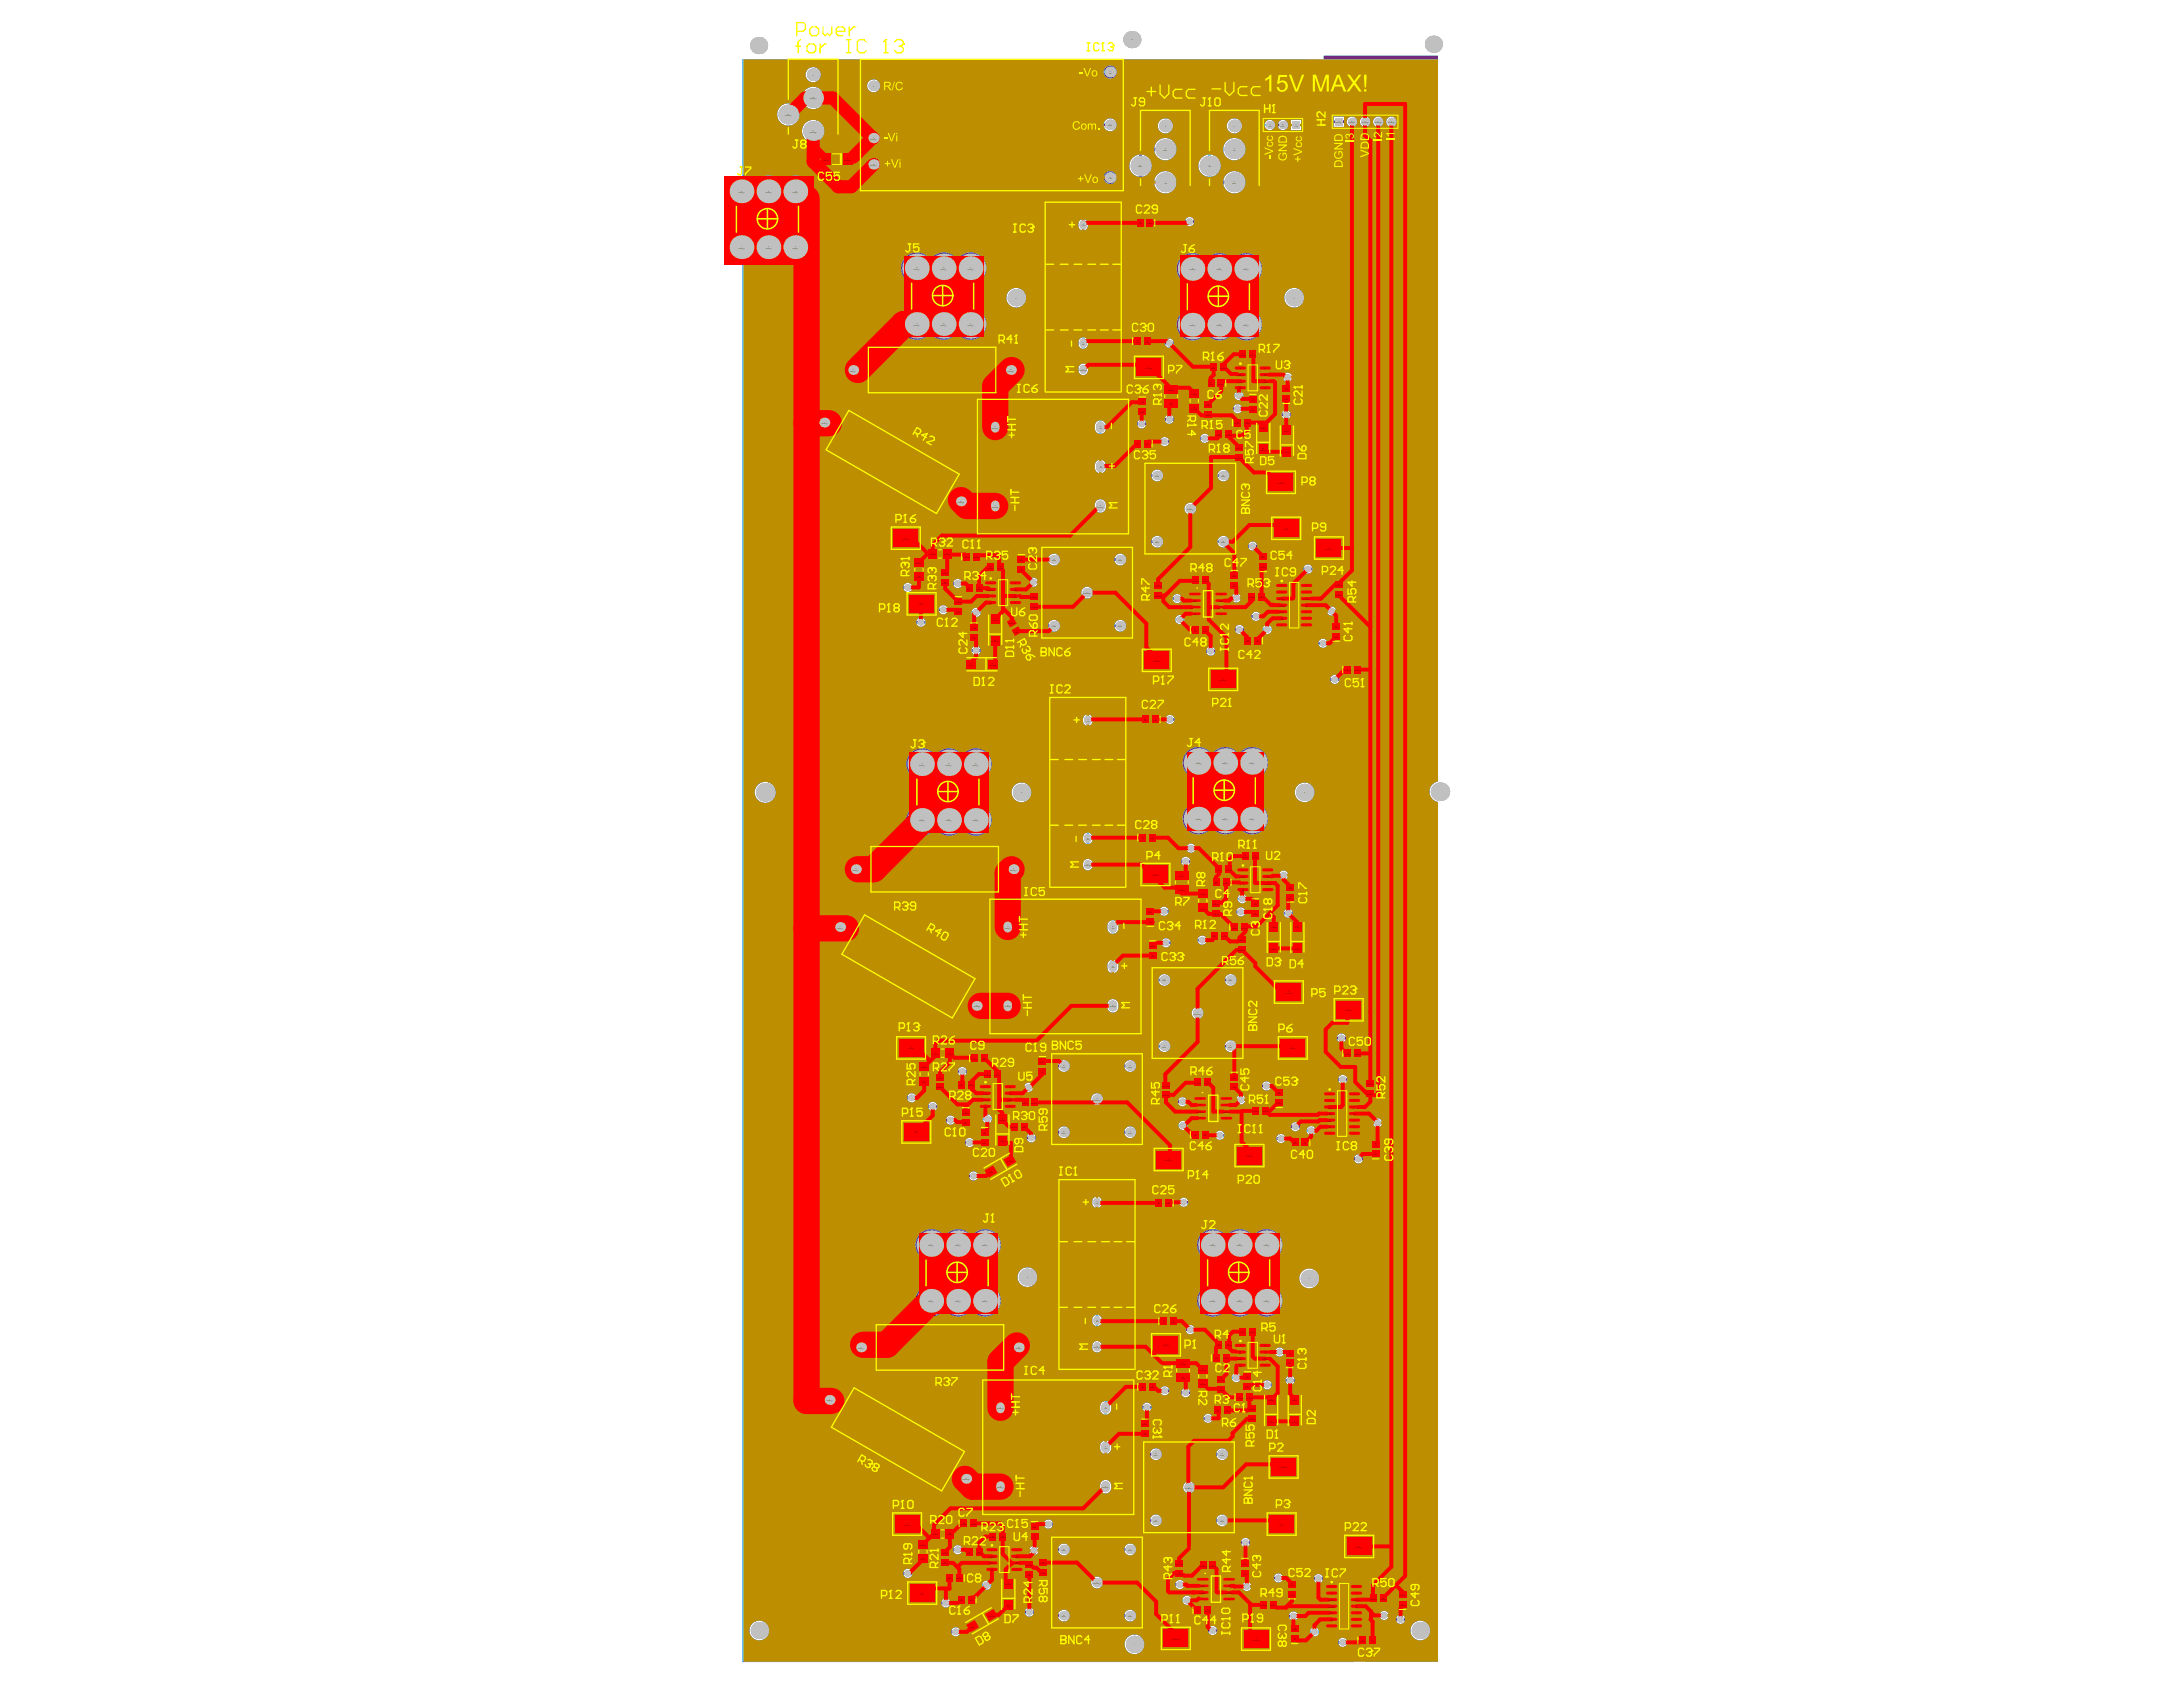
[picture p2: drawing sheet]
<svg xmlns="http://www.w3.org/2000/svg" width="279mm" height="216mm" viewBox="0 0 279 216" stroke-linecap="round" stroke-linejoin="round" font-family="sans-serif">
<g fill="none" stroke="#008000" stroke-width=".13">
<path d="M157.9 46.5h4.9v3.7h-4.9zM160 48.4h.7M160.3 48v.7M125.9 74h5v3.7h-5zM128 75.9h.7M128.4 75.5v.7M163.1 74.4h5v6.1h-5zM165.3 77.4h.7M165.6 77.1v.7M158.2 110.8h5v3.6h-5zM160.3 112.6h.7M160.7 112.3v.6"/>
<path d="M125.2 138.5h5v3.6h-5zM127.7 140v.7M169.3 139.4h5v6.2h-5zM127.4 140.3h.6M171.4 142.5h.7M171.8 142.2v.6M157.9 171.6h4.9v3.7h-4.9zM160 173.4h.7M160.3 173.1v.7M126.1 197.8h4.9v3.6h-4.9zM128.2 199.6h.7M128.5 199.3v.6"/>
<path d="M169.5 202.5h5v6.1h-5zM171.7 205.6h.7M172 205.2v.7"/>
</g>
<g fill="none" stroke="#f0f" stroke-width=".13">
<path d="M159 46.7h2.7v3.3h-2.7zM127.1 74.2h2.6v3.3h-2.6zM164.3 74.6h2.7v5.7h-2.7zM159.3 110.9h2.7v3.3h-2.7zM126.4 138.7h2.6v3.3h-2.6zM170.4 139.6h2.7v5.8h-2.7zM159 171.8h2.7v3.3h-2.7zM127.2 197.9h2.7v3.3h-2.7zM170.7 202.7h2.6v5.8h-2.6z"/>
<circle cx="159.6" cy="47.3" r=".33"/>
<circle cx="127.7" cy="74.8" r=".33"/>
<circle cx="164.9" cy="75.1" r=".33"/>
<circle cx="159.9" cy="111.5" r=".33"/>
<circle cx="127" cy="139.3" r=".33"/>
<circle cx="171" cy="140.2" r=".33"/>
<circle cx="159.6" cy="172.4" r=".33"/>
<circle cx="127.8" cy="198.5" r=".33"/>
<circle cx="171.3" cy="203.3" r=".33"/>
</g>
<path d="M153.3 75.6h2.6v3.3h-2.6zM154 140.2h2.6v3.3h-2.6zM154.3 201.7h2.7v3.3h-2.7z" fill="none" stroke="#f0f" stroke-width=".17"/>
<path d="M123.8 18v2.1M124.8 11.6v2.1M124.8 18h-1.1v2.1h1.1M125.8 11.6h-1.1v2.1h1.1" fill="none" stroke="#808000" stroke-width=".13"/>
<path d="M124.6 14.3l-.2-.2h-.3l-.2 .2v.6l.2 .2h.3l.2-.2M124.9 14.3l.2-.2h.3l.2 .2v.3l-.2 .2-.5-.2v.5h.7M125.9 14.3l.2-.2h.3l.2 .2v.1l-.2 .2h-.5zM125.9 14.6l.4 .3 .3 .2M123.6 20.7l-.2-.2h-.3l-.2 .2v.6l.2 .2h.3l.2-.2M123.9 20.7l.2-.2h.3l.2 .2v.3l-.2 .2-.5-.2v.5h.7M124.9 20.5v.2l.7 .6v.2h-.7" fill="none" stroke="#808000" stroke-width=".17"/>
<g fill="#00f">
<path d="M169.4 7.1h14.6v92.9a1.35 1.35 0 0 0-1.1 1.3 1.35 1.35 0 0 0 1.1 1.3v110.1h-9.2v-5.7h-2.7v-2l-.1-.1h-4.2v-5.6h2.6v-49.1h6.7v-4.8h-6.7v-48.2h-3.6v-13.4h7.2v-4.4h-9.2v-18.9l4.6-4.7zM170.7 14.9v.5h1.3v-.5zM170.7 15.7v.5h1.3v-.5zM177.4 15.6a.67 .67 0 0 0 1.3 0 .67 .67 0 0 0-1.3 0zM175.7 15.6a.7 .7 0 0 0 1.4 0 .7 .7 0 0 0-1.4 0zM174 15.6a.7 .7 0 0 0 1.4 0 .7 .7 0 0 0-1.4 0zM172.4 15.6a.67 .67 0 0 0 1.3 0 .67 .67 0 0 0-1.3 0zM167 72.4l-.2 .3h1.2a.59 .59 0 0 0-1-.3zM166.8 73a.59 .59 0 0 0 .6 .4 .59 .59 0 0 0 .6-.4zM169.8 78.2a.6 .6 0 0 0 1.2 0 .6 .6 0 0 0-1.2 0zM170.4 86.5l-.1 .3h1.1a.59 .59 0 0 0-1-.3zM170.3 87.1a.59 .59 0 0 0 .5 .4 .59 .59 0 0 0 .6-.4zM171.3 132.4l-.2 .3h1.2a.59 .59 0 0 0-1-.3zM171.1 133a.59 .59 0 0 0 .6 .4 .59 .59 0 0 0 .6-.4zM171.4 137.7l-.1 .3h1.1a.59 .59 0 0 0-1-.3zM171.3 138.3a.59 .59 0 0 0 .6 .4 .59 .59 0 0 0 .5-.4zM175.7 143.7a.6 .6 0 0 0 1.2 0 .6 .6 0 0 0-1.2 0zM168.3 201.6l-.1 .3h1.1a.59 .59 0 0 0-1-.3zM168.2 202.2a.59 .59 0 0 0 .5 .4 .59 .59 0 0 0 .6-.4zM178.8 206.8l-.1 .3h1.1a.59 .59 0 0 0-1-.3zM176.6 206.7a.59 .59 0 0 0 1.1 0 .59 .59 0 0 0-1.1 0zM178.7 207.4a.59 .59 0 0 0 .6 .4 .59 .59 0 0 0 .5-.4zM180.5 208.7a1.27 1.27 0 0 0 2.5 0 1.27 1.27 0 0 0-2.5 0z"/>
<path d="M95 7.6h72.6v48.2l-4.2 4.2v20.5h9.2v2.7h-9.2v14.9h5.5v47.9h6.4v3.6h-6.4v10.9h-3.3v5.6h3.3v31.5h-2.4v8.3h4.1v2.7h2.7v4.1h-78.3v-179.4a1.67 1.67 0 0 0 1.6-1.5h.1a1.69 1.69 0 0 0 1.7 1.5 1.69 1.69 0 0 0 1.6-1.5h.1a1.7 1.7 0 0 0 2.6 1.3 1.7 1.7 0 0 0 0-2.9 1.7 1.7 0 0 0-2.6 1.2h-.1a1.69 1.69 0 0 0-1.6-1.5 1.69 1.69 0 0 0-1.7 1.5h-.1a1.67 1.67 0 0 0-1.6-1.5v-3.7a1.67 1.67 0 0 0 1.6-1.5h.1a1.69 1.69 0 0 0 1.7 1.5 1.69 1.69 0 0 0 1.6-1.5h.1a1.7 1.7 0 0 0 2.6 1.2 1.7 1.7 0 0 0 0-2.8 1.7 1.7 0 0 0-2.6 1.2h-.1a1.69 1.69 0 0 0-1.6-1.5 1.69 1.69 0 0 0-1.7 1.5h-.1a1.67 1.67 0 0 0-1.6-1.5zM125.9 11.3v2.6h1.5v-1.5l2.2-2.2h12.6a1.01 1.01 0 0 0 1-1 1.01 1.01 0 0 0-1-1h-12.6a1.01 1.01 0 0 0-1 1l-2.1 2.1zM103.1 9.6a1 1 0 0 0 2 0 1 1 0 0 0-2 0zM111 11a.84 .84 0 0 0 1.6 0 .84 .84 0 0 0-1.6 0zM111.1 17a1.01 1.01 0 0 0-.2 1.1 1.01 1.01 0 0 0 .9 .6h3.7l.6-.2 5.2-5.2h1.8v.6h1.6v-2.6h-1.6v.7h-1.8a1.01 1.01 0 0 0-1.5-.1l-4.7 4.8h-3.3h-.4zM102.6 12.5a1.45 1.45 0 0 0 2.9 0 1.45 1.45 0 0 0-2.9 0zM141.5 15.4l-.2 .4h1.6a.83 .83 0 0 0-1.4-.4zM163.7 15.5l-.1 .3h1.3a.67 .67 0 0 0-1.2-.3zM99.5 14.7a1.44 1.44 0 0 0 2.8 0 1.44 1.44 0 0 0-2.8 0zM165.2 15.3v1.4h1.3v-1.4zM163.6 16.2a.67 .67 0 0 0 .6 .5 .67 .67 0 0 0 .7-.5zM161.9 16a.67 .67 0 0 0 1.3 0 .67 .67 0 0 0-1.3 0zM141.3 16.1a.83 .83 0 0 0 .8 .7 .83 .83 0 0 0 .8-.7zM157 16.1a1 1 0 0 0 2 0 1 1 0 0 0-2 0zM148.2 16.1a.98 .98 0 0 0 1.9 0 .98 .98 0 0 0-1.9 0zM102.6 16.8a1.45 1.45 0 0 0 2.9 0 1.45 1.45 0 0 0-2.9 0zM148.1 18.1l-.3 .4-.1 .4h2.9a1.43 1.43 0 0 0-1-1.2 1.43 1.43 0 0 0-1.5 .4zM111.1 20.3a1.01 1.01 0 0 0-.2 1.1 1.01 1.01 0 0 0 .9 .7h9.2a1.01 1.01 0 0 0 1-1.1l.7-.7h.9v-2.6h-1.5v1.2l-1.1 1.1h-9.2l-.4 .1zM156.5 19.1a1.45 1.45 0 0 0 2.9 0 1.45 1.45 0 0 0-2.9 0zM147.7 19.3a1.43 1.43 0 0 0 1.5 1.2 1.43 1.43 0 0 0 1.4-1.2zM146.1 19.8v2.8a1.43 1.43 0 0 0 1.3-1.4 1.43 1.43 0 0 0-1.3-1.4zM145 20.2a1.43 1.43 0 0 0-.4 1.5 1.43 1.43 0 0 0 1.2 .9v-2.8l-.4 .1zM153.4 21.2a1.44 1.44 0 0 0 2.8 0 1.44 1.44 0 0 0-2.8 0zM157 22.3l-.3 .5-.1 .4h2.8a1.43 1.43 0 0 0-1-1.2 1.43 1.43 0 0 0-1.4 .3zM124.9 17.7v2.6h1.5v-.6h11.3l3.8 3.7a1.01 1.01 0 0 0 1.4 0 1.01 1.01 0 0 0 0-1.4l-3.7-3.7a1.01 1.01 0 0 0-1.5 0h-11.3v-.6zM156.6 23.5a1.43 1.43 0 0 0 1.4 1.3 1.43 1.43 0 0 0 1.4-1.3zM147.7 23.3a1.45 1.45 0 0 0 2.9 0 1.45 1.45 0 0 0-2.9 0zM151.8 27.9l-.1 .3h1.1a.59 .59 0 0 0-1-.3zM151.7 28.5a.59 .59 0 0 0 .6 .4 .59 .59 0 0 0 .5-.4zM138.2 28.2a.75 .75 0 0 0-.2 .9 .75 .75 0 0 0 .8 .4 .73 .73 0 0 0 .5-.9 .73 .73 0 0 0-1-.5zM116.1 33.1a1.7 1.7 0 0 0 .5 2.7 1.7 1.7 0 0 0 2.4-1.3h.1a1.69 1.69 0 0 0 1.7 1.5 1.69 1.69 0 0 0 1.7-1.5 1.7 1.7 0 0 0 2.6 1.3 1.7 1.7 0 0 0 0-2.9 1.7 1.7 0 0 0-2.6 1.2 1.69 1.69 0 0 0-1.7-1.5 1.69 1.69 0 0 0-1.7 1.5h-.1a1.69 1.69 0 0 0-1.1-1.4 1.69 1.69 0 0 0-1.8 .4zM151.4 33.2a1.7 1.7 0 0 0 .5 2.7 1.7 1.7 0 0 0 2.4-1.3h.1a1.69 1.69 0 0 0 1.7 1.5 1.69 1.69 0 0 0 1.6-1.5h.1a1.7 1.7 0 0 0 2.6 1.2 1.7 1.7 0 0 0 0-2.8 1.7 1.7 0 0 0-2.6 1.2h-.1a1.69 1.69 0 0 0-1.6-1.5 1.69 1.69 0 0 0-1.7 1.5h-.1a1.69 1.69 0 0 0-1.1-1.4 1.69 1.69 0 0 0-1.8 .4zM164.4 38.1a1.27 1.27 0 0 0 2.5 0 1.27 1.27 0 0 0-2.5 0zM128.8 38.1a1.27 1.27 0 0 0 2.5 0 1.27 1.27 0 0 0-2.5 0zM116.1 40.3a1.7 1.7 0 0 0 .5 2.7 1.7 1.7 0 0 0 2.4-1.3h.1a1.69 1.69 0 0 0 1.7 1.5 1.69 1.69 0 0 0 1.7-1.5 1.7 1.7 0 0 0 2.6 1.2 1.7 1.7 0 0 0 0-2.9 1.7 1.7 0 0 0-2.6 1.3 1.69 1.69 0 0 0-1.7-1.5 1.69 1.69 0 0 0-1.7 1.5h-.1a1.69 1.69 0 0 0-1.1-1.4 1.69 1.69 0 0 0-1.8 .4zM151.4 40.4a1.7 1.7 0 0 0 .5 2.7 1.7 1.7 0 0 0 2.4-1.3h.1a1.69 1.69 0 0 0 1.7 1.5 1.69 1.69 0 0 0 1.6-1.5h.1a1.7 1.7 0 0 0 2.6 1.2 1.7 1.7 0 0 0 0-2.9 1.7 1.7 0 0 0-2.6 1.3h-.1a1.69 1.69 0 0 0-1.6-1.5 1.69 1.69 0 0 0-1.7 1.5h-.1a1.69 1.69 0 0 0-1.1-1.5 1.69 1.69 0 0 0-1.8 .5zM149.2 43.5l-.1 .2h1.1a.59 .59 0 0 0-1-.2zM149.1 44.1a.59 .59 0 0 0 .6 .4 .59 .59 0 0 0 .5-.4zM138.2 43.3a.75 .75 0 0 0-.2 .9 .75 .75 0 0 0 .8 .4 .73 .73 0 0 0 .5-.9 .73 .73 0 0 0-1-.5zM138.2 46.7a.75 .75 0 0 0-.2 .9 .75 .75 0 0 0 .8 .4 .73 .73 0 0 0 .5-.9 .73 .73 0 0 0-1-.5zM128.6 47.4a.81 .81 0 0 0 1.6 0 .81 .81 0 0 0-1.6 0zM108.4 47.4a.81 .81 0 0 0 1.6 0 .81 .81 0 0 0-1.6 0zM164.2 48.3a.6 .6 0 0 0 1.2 0 .6 .6 0 0 0-1.2 0zM158 50.6a.6 .6 0 0 0 1.2 0 .6 .6 0 0 0-1.2 0zM158 51.9l-.2 .2h1.2a.59 .59 0 0 0-1-.2zM164.2 52.7l-.1 .2h1.1a.59 .59 0 0 0-1-.2zM157.8 52.5a.59 .59 0 0 0 .6 .4 .59 .59 0 0 0 .6-.4zM149.2 53.2l-.1 .3h1.1a.59 .59 0 0 0-1-.3zM164.1 53.2a.59 .59 0 0 0 .5 .5 .59 .59 0 0 0 .6-.5zM145.7 53.8l-.1 .3h1.1a.59 .59 0 0 0-1-.3zM149.1 53.8a.59 .59 0 0 0 .6 .5 .59 .59 0 0 0 .5-.5zM145.6 54.4a.59 .59 0 0 0 .5 .4 .59 .59 0 0 0 .6-.4zM104.7 54.1a.81 .81 0 0 0 1.6 0 .81 .81 0 0 0-1.6 0zM140.3 54a.89 .89 0 0 0-.2 1 .89 .89 0 0 0 .9 .5 .91 .91 0 0 0 .6-.9 .91 .91 0 0 0-.8-.8zM126.9 54a.89 .89 0 0 0-.2 1 .89 .89 0 0 0 .9 .5 .91 .91 0 0 0 .5-.9 .91 .91 0 0 0-.7-.8zM153.8 55.7l-.2 .2h1.2a.59 .59 0 0 0-1-.2zM148.6 56.1l-.1 .2h1.1a.59 .59 0 0 0-1-.2zM153.6 56.3a.59 .59 0 0 0 .6 .4 .59 .59 0 0 0 .6-.4zM148.5 56.7a.59 .59 0 0 0 .6 .4 .59 .59 0 0 0 .5-.4zM140.3 59a.89 .89 0 0 0-.2 1 .89 .89 0 0 0 .9 .6 .91 .91 0 0 0 .6-1 .91 .91 0 0 0-.8-.8zM156 60.3l-.2 .4h1.5a.76 .76 0 0 0-1.3-.4zM147.6 60.3l-.2 .4h1.4a.76 .76 0 0 0-1.2-.4zM155.8 61a.76 .76 0 0 0 .8 .6 .76 .76 0 0 0 .7-.6zM147.4 61a.76 .76 0 0 0 .7 .6 .76 .76 0 0 0 .7-.6zM122.2 64.2a.81 .81 0 0 0 1.6 0 .81 .81 0 0 0-1.6 0zM140.3 64.1a.89 .89 0 0 0-.2 1 .89 .89 0 0 0 .9 .5 .91 .91 0 0 0 .6-.9 .91 .91 0 0 0-.8-.8zM126.9 64.1a.89 .89 0 0 0-.2 1 .89 .89 0 0 0 .9 .5 .91 .91 0 0 0 .5-.9 .91 .91 0 0 0-.7-.8zM151.6 65.1a.76 .76 0 0 0 1.5 0 .76 .76 0 0 0-1.5 0zM156 68.8l-.2 .4h1.5a.76 .76 0 0 0-1.3-.4zM147.6 68.8l-.2 .4h1.4a.76 .76 0 0 0-1.2-.4zM159.9 69.5l-.1 .2h1.1a.59 .59 0 0 0-1-.2zM155.8 69.5a.76 .76 0 0 0 .8 .6 .76 .76 0 0 0 .7-.6zM147.4 69.5a.76 .76 0 0 0 .7 .6 .76 .76 0 0 0 .7-.6zM159.8 70.1a.59 .59 0 0 0 .5 .4 .59 .59 0 0 0 .6-.4zM142.8 71.1l-.2 .3h1.5a.76 .76 0 0 0-1.3-.3zM134.4 71.1l-.2 .3h1.4a.76 .76 0 0 0-1.2-.3zM142.6 71.8a.76 .76 0 0 0 .8 .6 .76 .76 0 0 0 .7-.6zM134.2 71.8a.76 .76 0 0 0 .7 .6 .76 .76 0 0 0 .7-.6zM122.2 74.3l-.2 .2h1.1a.59 .59 0 0 0-.9-.2zM115.8 74.8l-.2 .2h1.2a.59 .59 0 0 0-1-.2zM131.7 74.5a.59 .59 0 0 0 1.1 0 .59 .59 0 0 0-1.1 0zM122 74.8a.59 .59 0 0 0 .6 .5 .59 .59 0 0 0 .5-.5zM115.6 75.3a.59 .59 0 0 0 .6 .5 .59 .59 0 0 0 .6-.5zM150.2 76.2l-.1 .2h1.1a.59 .59 0 0 0-1-.2zM138.4 75.9a.76 .76 0 0 0 1.5 0 .76 .76 0 0 0-1.5 0zM157.6 76.5a.6 .6 0 0 0 1.2 0 .6 .6 0 0 0-1.2 0zM150.1 76.8a.59 .59 0 0 0 .6 .4 .59 .59 0 0 0 .5-.4zM120.3 77.6l-.1 .3h1.1a.59 .59 0 0 0-1-.3zM120.2 78.2a.59 .59 0 0 0 .5 .4 .59 .59 0 0 0 .6-.4zM160.3 78.5l-.1 .2h1.1a.59 .59 0 0 0-1-.2zM124.3 78.4a.6 .6 0 0 0 1.2 0 .6 .6 0 0 0-1.2 0zM117.4 79.2l-.1 .3h1.1a.59 .59 0 0 0-1-.3zM160.2 79a.59 .59 0 0 0 .6 .5 .59 .59 0 0 0 .5-.5zM150.4 79.3a.6 .6 0 0 0 1.2 0 .6 .6 0 0 0-1.2 0zM142.8 79.5l-.2 .4h1.5a.76 .76 0 0 0-1.3-.4zM134.4 79.5l-.2 .4h1.4a.76 .76 0 0 0-1.2-.4zM117.3 79.8a.59 .59 0 0 0 .6 .4 .59 .59 0 0 0 .5-.4zM158.2 80.1l-.1 .3h1.1a.59 .59 0 0 0-1-.3zM142.6 80.3a.76 .76 0 0 0 .8 .6 .76 .76 0 0 0 .7-.6zM134.2 80.3a.76 .76 0 0 0 .7 .6 .76 .76 0 0 0 .7-.6zM161.6 80.6a.6 .6 0 0 0 1.2 0 .6 .6 0 0 0-1.2 0zM158.1 80.7a.59 .59 0 0 0 .6 .5 .59 .59 0 0 0 .5-.5zM168.9 81.9l-.1 .3h1.1a.59 .59 0 0 0-1-.3zM168.8 82.5a.59 .59 0 0 0 .5 .4 .59 .59 0 0 0 .6-.4zM124.5 82.8l-.1 .3h1.1a.59 .59 0 0 0-1-.3zM154.5 82.9l-.1 .3h1.1a.59 .59 0 0 0-1-.3zM124.4 83.4a.59 .59 0 0 0 .5 .4 .59 .59 0 0 0 .6-.4zM154.4 83.5a.59 .59 0 0 0 .6 .4 .59 .59 0 0 0 .5-.4zM149.3 91.7l-.1 .2h1.1a.59 .59 0 0 0-1-.2zM149.2 92.2a.59 .59 0 0 0 .5 .5 .59 .59 0 0 0 .6-.5zM138.8 91.6a.75 .75 0 0 0-.2 .8 .75 .75 0 0 0 .8 .5 .73 .73 0 0 0 .4-.9 .73 .73 0 0 0-.9-.5zM152.2 96.4a1.7 1.7 0 0 0 .4 2.7 1.7 1.7 0 0 0 2.5-1.3 1.69 1.69 0 0 0 1.7 1.5 1.69 1.69 0 0 0 1.7-1.5h.1a1.7 1.7 0 0 0 2.6 1.3 1.7 1.7 0 0 0 0-2.9 1.7 1.7 0 0 0-2.6 1.2h-.1a1.69 1.69 0 0 0-1.7-1.5 1.69 1.69 0 0 0-1.7 1.5 1.69 1.69 0 0 0-1.2-1.4 1.69 1.69 0 0 0-1.7 .4zM116.8 96.6a1.7 1.7 0 0 0 .5 2.7 1.7 1.7 0 0 0 2.4-1.3h.1a1.69 1.69 0 0 0 1.7 1.5 1.69 1.69 0 0 0 1.6-1.5h.1a1.7 1.7 0 0 0 2.6 1.2 1.7 1.7 0 0 0 0-2.8 1.7 1.7 0 0 0-2.6 1.2h-.1a1.69 1.69 0 0 0-1.6-1.5 1.69 1.69 0 0 0-1.7 1.5h-.1a1.69 1.69 0 0 0-1.1-1.4 1.69 1.69 0 0 0-1.8 .4zM165.7 101.4a1.27 1.27 0 0 0 2.5 0 1.27 1.27 0 0 0-2.5 0zM129.5 101.4a1.27 1.27 0 0 0 2.5 0 1.27 1.27 0 0 0-2.5 0zM96.6 101.4a1.35 1.35 0 0 0 2.7 0 1.35 1.35 0 0 0-2.7 0zM152.2 103.6a1.7 1.7 0 0 0 .4 2.7 1.7 1.7 0 0 0 2.5-1.3 1.69 1.69 0 0 0 1.7 1.5 1.69 1.69 0 0 0 1.7-1.5h.1a1.7 1.7 0 0 0 2.6 1.2 1.7 1.7 0 0 0 0-2.9 1.7 1.7 0 0 0-2.6 1.3h-.1a1.69 1.69 0 0 0-1.7-1.5 1.69 1.69 0 0 0-1.7 1.5 1.69 1.69 0 0 0-1.2-1.4 1.69 1.69 0 0 0-1.7 .4zM116.8 103.7a1.7 1.7 0 0 0 .5 2.8 1.7 1.7 0 0 0 2.4-1.4h.1a1.69 1.69 0 0 0 1.7 1.5 1.69 1.69 0 0 0 1.6-1.5h.1a1.7 1.7 0 0 0 2.6 1.3 1.7 1.7 0 0 0 0-2.9 1.7 1.7 0 0 0-2.6 1.2h-.1a1.69 1.69 0 0 0-1.6-1.5 1.69 1.69 0 0 0-1.7 1.5h-.1a1.69 1.69 0 0 0-1.1-1.4 1.69 1.69 0 0 0-1.8 .4zM138.8 106.7a.75 .75 0 0 0-.2 .9 .75 .75 0 0 0 .8 .4 .73 .73 0 0 0 .5-.9 .73 .73 0 0 0-1-.5zM152 108.1l-.1 .3h1.1a.59 .59 0 0 0-1-.3zM151.9 108.7a.59 .59 0 0 0 .5 .4 .59 .59 0 0 0 .6-.4zM151.3 109.8l-.1 .3h1.1a.59 .59 0 0 0-1-.3zM151.2 110.4a.59 .59 0 0 0 .6 .4 .59 .59 0 0 0 .5-.4zM138.8 110.1a.75 .75 0 0 0-.2 .8 .75 .75 0 0 0 .8 .5 .73 .73 0 0 0 .5-.9 .73 .73 0 0 0-1-.5zM128.9 111.2a.81 .81 0 0 0 1.6 0 .81 .81 0 0 0-1.6 0zM108.7 111.2a.81 .81 0 0 0 1.6 0 .81 .81 0 0 0-1.6 0zM163.7 112a.6 .6 0 0 0 1.2 0 .6 .6 0 0 0-1.2 0zM158.4 115a.6 .6 0 0 0 1.2 0 .6 .6 0 0 0-1.2 0zM148.6 116.2l-.2 .3h1.1a.59 .59 0 0 0-.9-.3zM158.4 116.3l-.1 .2h1.1a.59 .59 0 0 0-1-.2zM164.5 116.5l-.2 .2h1.1a.59 .59 0 0 0-.9-.2zM148.4 116.8a.59 .59 0 0 0 .6 .4 .59 .59 0 0 0 .5-.4zM158.3 116.9a.59 .59 0 0 0 .5 .4 .59 .59 0 0 0 .6-.4zM164.3 117a.59 .59 0 0 0 .6 .5 .59 .59 0 0 0 .5-.5zM106.7 118.6a.81 .81 0 0 0 1.6 0 .81 .81 0 0 0-1.6 0zM141.9 118a.89 .89 0 0 0-.2 1 .89 .89 0 0 0 .9 .5 .91 .91 0 0 0 .6-.9 .91 .91 0 0 0-.8-.8zM128.5 118a.89 .89 0 0 0-.2 1 .89 .89 0 0 0 .9 .5 .91 .91 0 0 0 .5-.9 .91 .91 0 0 0-.7-.8zM153.4 119.9l-.1 .3h1.1a.59 .59 0 0 0-1-.3zM148.8 120.2l-.1 .3h1.1a.59 .59 0 0 0-1-.3zM153.3 120.5a.59 .59 0 0 0 .6 .4 .59 .59 0 0 0 .5-.4zM148.7 120.8a.59 .59 0 0 0 .5 .5 .59 .59 0 0 0 .6-.5zM141.9 123a.89 .89 0 0 0-.2 1 .89 .89 0 0 0 .9 .5 .91 .91 0 0 0 .6-.9 .91 .91 0 0 0-.8-.8zM157 124.9l-.2 .3h1.5a.76 .76 0 0 0-1.3-.3zM148.5 124.9l-.2 .3h1.5a.76 .76 0 0 0-1.3-.3zM156.8 125.6a.76 .76 0 0 0 .7 .6 .76 .76 0 0 0 .8-.6zM148.3 125.6a.76 .76 0 0 0 .7 .6 .76 .76 0 0 0 .8-.6zM124.2 128.7a.81 .81 0 0 0 1.6 0 .81 .81 0 0 0-1.6 0zM141.9 128.1a.89 .89 0 0 0-.2 1 .89 .89 0 0 0 .9 .5 .91 .91 0 0 0 .6-1 .91 .91 0 0 0-.8-.7zM128.5 128.1a.89 .89 0 0 0-.2 1 .89 .89 0 0 0 .9 .5 .91 .91 0 0 0 .5-1 .91 .91 0 0 0-.7-.7zM152.5 129.7a.76 .76 0 0 0 1.5 0 .76 .76 0 0 0-1.5 0zM157 133.3l-.2 .4h1.5a.76 .76 0 0 0-1.3-.4zM148.5 133.3l-.2 .4h1.5a.76 .76 0 0 0-1.3-.4zM156.8 134.1a.76 .76 0 0 0 .7 .6 .76 .76 0 0 0 .8-.6zM148.3 134.1a.76 .76 0 0 0 .7 .6 .76 .76 0 0 0 .8-.6zM144.1 135.9l-.2 .4h1.5a.76 .76 0 0 0-1.3-.4zM135.6 135.9l-.2 .4h1.5a.76 .76 0 0 0-1.3-.4zM122.7 136.7l-.1 .3h1.1a.59 .59 0 0 0-1-.3zM143.9 136.6a.76 .76 0 0 0 .7 .6 .76 .76 0 0 0 .8-.6zM135.4 136.6a.76 .76 0 0 0 .8 .6 .76 .76 0 0 0 .7-.6zM122.6 137.3a.59 .59 0 0 0 .6 .4 .59 .59 0 0 0 .5-.4zM161.7 138.6l-.2 .2h1.2a.59 .59 0 0 0-1-.2zM161.5 139.2a.59 .59 0 0 0 .6 .4 .59 .59 0 0 0 .6-.4zM131.1 139.2a.6 .6 0 0 0 1.2 0 .6 .6 0 0 0-1.2 0zM116.3 140.1l-.2 .2h1.2a.59 .59 0 0 0-1-.2zM150.9 140.6l-.1 .2h1.1a.59 .59 0 0 0-1-.2zM116.1 140.7a.59 .59 0 0 0 .6 .4 .59 .59 0 0 0 .6-.4zM158.2 140.7a.6 .6 0 0 0 1.2 0 .6 .6 0 0 0-1.2 0zM119 141.2l-.2 .2h1.1a.59 .59 0 0 0-.9-.2zM139.6 140.7a.8 .8 0 0 0 1.6 0 .8 .8 0 0 0-1.6 0zM150.8 141.2a.59 .59 0 0 0 .5 .4 .59 .59 0 0 0 .6-.4zM118.8 141.8a.59 .59 0 0 0 .6 .4 .59 .59 0 0 0 .5-.4zM121.2 142.9l-.1 .3h1.1a.59 .59 0 0 0-1-.3zM125.8 143.2a.6 .6 0 0 0 1.2 0 .6 .6 0 0 0-1.2 0zM121.1 143.5a.59 .59 0 0 0 .6 .4 .59 .59 0 0 0 .5-.4zM165.4 143.8l-.2 .2h1.2a.59 .59 0 0 0-1-.2zM150.8 144a.6 .6 0 0 0 1.2 0 .6 .6 0 0 0-1.2 0zM144.1 144.4l-.2 .3h1.5a.76 .76 0 0 0-1.3-.3zM135.6 144.4l-.2 .3h1.5a.76 .76 0 0 0-1.3-.3zM165.2 144.4a.59 .59 0 0 0 .6 .4 .59 .59 0 0 0 .6-.4zM155.7 144.9l-.1 .2h1.1a.59 .59 0 0 0-1-.2zM167.2 144.7a.6 .6 0 0 0 1.2 0 .6 .6 0 0 0-1.2 0zM131.6 145.2l-.2 .3h1.2a.59 .59 0 0 0-1-.3zM163.5 145.3l-.1 .2h1.1a.59 .59 0 0 0-1-.2zM143.9 145.1a.76 .76 0 0 0 .7 .6 .76 .76 0 0 0 .8-.6zM135.4 145.1a.76 .76 0 0 0 .8 .6 .76 .76 0 0 0 .7-.6zM155.6 145.5a.59 .59 0 0 0 .5 .4 .59 .59 0 0 0 .6-.4zM123.7 145.8l-.2 .2h1.2a.59 .59 0 0 0-1-.2zM131.4 145.8a.59 .59 0 0 0 .6 .4 .59 .59 0 0 0 .6-.4zM163.4 145.9a.59 .59 0 0 0 .6 .4 .59 .59 0 0 0 .5-.4zM123.5 146.4a.59 .59 0 0 0 .6 .4 .59 .59 0 0 0 .6-.4zM173.5 147.9l-.2 .2h1.1a.59 .59 0 0 0-.9-.2zM173.3 148.5a.59 .59 0 0 0 .6 .4 .59 .59 0 0 0 .5-.4zM124.2 150.1l-.2 .2h1.2a.59 .59 0 0 0-1-.2zM124 150.7a.59 .59 0 0 0 .6 .4 .59 .59 0 0 0 .6-.4zM151.1 153.4l-.2 .3h1.2a.59 .59 0 0 0-1-.3zM150.9 154a.59 .59 0 0 0 .6 .5 .59 .59 0 0 0 .6-.5zM140 153.3a.75 .75 0 0 0-.2 .9 .75 .75 0 0 0 .8 .4 .73 .73 0 0 0 .4-.9 .73 .73 0 0 0-.9-.5zM154 158.1a1.7 1.7 0 0 0 .5 2.7 1.7 1.7 0 0 0 2.4-1.3h.1a1.69 1.69 0 0 0 1.7 1.5 1.69 1.69 0 0 0 1.6-1.5h.1a1.7 1.7 0 0 0 2.6 1.3 1.7 1.7 0 0 0 0-2.9 1.7 1.7 0 0 0-2.6 1.2h-.1a1.69 1.69 0 0 0-1.6-1.5 1.69 1.69 0 0 0-1.7 1.5h-.1a1.69 1.69 0 0 0-1.1-1.4 1.69 1.69 0 0 0-1.8 .4zM118 158.1a1.7 1.7 0 0 0 .4 2.7 1.7 1.7 0 0 0 2.5-1.3h.1a1.69 1.69 0 0 0 1.6 1.5 1.69 1.69 0 0 0 1.7-1.5h.1a1.7 1.7 0 0 0 2.6 1.3 1.7 1.7 0 0 0 0-2.9 1.7 1.7 0 0 0-2.6 1.2h-.1a1.69 1.69 0 0 0-1.7-1.5 1.69 1.69 0 0 0-1.6 1.5h-.1a1.69 1.69 0 0 0-1.2-1.4 1.69 1.69 0 0 0-1.7 .4zM130.2 163.4a1.3 1.3 0 0 0 2.6 0 1.3 1.3 0 0 0-2.6 0zM154 165.3a1.7 1.7 0 0 0 .5 2.7 1.7 1.7 0 0 0 2.4-1.3h.1a1.69 1.69 0 0 0 1.7 1.5 1.69 1.69 0 0 0 1.6-1.5h.1a1.7 1.7 0 0 0 2.6 1.2 1.7 1.7 0 0 0 0-2.9 1.7 1.7 0 0 0-2.6 1.3h-.1a1.69 1.69 0 0 0-1.6-1.5 1.69 1.69 0 0 0-1.7 1.5h-.1a1.69 1.69 0 0 0-1.1-1.4 1.69 1.69 0 0 0-1.8 .4zM118 165.3a1.7 1.7 0 0 0 .4 2.7 1.7 1.7 0 0 0 2.5-1.3h.1a1.69 1.69 0 0 0 1.6 1.5 1.69 1.69 0 0 0 1.7-1.5h.1a1.7 1.7 0 0 0 2.6 1.2 1.7 1.7 0 0 0 0-2.9 1.7 1.7 0 0 0-2.6 1.3h-.1a1.69 1.69 0 0 0-1.7-1.5 1.69 1.69 0 0 0-1.6 1.5h-.1a1.69 1.69 0 0 0-1.2-1.4 1.69 1.69 0 0 0-1.7 .4zM140 168.4a.75 .75 0 0 0-.2 .9 .75 .75 0 0 0 .8 .4 .73 .73 0 0 0 .4-.9 .73 .73 0 0 0-.9-.5zM151.9 169.8l-.1 .2h1.1a.59 .59 0 0 0-1-.2zM151.8 170.3a.59 .59 0 0 0 .5 .5 .59 .59 0 0 0 .6-.5zM140 171.8a.75 .75 0 0 0-.2 .8 .75 .75 0 0 0 .8 .5 .73 .73 0 0 0 .4-.9 .73 .73 0 0 0-.9-.5zM129.6 172.4a.81 .81 0 0 0 1.6 0 .81 .81 0 0 0-1.6 0zM109.4 172.4a.81 .81 0 0 0 1.6 0 .81 .81 0 0 0-1.6 0zM163.2 173a.6 .6 0 0 0 1.2 0 .6 .6 0 0 0-1.2 0zM164.7 176.2l-.1 .3h1.1a.59 .59 0 0 0-1-.3zM157.6 176.3a.6 .6 0 0 0 1.2 0 .6 .6 0 0 0-1.2 0zM161.8 176.8l-.2 .3h1.2a.59 .59 0 0 0-1-.3zM164.6 176.8a.59 .59 0 0 0 .5 .4 .59 .59 0 0 0 .6-.4zM148.6 177.6l-.1 .2h1.1a.59 .59 0 0 0-1-.2zM161.6 177.4a.59 .59 0 0 0 .6 .4 .59 .59 0 0 0 .6-.4zM151.3 177.8l-.1 .3h1.1a.59 .59 0 0 0-1-.3zM148.5 178.2a.59 .59 0 0 0 .6 .4 .59 .59 0 0 0 .5-.4zM151.2 178.4a.59 .59 0 0 0 .6 .4 .59 .59 0 0 0 .5-.4zM146.4 179.7l-.2 .2h1.2a.59 .59 0 0 0-1-.2zM105.4 179.2a.81 .81 0 0 0 1.6 0 .81 .81 0 0 0-1.6 0zM146.2 180.3a.59 .59 0 0 0 .6 .4 .59 .59 0 0 0 .6-.4zM141 179.5a.89 .89 0 0 0-.2 1 .89 .89 0 0 0 .9 .5 .91 .91 0 0 0 .5-.9 .91 .91 0 0 0-.7-.8zM127.5 179.5a.89 .89 0 0 0-.1 1 .89 .89 0 0 0 .8 .5 .91 .91 0 0 0 .6-.9 .91 .91 0 0 0-.7-.8zM154.2 181.1l-.2 .3h1.2a.59 .59 0 0 0-1-.3zM154 181.7a.59 .59 0 0 0 .6 .4 .59 .59 0 0 0 .6-.4zM155.9 185.6l-.2 .3h1.5a.76 .76 0 0 0-1.3-.3zM147.4 185.6l-.2 .3h1.5a.76 .76 0 0 0-1.3-.3zM141 184.5a.89 .89 0 0 0-.2 1.1 .89 .89 0 0 0 .9 .5 .91 .91 0 0 0 .5-1 .91 .91 0 0 0-.7-.8zM155.7 186.3a.76 .76 0 0 0 .7 .6 .76 .76 0 0 0 .8-.6zM147.2 186.3a.76 .76 0 0 0 .7 .6 .76 .76 0 0 0 .8-.6zM122.9 189.3a.81 .81 0 0 0 1.6 0 .81 .81 0 0 0-1.6 0zM151.4 190.3a.76 .76 0 0 0 1.5 0 .76 .76 0 0 0-1.5 0zM141 189.6a.89 .89 0 0 0-.2 1 .89 .89 0 0 0 .9 .5 .91 .91 0 0 0 .5-.9 .91 .91 0 0 0-.7-.8zM127.5 189.6a.89 .89 0 0 0-.1 1 .89 .89 0 0 0 .8 .5 .91 .91 0 0 0 .6-.9 .91 .91 0 0 0-.7-.8zM155.9 194l-.2 .4h1.5a.76 .76 0 0 0-1.3-.4zM147.4 194l-.2 .4h1.5a.76 .76 0 0 0-1.3-.4zM133.8 194.6l-.2 .3h1.1a.59 .59 0 0 0-.9-.3zM155.7 194.8a.76 .76 0 0 0 .7 .5 .76 .76 0 0 0 .8-.5zM147.2 194.8a.76 .76 0 0 0 .7 .5 .76 .76 0 0 0 .8-.5zM133.6 195.2a.59 .59 0 0 0 .6 .4 .59 .59 0 0 0 .5-.4zM159 197l-.2 .2h1.2a.59 .59 0 0 0-1-.2zM158.8 197.6a.59 .59 0 0 0 .6 .4 .59 .59 0 0 0 .6-.4zM144.1 197.8l-.2 .3h1.5a.76 .76 0 0 0-1.3-.3zM135.6 197.8l-.2 .3h1.5a.76 .76 0 0 0-1.3-.3zM122.2 197.9l-.2 .3h1.1a.59 .59 0 0 0-.9-.3zM122 198.5a.59 .59 0 0 0 .6 .4 .59 .59 0 0 0 .5-.4zM131.7 198.4a.6 .6 0 0 0 1.2 0 .6 .6 0 0 0-1.2 0zM143.9 198.5a.76 .76 0 0 0 .7 .6 .76 .76 0 0 0 .8-.6zM135.4 198.5a.76 .76 0 0 0 .8 .6 .76 .76 0 0 0 .7-.6zM115.8 200.9l-.2 .3h1.2a.59 .59 0 0 0-1-.3zM163.2 201.5l-.2 .3h1.2a.59 .59 0 0 0-1-.3zM115.6 201.5a.59 .59 0 0 0 .6 .5 .59 .59 0 0 0 .6-.5zM163 202.1a.59 .59 0 0 0 .6 .4 .59 .59 0 0 0 .6-.4zM150.6 202.4l-.2 .2h1.2a.59 .59 0 0 0-1-.2zM139.6 202.5a.8 .8 0 0 0 1.6 0 .8 .8 0 0 0-1.6 0zM150.4 203a.59 .59 0 0 0 .6 .4 .59 .59 0 0 0 .6-.4zM125.7 202.9a.6 .6 0 0 0 1.2 0 .6 .6 0 0 0-1.2 0zM159 203a.6 .6 0 0 0 1.2 0 .6 .6 0 0 0-1.2 0zM120.6 204.7l-.1 .3h1.1a.59 .59 0 0 0-1-.3zM151.3 204.8a.6 .6 0 0 0 1.2 0 .6 .6 0 0 0-1.2 0zM120.5 205.3a.59 .59 0 0 0 .6 .4 .59 .59 0 0 0 .5-.4zM131.3 205.9l-.1 .3h1.1a.59 .59 0 0 0-1-.3zM144.1 206.2l-.2 .4h1.5a.76 .76 0 0 0-1.3-.4zM135.6 206.2l-.2 .4h1.5a.76 .76 0 0 0-1.3-.4zM165.1 206.4l-.1 .3h1.1a.59 .59 0 0 0-1-.3zM131.2 206.5a.59 .59 0 0 0 .5 .4 .59 .59 0 0 0 .6-.4zM165 207a.59 .59 0 0 0 .5 .4 .59 .59 0 0 0 .6-.4zM143.9 206.9a.76 .76 0 0 0 .7 .6 .76 .76 0 0 0 .8-.6zM135.4 206.9a.76 .76 0 0 0 .8 .6 .76 .76 0 0 0 .7-.6zM154.8 208.3l-.2 .2h1.2a.59 .59 0 0 0-1-.2zM121.9 208.4l-.1 .3h1.1a.59 .59 0 0 0-1-.3zM154.6 208.8a.59 .59 0 0 0 .6 .5 .59 .59 0 0 0 .6-.5zM167.6 208.8a.6 .6 0 0 0 1.2 0 .6 .6 0 0 0-1.2 0zM121.8 209a.59 .59 0 0 0 .5 .4 .59 .59 0 0 0 .6-.4zM95.9 208.7a1.27 1.27 0 0 0 2.5 0 1.27 1.27 0 0 0-2.5 0zM171.4 209.8l-.1 .2h1.1a.59 .59 0 0 0-1-.2zM171.3 210.4a.59 .59 0 0 0 .6 .4 .59 .59 0 0 0 .5-.4zM143.9 210.4a1.3 1.3 0 0 0 2.6 0 1.3 1.3 0 0 0-2.6 0z"/>
</g>
<path d="M120.6 12.6h3.2M122.9 19.1l-1.9 1.9M125.9 19h12.6M129.6 9.2l-3 3" fill="none" stroke="#00f" stroke-width="1"/>
<path d="M120.6 12.6l-5.1 5.1h-3.7M129.6 9.2h12.6M138.5 19l3.7 3.7M111.8 21h9.2" fill="none" stroke="#00f" stroke-width="1.7"/>
<g fill="#c0c0c0">
<circle cx="171.9" cy="210.2" r=".42"/>
<circle cx="165.5" cy="206.8" r=".42"/>
<circle cx="158.2" cy="76.5" r=".42"/>
<circle cx="151" cy="79.3" r=".42"/>
<circle cx="158.7" cy="80.6" r=".42"/>
<circle cx="150.7" cy="76.6" r=".42"/>
<circle cx="151.4" cy="144" r=".42"/>
<circle cx="151.3" cy="141" r=".42"/>
<circle cx="151" cy="202.8" r=".42"/>
<circle cx="158.8" cy="140.7" r=".42"/>
<circle cx="156.1" cy="145.3" r=".42"/>
<circle cx="155.2" cy="208.7" r=".42"/>
<circle cx="151.9" cy="204.8" r=".42"/>
<circle cx="159.6" cy="203" r=".42"/>
<circle cx="168.2" cy="208.8" r=".42"/>
<circle cx="176.3" cy="143.7" r=".42"/>
<circle cx="167.8" cy="144.7" r=".42"/>
<circle cx="170.4" cy="78.2" r=".42"/>
<circle cx="162.2" cy="80.6" r=".42"/>
<circle cx="126.4" cy="143.2" r=".42"/>
<circle cx="131.7" cy="139.2" r=".42"/>
<circle cx="164.3" cy="112" r=".42"/>
<circle cx="163.8" cy="173" r=".42"/>
<circle cx="132.2" cy="74.5" r=".42"/>
<circle cx="124.9" cy="78.4" r=".42"/>
<circle cx="158.2" cy="176.3" r=".42"/>
<circle cx="132.3" cy="198.4" r=".42"/>
<circle cx="126.3" cy="202.9" r=".42"/>
<circle cx="151.5" cy="153.9" r=".42"/>
<circle cx="152.3" cy="170.2" r=".42"/>
<circle cx="149.7" cy="92.1" r=".42"/>
<circle cx="152.4" cy="108.6" r=".42"/>
<circle cx="152.3" cy="28.4" r=".42"/>
<circle cx="149.7" cy="43.9" r=".42"/>
<circle cx="173.9" cy="148.3" r=".42"/>
<circle cx="169.3" cy="82.3" r=".42"/>
<circle cx="177.2" cy="206.7" r=".42"/>
<circle cx="159" cy="115" r=".42"/>
<circle cx="158.6" cy="50.6" r=".42"/>
<circle cx="162.2" cy="177.2" r=".42"/>
<circle cx="165.1" cy="176.6" r=".42"/>
<circle cx="158.8" cy="116.7" r=".42"/>
<circle cx="164.9" cy="116.9" r=".42"/>
<circle cx="164.8" cy="48.3" r=".42"/>
<circle cx="158.4" cy="52.3" r=".42"/>
<circle cx="164.6" cy="53.1" r=".42"/>
<circle cx="122.6" cy="198.3" r=".42"/>
<circle cx="123.2" cy="137.1" r=".42"/>
<circle cx="122.6" cy="74.7" r=".42"/>
<circle cx="121.1" cy="205.1" r=".42"/>
<circle cx="122.3" cy="208.8" r=".42"/>
<circle cx="124.1" cy="146.2" r=".42"/>
<circle cx="132" cy="145.6" r=".42"/>
<circle cx="124.6" cy="150.5" r=".42"/>
<circle cx="116.2" cy="201.4" r=".42"/>
<circle cx="116.7" cy="140.5" r=".42"/>
<circle cx="120.7" cy="78" r=".42"/>
<circle cx="116.2" cy="75.2" r=".42"/>
<circle cx="124.9" cy="83.2" r=".42"/>
<circle cx="163.6" cy="201.9" r=".42"/>
<circle cx="162.1" cy="139" r=".42"/>
<circle cx="160.3" cy="69.9" r=".42"/>
<circle cx="159.4" cy="197.4" r=".42"/>
<circle cx="154.6" cy="181.5" r=".42"/>
<circle cx="151.8" cy="178.2" r=".42"/>
<circle cx="149.1" cy="178" r=".42"/>
<circle cx="146.8" cy="180.1" r=".42"/>
<circle cx="151.8" cy="110.2" r=".42"/>
<circle cx="149" cy="116.6" r=".42"/>
<circle cx="149.2" cy="120.7" r=".42"/>
<circle cx="153.9" cy="120.3" r=".42"/>
<circle cx="154.2" cy="56.1" r=".42"/>
<circle cx="149.1" cy="56.5" r=".42"/>
<circle cx="146.1" cy="54.2" r=".42"/>
<circle cx="149.7" cy="53.7" r=".42"/>
<circle cx="121.7" cy="143.4" r=".42"/>
<circle cx="119.4" cy="141.6" r=".42"/>
<circle cx="117.9" cy="79.6" r=".42"/>
<circle cx="155" cy="83.3" r=".42"/>
<circle cx="160.8" cy="78.9" r=".42"/>
<circle cx="165.8" cy="144.2" r=".42"/>
<circle cx="164" cy="145.7" r=".42"/>
<circle cx="167.4" cy="72.8" r=".42"/>
<circle cx="170.8" cy="86.9" r=".42"/>
<circle cx="171.7" cy="132.8" r=".42"/>
<circle cx="171.9" cy="138.1" r=".42"/>
<circle cx="168.7" cy="202" r=".42"/>
<circle cx="179.3" cy="207.2" r=".42"/>
<circle cx="134.2" cy="195.1" r=".42"/>
<circle cx="131.7" cy="206.3" r=".42"/>
</g>
<path d="M138.6 28.6v.3" fill="none" stroke="#c0c0c0" stroke-width=".88"/>
<g fill="#c0c0c0">
<circle cx="153.3" cy="129.7" r=".59"/>
<circle cx="174.7" cy="15.6" r=".5"/>
<circle cx="97.9" cy="101.4" r="1.18"/>
<circle cx="97.1" cy="5.8" r="1.09"/>
<circle cx="106.2" cy="179.2" r=".63"/>
<circle cx="107.5" cy="118.6" r=".63"/>
<circle cx="109.2" cy="47.4" r=".63"/>
<circle cx="111.8" cy="21" r=".66"/>
<circle cx="111.8" cy="17.7" r=".66"/>
<circle cx="111.8" cy="11" r=".66"/>
<circle cx="118" cy="97.8" r="1.52"/>
<circle cx="123.7" cy="189.3" r=".63"/>
<circle cx="125" cy="128.7" r=".63"/>
<circle cx="123" cy="64.2" r=".63"/>
</g>
<path d="M128.1 190.1v.3" fill="none" stroke="#c0c0c0" stroke-width="1.1"/>
<circle cx="130.4" cy="172.4" r=".63" fill="#c0c0c0"/>
<path d="M127.4 54.5v.3M127.4 64.6v.3M129 118.5v.3M129 128.6v.3" fill="none" stroke="#c0c0c0" stroke-width="1.1"/>
<g fill="#c0c0c0">
<circle cx="129.4" cy="47.4" r=".63"/>
<circle cx="130.1" cy="38.1" r="1.09"/>
<circle cx="136.2" cy="206.8" r=".59"/>
<circle cx="136.2" cy="198.3" r=".59"/>
<circle cx="136.2" cy="144.9" r=".59"/>
<circle cx="136.2" cy="136.4" r=".59"/>
<circle cx="134.9" cy="80.1" r=".59"/>
<circle cx="134.9" cy="71.6" r=".59"/>
</g>
<path d="M141.5 185.1v.3M141.5 190.1v.3" fill="none" stroke="#c0c0c0" stroke-width="1.1"/>
<path d="M140.4 168.9v.2M140.4 172.2v.3" fill="none" stroke="#c0c0c0" stroke-width=".88"/>
<circle cx="140.4" cy="140.7" r=".59" fill="#c0c0c0"/>
<path d="M139.2 92v.3M139.2 107.2v.2" fill="none" stroke="#c0c0c0" stroke-width=".88"/>
<circle cx="139.1" cy="75.9" r=".59" fill="#c0c0c0"/>
<path d="M140.8 54.5v.3M140.8 59.5v.4M140.8 64.6v.3" fill="none" stroke="#c0c0c0" stroke-width="1.1"/>
<path d="M138.6 43.8v.2M138.6 47.1v.3" fill="none" stroke="#c0c0c0" stroke-width=".88"/>
<g fill="#c0c0c0">
<circle cx="145.2" cy="210.4" r="1.09"/>
<circle cx="144.6" cy="206.8" r=".59"/>
<circle cx="144.6" cy="198.3" r=".59"/>
<circle cx="144.6" cy="144.9" r=".59"/>
<circle cx="144.6" cy="136.4" r=".59"/>
<circle cx="143.4" cy="80.1" r=".59"/>
<circle cx="143.4" cy="71.6" r=".59"/>
<circle cx="146" cy="21.2" r="1.26"/>
<circle cx="144.9" cy="5.1" r="1.09"/>
<circle cx="152.2" cy="190.3" r=".59"/>
<circle cx="149" cy="133.9" r=".59"/>
<circle cx="149" cy="125.4" r=".59"/>
<circle cx="152.3" cy="65.1" r=".59"/>
<circle cx="149.2" cy="16.1" r=".8"/>
<circle cx="156.4" cy="194.6" r=".59"/>
<circle cx="157.5" cy="133.9" r=".59"/>
<circle cx="157.5" cy="125.4" r=".59"/>
<circle cx="156.6" cy="69.3" r=".59"/>
<circle cx="156.6" cy="60.9" r=".59"/>
<circle cx="154.8" cy="21.2" r="1.26"/>
<circle cx="162.5" cy="16" r=".5"/>
<circle cx="167" cy="101.4" r="1.09"/>
<circle cx="165.6" cy="38.1" r="1.09"/>
<circle cx="173" cy="15.6" r=".5"/>
<circle cx="178.1" cy="15.6" r=".5"/>
<circle cx="176.4" cy="15.6" r=".5"/>
<circle cx="183.5" cy="5.7" r="1.09"/>
<circle cx="97.2" cy="208.7" r="1.09"/>
<circle cx="101.8" cy="24.5" r="1.52"/>
<circle cx="101.8" cy="31.6" r="1.52"/>
<circle cx="100.9" cy="14.7" r="1.26"/>
<circle cx="118" cy="104.9" r="1.52"/>
<circle cx="124.2" cy="34.3" r="1.52"/>
<circle cx="124.2" cy="41.5" r="1.52"/>
</g>
<g fill="#c0c0c0">
<path d="M165.4 15.5h1v1h-1z" fill-rule="evenodd"/>
<path d="M170.9 15.1h.9v1h-.9z" fill-rule="evenodd"/>
</g>
<path d="M128.1 180v.3" fill="none" stroke="#c0c0c0" stroke-width="1.1"/>
<g fill="#c0c0c0">
<circle cx="129.7" cy="111.2" r=".63"/>
<circle cx="140.4" cy="202.5" r=".59"/>
</g>
<path d="M141.5 180v.3" fill="none" stroke="#c0c0c0" stroke-width="1.1"/>
<path d="M139.2 110.5v.3M140.4 153.7v.3" fill="none" stroke="#c0c0c0" stroke-width=".88"/>
<g fill="#c0c0c0">
<circle cx="156.4" cy="186.1" r=".59"/>
<circle cx="155.2" cy="159.3" r="1.52"/>
<circle cx="155.2" cy="166.5" r="1.52"/>
<circle cx="156.1" cy="34.4" r="1.52"/>
<circle cx="156.1" cy="41.6" r="1.52"/>
<circle cx="162.1" cy="159.3" r="1.52"/>
<circle cx="162.1" cy="166.5" r="1.52"/>
<circle cx="167.6" cy="163.6" r="1.09"/>
<circle cx="181.8" cy="208.7" r="1.09"/>
<circle cx="184.3" cy="101.3" r="1.18"/>
<circle cx="110.2" cy="172.4" r=".63"/>
<circle cx="105.5" cy="54.1" r=".63"/>
<circle cx="104.1" cy="16.8" r="1.26"/>
<circle cx="104.1" cy="9.6" r=".8"/>
<circle cx="104.1" cy="12.5" r="1.26"/>
<circle cx="131.5" cy="163.4" r="1.09"/>
<circle cx="130.7" cy="101.4" r="1.09"/>
<circle cx="124.9" cy="97.8" r="1.52"/>
<circle cx="121.5" cy="97.8" r="1.52"/>
<circle cx="147.9" cy="194.6" r=".59"/>
</g>
<path d="M142.4 118.5v.3M142.4 123.5v.3M142.4 128.6v.3" fill="none" stroke="#c0c0c0" stroke-width="1.1"/>
<g fill="#c0c0c0">
<circle cx="156.8" cy="97.6" r="1.52"/>
<circle cx="153.4" cy="97.6" r="1.52"/>
<circle cx="148.1" cy="69.3" r=".59"/>
<circle cx="148.1" cy="60.9" r=".59"/>
<circle cx="142.1" cy="22.7" r=".66"/>
<circle cx="158" cy="23.3" r="1.26"/>
<circle cx="149.2" cy="23.3" r="1.26"/>
<circle cx="142.1" cy="16" r=".66"/>
<circle cx="158" cy="16.1" r=".8"/>
<circle cx="164.2" cy="16" r=".5"/>
<circle cx="109.5" cy="111.2" r=".63"/>
<circle cx="126.1" cy="159.3" r="1.52"/>
<circle cx="122.6" cy="159.3" r="1.52"/>
<circle cx="126.1" cy="166.5" r="1.52"/>
<circle cx="122.6" cy="166.5" r="1.52"/>
<circle cx="124.9" cy="104.9" r="1.52"/>
<circle cx="121.5" cy="104.9" r="1.52"/>
<circle cx="120.8" cy="34.3" r="1.52"/>
<circle cx="120.8" cy="41.5" r="1.52"/>
<circle cx="147.9" cy="186.1" r=".59"/>
<circle cx="158.7" cy="159.3" r="1.52"/>
<circle cx="158.7" cy="166.5" r="1.52"/>
<circle cx="156.8" cy="104.8" r="1.52"/>
<circle cx="153.4" cy="104.8" r="1.52"/>
<circle cx="152.6" cy="34.4" r="1.52"/>
<circle cx="152.6" cy="41.6" r="1.52"/>
<circle cx="142.1" cy="9.2" r=".66"/>
<circle cx="158" cy="19.1" r="1.26"/>
<circle cx="149.2" cy="19.1" r="1.26"/>
<circle cx="160.3" cy="97.6" r="1.52"/>
<circle cx="119.2" cy="159.3" r="1.52"/>
<circle cx="119.2" cy="166.5" r="1.52"/>
<circle cx="117.3" cy="34.3" r="1.52"/>
<circle cx="117.3" cy="41.5" r="1.52"/>
<circle cx="98.4" cy="24.5" r="1.52"/>
<circle cx="94.9" cy="24.5" r="1.52"/>
<circle cx="98.4" cy="31.6" r="1.52"/>
<circle cx="94.9" cy="31.6" r="1.52"/>
<circle cx="160.3" cy="104.8" r="1.52"/>
<circle cx="159.5" cy="34.4" r="1.52"/>
<circle cx="159.5" cy="41.6" r="1.52"/>
</g>
<g fill="#00f">
<path d="M123.3 11.5h1.2v2.3h-1.2z" fill-rule="evenodd"/>
<path d="M125 17.9h1.2v2.3h-1.2z" fill-rule="evenodd"/>
<path d="M122.3 17.9h1.2v2.3h-1.2z" fill-rule="evenodd"/>
<path d="M126 11.5h1.2v2.3h-1.2z" fill-rule="evenodd"/>
</g>
<path d="M95 7.6h89v92.4a1.35 1.35 0 0 0-1.1 1.3 1.35 1.35 0 0 0 1.1 1.3v110.1h-89v-179l.2-.1a2 2 0 0 0 1.4-.8h.1a2.02 2.02 0 0 0 3.3 0h.1a2.03 2.03 0 0 0 3 .4 2.03 2.03 0 0 0 0-3.1 2.03 2.03 0 0 0-3 .4h-.1a2.02 2.02 0 0 0-3.3 0l-.1-.1a2 2 0 0 0-1.6-.8v-3.1h.2a2 2 0 0 0 1.4-.9h.1a2.02 2.02 0 0 0 3.3 0h.1a2.03 2.03 0 0 0 3 .4 2.03 2.03 0 0 0 0-3 2.03 2.03 0 0 0-3 .4h-.1a2.02 2.02 0 0 0-3.3 0l-.1-.1a2 2 0 0 0-1.6-.8zM141.5 8.6l-.2 .5h1.6a.83 .83 0 0 0-1.4-.5zM141.3 9.4a.83 .83 0 0 0 .8 .7 .83 .83 0 0 0 .8-.7zM103.1 9.6a1 1 0 0 0 2 0 1 1 0 0 0-2 0zM111 11a.84 .84 0 0 0 1.6 0 .84 .84 0 0 0-1.6 0zM102.6 12.5a1.45 1.45 0 0 0 2.9 0 1.45 1.45 0 0 0-2.9 0zM162 15.5l-.1 .3h1.3a.67 .67 0 0 0-1.2-.3zM99.5 14.7a1.44 1.44 0 0 0 2.8 0 1.44 1.44 0 0 0-2.8 0zM170.7 14.9v1.3h1.3v-1.3zM177.4 15.6a.67 .67 0 0 0 1.3 0 .67 .67 0 0 0-1.3 0zM175.7 15.6a.7 .7 0 0 0 1.4 0 .7 .7 0 0 0-1.4 0zM174 15.6a.7 .7 0 0 0 1.4 0 .7 .7 0 0 0-1.4 0zM172.4 15.6a.67 .67 0 0 0 1.3 0 .67 .67 0 0 0-1.3 0zM165.2 15.3v1.4h1.3v-1.4zM163.5 16a.7 .7 0 0 0 1.4 0 .7 .7 0 0 0-1.4 0zM161.9 16.2a.67 .67 0 0 0 .6 .5 .67 .67 0 0 0 .7-.5zM141.2 16a.85 .85 0 0 0 1.7 0 .85 .85 0 0 0-1.7 0zM157 16.1a1 1 0 0 0 2 0 1 1 0 0 0-2 0zM148.2 16.1a.98 .98 0 0 0 1.9 0 .98 .98 0 0 0-1.9 0zM102.6 16.8a1.45 1.45 0 0 0 2.9 0 1.45 1.45 0 0 0-2.9 0zM111 17.7a.84 .84 0 0 0 1.6 0 .84 .84 0 0 0-1.6 0zM157 18.1l-.3 .4-.1 .4h2.8a1.43 1.43 0 0 0-1-1.2 1.43 1.43 0 0 0-1.4 .4zM156.6 19.3a1.43 1.43 0 0 0 1.4 1.2 1.43 1.43 0 0 0 1.4-1.2zM147.7 19.1a1.45 1.45 0 0 0 2.9 0 1.45 1.45 0 0 0-2.9 0zM111 21a.84 .84 0 0 0 1.6 0 .84 .84 0 0 0-1.6 0zM155 19.8v2.8a1.43 1.43 0 0 0 1.2-1.4 1.43 1.43 0 0 0-1.2-1.4zM153.8 20.2a1.43 1.43 0 0 0-.4 1.5 1.43 1.43 0 0 0 1.2 .9v-2.8l-.3 .1zM144.5 21.2a1.45 1.45 0 0 0 2.9 0 1.45 1.45 0 0 0-2.9 0zM141.2 22.7a.85 .85 0 0 0 1.7 0 .85 .85 0 0 0-1.7 0zM156.5 23.3a1.45 1.45 0 0 0 2.9 0 1.45 1.45 0 0 0-2.9 0zM147.7 23.3a1.45 1.45 0 0 0 2.9 0 1.45 1.45 0 0 0-2.9 0zM151.7 28.4a.6 .6 0 0 0 1.2 0 .6 .6 0 0 0-1.2 0zM138.2 28.2a.75 .75 0 0 0-.2 .9 .75 .75 0 0 0 .8 .4 .73 .73 0 0 0 .5-.9 .73 .73 0 0 0-1-.5zM115.9 32.9a2.03 2.03 0 0 0 .2 3 2.03 2.03 0 0 0 2.9-.4h.1a2.02 2.02 0 0 0 3.4 0 2.03 2.03 0 0 0 3.1 .3 2.03 2.03 0 0 0 0-3 2.03 2.03 0 0 0-3.1 .4 2.02 2.02 0 0 0-3.4 0h-.1a2.02 2.02 0 0 0-3.1-.3zM151.2 33a2.03 2.03 0 0 0 .1 3 2.03 2.03 0 0 0 3-.5h.1a2.02 2.02 0 0 0 3.3 0h.1a2.03 2.03 0 0 0 3 .4 2.03 2.03 0 0 0 0-3 2.03 2.03 0 0 0-3 .4h-.1a2.02 2.02 0 0 0-3.3 0h-.1a2.02 2.02 0 0 0-3.1-.3zM164.4 38.1a1.27 1.27 0 0 0 2.5 0 1.27 1.27 0 0 0-2.5 0zM128.8 38.1a1.27 1.27 0 0 0 2.5 0 1.27 1.27 0 0 0-2.5 0zM115.9 40a2.03 2.03 0 0 0 .2 3 2.03 2.03 0 0 0 2.9-.4h.1a2.02 2.02 0 0 0 3.4 0 2.03 2.03 0 0 0 3.1 .4 2.03 2.03 0 0 0 0-3.1 2.03 2.03 0 0 0-3.1 .4 2.02 2.02 0 0 0-3.4 0h-.1a2.02 2.02 0 0 0-3.1-.3zM151.2 40.1a2.03 2.03 0 0 0 .1 3 2.03 2.03 0 0 0 3-.4h.1a2.02 2.02 0 0 0 3.3 0h.1a2.03 2.03 0 0 0 3 .4 2.03 2.03 0 0 0 0-3.1 2.03 2.03 0 0 0-3 .4h-.1a2.02 2.02 0 0 0-3.3 0h-.1a2.02 2.02 0 0 0-3.1-.3zM149.1 43.9a.59 .59 0 0 0 1.1 0 .59 .59 0 0 0-1.1 0zM138.8 43.2v1.4a.8 .8 0 0 0 .5-.7 .8 .8 0 0 0-.5-.7zM138.2 43.3a.84 .84 0 0 0 .3 1.3v-1.4zM138.2 46.7a.75 .75 0 0 0-.2 .9 .75 .75 0 0 0 .8 .4 .73 .73 0 0 0 .5-.9 .73 .73 0 0 0-1-.5zM128.6 47.4a.81 .81 0 0 0 1.6 0 .81 .81 0 0 0-1.6 0zM108.4 47.4a.81 .81 0 0 0 1.6 0 .81 .81 0 0 0-1.6 0zM164.2 48.3a.6 .6 0 0 0 1.2 0 .6 .6 0 0 0-1.2 0zM158.1 50.2l-.1 .3h1.1a.59 .59 0 0 0-1-.3zM158 50.8a.59 .59 0 0 0 .6 .4 .59 .59 0 0 0 .5-.4zM157.8 52.3a.6 .6 0 0 0 1.2 0 .6 .6 0 0 0-1.2 0zM164 53.1a.6 .6 0 0 0 1.2 0 .6 .6 0 0 0-1.2 0zM149.1 53.7a.59 .59 0 0 0 1.1 0 .59 .59 0 0 0-1.1 0zM145.5 54.2a.6 .6 0 0 0 1.2 0 .6 .6 0 0 0-1.2 0zM104.7 54.1a.81 .81 0 0 0 1.6 0 .81 .81 0 0 0-1.6 0zM141 53.8v1.7a.93 .93 0 0 0 .6-.8 .93 .93 0 0 0-.6-.9zM140.3 54a.94 .94 0 0 0 .4 1.5v-1.7zM126.9 54a.89 .89 0 0 0-.2 1 .89 .89 0 0 0 .9 .5 .91 .91 0 0 0 .5-.9 .91 .91 0 0 0-.7-.8zM153.6 56.1a.6 .6 0 0 0 1.2 0 .6 .6 0 0 0-1.2 0zM148.5 56.5a.6 .6 0 0 0 1.2 0 .6 .6 0 0 0-1.2 0zM140.3 59a.89 .89 0 0 0-.2 1 .89 .89 0 0 0 .9 .6 .91 .91 0 0 0 .6-1 .91 .91 0 0 0-.8-.8zM155.8 60.9a.76 .76 0 0 0 1.5 0 .76 .76 0 0 0-1.5 0zM147.3 60.9a.8 .8 0 0 0 1.6 0 .8 .8 0 0 0-1.6 0zM122.2 64.2a.81 .81 0 0 0 1.6 0 .81 .81 0 0 0-1.6 0zM140.3 64.1a.89 .89 0 0 0-.2 1 .89 .89 0 0 0 .9 .5 .91 .91 0 0 0 .6-.9 .91 .91 0 0 0-.8-.8zM126.9 64.1a.89 .89 0 0 0-.2 1 .89 .89 0 0 0 .9 .5 .91 .91 0 0 0 .5-.9 .91 .91 0 0 0-.7-.8zM151.6 65.1a.76 .76 0 0 0 1.5 0 .76 .76 0 0 0-1.5 0zM155.8 69.3a.76 .76 0 0 0 1.5 0 .76 .76 0 0 0-1.5 0zM147.3 69.3a.8 .8 0 0 0 1.6 0 .8 .8 0 0 0-1.6 0zM159.7 69.9a.6 .6 0 0 0 1.2 0 .6 .6 0 0 0-1.2 0zM142.6 71.6a.76 .76 0 0 0 1.5 0 .76 .76 0 0 0-1.5 0zM134.1 71.6a.8 .8 0 0 0 1.6 0 .8 .8 0 0 0-1.6 0zM166.8 72.8a.6 .6 0 0 0 1.2 0 .6 .6 0 0 0-1.2 0zM131.7 74.5a.59 .59 0 0 0 1.1 0 .59 .59 0 0 0-1.1 0zM122 74.7a.6 .6 0 0 0 1.2 0 .6 .6 0 0 0-1.2 0zM115.6 75.2a.6 .6 0 0 0 1.2 0 .6 .6 0 0 0-1.2 0zM138.4 75.9a.76 .76 0 0 0 1.5 0 .76 .76 0 0 0-1.5 0zM157.6 76.5a.6 .6 0 0 0 1.2 0 .6 .6 0 0 0-1.2 0zM150.1 76.6a.6 .6 0 0 0 1.2 0 .6 .6 0 0 0-1.2 0zM124.5 78l-.1 .2h1.1a.59 .59 0 0 0-1-.2zM120.1 78a.6 .6 0 0 0 1.2 0 .6 .6 0 0 0-1.2 0zM169.8 78.2a.6 .6 0 0 0 1.2 0 .6 .6 0 0 0-1.2 0zM124.4 78.5a.59 .59 0 0 0 .5 .5 .59 .59 0 0 0 .6-.5zM150.6 78.9l-.2 .2h1.2a.59 .59 0 0 0-1-.2zM160.2 78.9a.59 .59 0 0 0 1.1 0 .59 .59 0 0 0-1.1 0zM150.4 79.5a.59 .59 0 0 0 .6 .4 .59 .59 0 0 0 .6-.4zM117.3 79.6a.6 .6 0 0 0 1.2 0 .6 .6 0 0 0-1.2 0zM161.8 80.1l-.2 .3h1.2a.59 .59 0 0 0-1-.3zM142.6 80.1a.76 .76 0 0 0 1.5 0 .76 .76 0 0 0-1.5 0zM134.1 80.1a.8 .8 0 0 0 1.6 0 .8 .8 0 0 0-1.6 0zM161.6 80.7a.59 .59 0 0 0 .6 .5 .59 .59 0 0 0 .6-.5zM158.1 80.6a.59 .59 0 0 0 1.1 0 .59 .59 0 0 0-1.1 0zM168.7 82.3a.6 .6 0 0 0 1.2 0 .6 .6 0 0 0-1.2 0zM124.3 83.2a.6 .6 0 0 0 1.2 0 .6 .6 0 0 0-1.2 0zM154.4 83.3a.59 .59 0 0 0 1.1 0 .59 .59 0 0 0-1.1 0zM170.3 86.9a.59 .59 0 0 0 1.1 0 .59 .59 0 0 0-1.1 0zM149.1 92.1a.6 .6 0 0 0 1.2 0 .6 .6 0 0 0-1.2 0zM138.8 91.6a.75 .75 0 0 0-.2 .8 .75 .75 0 0 0 .8 .5 .73 .73 0 0 0 .4-.9 .73 .73 0 0 0-.9-.5zM151.9 96.2a2.03 2.03 0 0 0 .2 3 2.03 2.03 0 0 0 3-.4 2.02 2.02 0 0 0 3.4 0h.1a2.03 2.03 0 0 0 3 .3 2.03 2.03 0 0 0 0-3 2.03 2.03 0 0 0-3 .4h-.1a2.02 2.02 0 0 0-3.4 0 2.02 2.02 0 0 0-3.2-.3zM116.6 96.4a2.03 2.03 0 0 0 .1 3 2.03 2.03 0 0 0 3-.5h.1a2.02 2.02 0 0 0 3.3 0h.1a2.03 2.03 0 0 0 3 .4 2.03 2.03 0 0 0 0-3 2.03 2.03 0 0 0-3 .4h-.1a2.02 2.02 0 0 0-3.3 0h-.1a2.02 2.02 0 0 0-3.1-.3zM165.7 101.4a1.27 1.27 0 0 0 2.5 0 1.27 1.27 0 0 0-2.5 0zM129.5 101.4a1.27 1.27 0 0 0 2.5 0 1.27 1.27 0 0 0-2.5 0zM96.6 101.4a1.35 1.35 0 0 0 2.7 0 1.35 1.35 0 0 0-2.7 0zM151.9 103.3a2.03 2.03 0 0 0 .2 3 2.03 2.03 0 0 0 3-.4 2.02 2.02 0 0 0 3.4 0h.1a2.03 2.03 0 0 0 3 .4 2.03 2.03 0 0 0 0-3.1 2.03 2.03 0 0 0-3 .4h-.1a2.02 2.02 0 0 0-3.4 0 2.02 2.02 0 0 0-3.2-.3zM116.6 103.5a2.03 2.03 0 0 0 .1 3 2.03 2.03 0 0 0 3-.4h.1a2.02 2.02 0 0 0 3.3 0h.1a2.03 2.03 0 0 0 3 .4 2.03 2.03 0 0 0 0-3.1 2.03 2.03 0 0 0-3 .4h-.1a2.02 2.02 0 0 0-3.3 0h-.1a2.02 2.02 0 0 0-3.1-.3zM139.4 106.6v1.4a.8 .8 0 0 0 .4-.7 .8 .8 0 0 0-.4-.7zM138.8 106.7a.84 .84 0 0 0 .3 1.3v-1.4zM151.8 108.6a.6 .6 0 0 0 1.2 0 .6 .6 0 0 0-1.2 0zM151.2 110.2a.6 .6 0 0 0 1.2 0 .6 .6 0 0 0-1.2 0zM138.8 110.1a.75 .75 0 0 0-.2 .8 .75 .75 0 0 0 .8 .5 .73 .73 0 0 0 .5-.9 .73 .73 0 0 0-1-.5zM128.9 111.2a.81 .81 0 0 0 1.6 0 .81 .81 0 0 0-1.6 0zM108.7 111.2a.81 .81 0 0 0 1.6 0 .81 .81 0 0 0-1.6 0zM163.7 112a.6 .6 0 0 0 1.2 0 .6 .6 0 0 0-1.2 0zM158.6 114.6l-.2 .3h1.2a.59 .59 0 0 0-1-.3zM158.4 115.2a.59 .59 0 0 0 .6 .4 .59 .59 0 0 0 .6-.4zM148.4 116.6a.6 .6 0 0 0 1.2 0 .6 .6 0 0 0-1.2 0zM158.2 116.7a.6 .6 0 0 0 1.2 0 .6 .6 0 0 0-1.2 0zM164.3 116.9a.6 .6 0 0 0 1.2 0 .6 .6 0 0 0-1.2 0zM106.7 118.6a.81 .81 0 0 0 1.6 0 .81 .81 0 0 0-1.6 0zM142.6 117.8v1.7a.93 .93 0 0 0 .6-.9 .93 .93 0 0 0-.6-.8zM141.9 118a.94 .94 0 0 0 .4 1.5v-1.7zM128.5 118a.89 .89 0 0 0-.2 1 .89 .89 0 0 0 .9 .5 .91 .91 0 0 0 .5-.9 .91 .91 0 0 0-.7-.8zM153.3 120.3a.6 .6 0 0 0 1.2 0 .6 .6 0 0 0-1.2 0zM148.6 120.7a.6 .6 0 0 0 1.2 0 .6 .6 0 0 0-1.2 0zM141.9 123a.89 .89 0 0 0-.2 1 .89 .89 0 0 0 .9 .5 .91 .91 0 0 0 .6-.9 .91 .91 0 0 0-.8-.8zM156.7 125.4a.8 .8 0 0 0 1.6 0 .8 .8 0 0 0-1.6 0zM148.3 125.4a.76 .76 0 0 0 1.5 0 .76 .76 0 0 0-1.5 0zM124.2 128.7a.81 .81 0 0 0 1.6 0 .81 .81 0 0 0-1.6 0zM141.9 128.1a.89 .89 0 0 0-.2 1 .89 .89 0 0 0 .9 .5 .91 .91 0 0 0 .6-1 .91 .91 0 0 0-.8-.7zM128.5 128.1a.89 .89 0 0 0-.2 1 .89 .89 0 0 0 .9 .5 .91 .91 0 0 0 .5-1 .91 .91 0 0 0-.7-.7zM152.5 129.7a.76 .76 0 0 0 1.5 0 .76 .76 0 0 0-1.5 0zM171.1 132.8a.6 .6 0 0 0 1.2 0 .6 .6 0 0 0-1.2 0zM156.7 133.9a.8 .8 0 0 0 1.6 0 .8 .8 0 0 0-1.6 0zM148.3 133.9a.76 .76 0 0 0 1.5 0 .76 .76 0 0 0-1.5 0zM143.9 136.4a.76 .76 0 0 0 1.5 0 .76 .76 0 0 0-1.5 0zM135.4 136.4a.76 .76 0 0 0 1.5 0 .76 .76 0 0 0-1.5 0zM122.6 137.1a.6 .6 0 0 0 1.2 0 .6 .6 0 0 0-1.2 0zM171.3 138.1a.59 .59 0 0 0 1.1 0 .59 .59 0 0 0-1.1 0zM161.5 139a.6 .6 0 0 0 1.2 0 .6 .6 0 0 0-1.2 0zM131.1 139.2a.6 .6 0 0 0 1.2 0 .6 .6 0 0 0-1.2 0zM116.1 140.5a.6 .6 0 0 0 1.2 0 .6 .6 0 0 0-1.2 0zM158.2 140.7a.6 .6 0 0 0 1.2 0 .6 .6 0 0 0-1.2 0zM139.6 140.7a.8 .8 0 0 0 1.6 0 .8 .8 0 0 0-1.6 0zM150.7 141a.6 .6 0 0 0 1.2 0 .6 .6 0 0 0-1.2 0zM118.8 141.6a.6 .6 0 0 0 1.2 0 .6 .6 0 0 0-1.2 0zM125.9 142.8l-.1 .2h1.1a.59 .59 0 0 0-1-.2zM125.8 143.4a.59 .59 0 0 0 .6 .4 .59 .59 0 0 0 .5-.4zM151 143.6l-.1 .3h1.1a.59 .59 0 0 0-1-.3zM121.1 143.4a.59 .59 0 0 0 1.1 0 .59 .59 0 0 0-1.1 0zM175.7 143.7a.6 .6 0 0 0 1.2 0 .6 .6 0 0 0-1.2 0zM167.4 144.3l-.1 .2h1.1a.59 .59 0 0 0-1-.2zM150.9 144.2a.59 .59 0 0 0 .5 .4 .59 .59 0 0 0 .6-.4zM165.2 144.2a.6 .6 0 0 0 1.2 0 .6 .6 0 0 0-1.2 0zM167.3 144.9a.59 .59 0 0 0 .5 .4 .59 .59 0 0 0 .6-.4zM143.9 144.9a.76 .76 0 0 0 1.5 0 .76 .76 0 0 0-1.5 0zM135.4 144.9a.76 .76 0 0 0 1.5 0 .76 .76 0 0 0-1.5 0zM155.5 145.3a.6 .6 0 0 0 1.2 0 .6 .6 0 0 0-1.2 0zM131.4 145.6a.6 .6 0 0 0 1.2 0 .6 .6 0 0 0-1.2 0zM163.4 145.7a.59 .59 0 0 0 1.1 0 .59 .59 0 0 0-1.1 0zM123.5 146.2a.6 .6 0 0 0 1.2 0 .6 .6 0 0 0-1.2 0zM173.3 148.3a.6 .6 0 0 0 1.2 0 .6 .6 0 0 0-1.2 0zM124 150.5a.6 .6 0 0 0 1.2 0 .6 .6 0 0 0-1.2 0zM150.9 153.9a.6 .6 0 0 0 1.2 0 .6 .6 0 0 0-1.2 0zM140 153.3a.75 .75 0 0 0-.2 .9 .75 .75 0 0 0 .8 .4 .73 .73 0 0 0 .4-.9 .73 .73 0 0 0-.9-.5zM153.8 157.9a2.03 2.03 0 0 0 .1 3 2.03 2.03 0 0 0 3-.4h.1a2.02 2.02 0 0 0 3.3 0h.1a2.03 2.03 0 0 0 3.1 .3 2.03 2.03 0 0 0 0-3 2.03 2.03 0 0 0-3.1 .4h-.1a2.02 2.02 0 0 0-3.3 0h-.1a2.02 2.02 0 0 0-3.1-.3zM117.8 157.9a2.03 2.03 0 0 0 .1 3 2.03 2.03 0 0 0 3-.4h.1a2.02 2.02 0 0 0 3.3 0h.1a2.03 2.03 0 0 0 3 .3 2.03 2.03 0 0 0 0-3 2.03 2.03 0 0 0-3 .4h-.1a2.02 2.02 0 0 0-3.3 0h-.1a2.02 2.02 0 0 0-3.1-.3zM130.2 163.4a1.3 1.3 0 0 0 2.6 0 1.3 1.3 0 0 0-2.6 0zM166.3 163.6a1.27 1.27 0 0 0 2.5 0 1.27 1.27 0 0 0-2.5 0zM153.8 165a2.03 2.03 0 0 0 .1 3 2.03 2.03 0 0 0 3-.4h.1a2.02 2.02 0 0 0 3.3 0h.1a2.03 2.03 0 0 0 3.1 .4 2.03 2.03 0 0 0 0-3.1 2.03 2.03 0 0 0-3.1 .4h-.1a2.02 2.02 0 0 0-3.3 0h-.1a2.02 2.02 0 0 0-3.1-.3zM117.8 165a2.03 2.03 0 0 0 .1 3 2.03 2.03 0 0 0 3-.4h.1a2.02 2.02 0 0 0 3.3 0h.1a2.03 2.03 0 0 0 3 .4 2.03 2.03 0 0 0 0-3 2.03 2.03 0 0 0-3 .3h-.1a2.02 2.02 0 0 0-3.3 0h-.1a2.02 2.02 0 0 0-3.1-.3zM140.6 168.3v1.4a.8 .8 0 0 0 .4-.7 .8 .8 0 0 0-.4-.7zM140 168.4a.84 .84 0 0 0 .2 1.3v-1.4zM151.8 170.2a.59 .59 0 0 0 1.1 0 .59 .59 0 0 0-1.1 0zM140 171.8a.75 .75 0 0 0-.2 .8 .75 .75 0 0 0 .8 .5 .73 .73 0 0 0 .4-.9 .73 .73 0 0 0-.9-.5zM129.6 172.4a.81 .81 0 0 0 1.6 0 .81 .81 0 0 0-1.6 0zM109.4 172.4a.81 .81 0 0 0 1.6 0 .81 .81 0 0 0-1.6 0zM163.2 173a.6 .6 0 0 0 1.2 0 .6 .6 0 0 0-1.2 0zM157.8 175.9l-.1 .2h1.1a.59 .59 0 0 0-1-.2zM157.7 176.5a.59 .59 0 0 0 .5 .4 .59 .59 0 0 0 .6-.4zM164.5 176.6a.6 .6 0 0 0 1.2 0 .6 .6 0 0 0-1.2 0zM161.6 177.2a.6 .6 0 0 0 1.2 0 .6 .6 0 0 0-1.2 0zM148.5 178a.6 .6 0 0 0 1.2 0 .6 .6 0 0 0-1.2 0zM151.2 178.2a.6 .6 0 0 0 1.2 0 .6 .6 0 0 0-1.2 0zM105.4 179.2a.81 .81 0 0 0 1.6 0 .81 .81 0 0 0-1.6 0zM146.2 180.1a.6 .6 0 0 0 1.2 0 .6 .6 0 0 0-1.2 0zM141.7 179.3v1.7a.93 .93 0 0 0 .5-.8 .93 .93 0 0 0-.5-.9zM141 179.5a.94 .94 0 0 0 .3 1.5v-1.7zM127.5 179.5a.89 .89 0 0 0-.1 1 .89 .89 0 0 0 .8 .5 .91 .91 0 0 0 .6-.9 .91 .91 0 0 0-.7-.8zM154 181.5a.6 .6 0 0 0 1.2 0 .6 .6 0 0 0-1.2 0zM141 184.5a.89 .89 0 0 0-.2 1.1 .89 .89 0 0 0 .9 .5 .91 .91 0 0 0 .5-1 .91 .91 0 0 0-.7-.8zM155.7 186.1a.76 .76 0 0 0 1.5 0 .76 .76 0 0 0-1.5 0zM147.2 186.1a.76 .76 0 0 0 1.5 0 .76 .76 0 0 0-1.5 0zM122.9 189.3a.81 .81 0 0 0 1.6 0 .81 .81 0 0 0-1.6 0zM151.4 190.3a.76 .76 0 0 0 1.5 0 .76 .76 0 0 0-1.5 0zM141 189.6a.89 .89 0 0 0-.2 1 .89 .89 0 0 0 .9 .5 .91 .91 0 0 0 .5-.9 .91 .91 0 0 0-.7-.8zM127.5 189.6a.89 .89 0 0 0-.1 1 .89 .89 0 0 0 .8 .5 .91 .91 0 0 0 .6-.9 .91 .91 0 0 0-.7-.8zM155.7 194.6a.76 .76 0 0 0 1.5 0 .76 .76 0 0 0-1.5 0zM147.2 194.6a.76 .76 0 0 0 1.5 0 .76 .76 0 0 0-1.5 0zM133.6 195.1a.6 .6 0 0 0 1.2 0 .6 .6 0 0 0-1.2 0zM158.8 197.4a.6 .6 0 0 0 1.2 0 .6 .6 0 0 0-1.2 0zM122 198.3a.6 .6 0 0 0 1.2 0 .6 .6 0 0 0-1.2 0zM131.7 198.4a.6 .6 0 0 0 1.2 0 .6 .6 0 0 0-1.2 0zM143.9 198.3a.76 .76 0 0 0 1.5 0 .76 .76 0 0 0-1.5 0zM135.4 198.3a.76 .76 0 0 0 1.5 0 .76 .76 0 0 0-1.5 0zM115.6 201.4a.6 .6 0 0 0 1.2 0 .6 .6 0 0 0-1.2 0zM163 201.9a.6 .6 0 0 0 1.2 0 .6 .6 0 0 0-1.2 0zM168.2 202a.59 .59 0 0 0 1.1 0 .59 .59 0 0 0-1.1 0zM125.9 202.5l-.2 .2h1.1a.59 .59 0 0 0-.9-.2zM139.6 202.5a.8 .8 0 0 0 1.6 0 .8 .8 0 0 0-1.6 0zM150.4 202.8a.6 .6 0 0 0 1.2 0 .6 .6 0 0 0-1.2 0zM125.7 203a.59 .59 0 0 0 .6 .5 .59 .59 0 0 0 .5-.5zM159 203a.6 .6 0 0 0 1.2 0 .6 .6 0 0 0-1.2 0zM151.5 204.4l-.1 .2h1.1a.59 .59 0 0 0-1-.2zM151.4 205a.59 .59 0 0 0 .5 .4 .59 .59 0 0 0 .6-.4zM120.5 205.1a.6 .6 0 0 0 1.2 0 .6 .6 0 0 0-1.2 0zM131.1 206.3a.6 .6 0 0 0 1.2 0 .6 .6 0 0 0-1.2 0zM176.6 206.7a.59 .59 0 0 0 1.1 0 .59 .59 0 0 0-1.1 0zM165 206.8a.59 .59 0 0 0 1.1 0 .59 .59 0 0 0-1.1 0zM143.9 206.8a.76 .76 0 0 0 1.5 0 .76 .76 0 0 0-1.5 0zM135.4 206.8a.76 .76 0 0 0 1.5 0 .76 .76 0 0 0-1.5 0zM178.7 207.2a.59 .59 0 0 0 1.1 0 .59 .59 0 0 0-1.1 0zM167.8 208.4l-.1 .3h1.1a.59 .59 0 0 0-1-.3zM154.6 208.7a.6 .6 0 0 0 1.2 0 .6 .6 0 0 0-1.2 0zM167.7 209a.59 .59 0 0 0 .5 .4 .59 .59 0 0 0 .6-.4zM121.7 208.8a.6 .6 0 0 0 1.2 0 .6 .6 0 0 0-1.2 0zM180.5 208.7a1.27 1.27 0 0 0 2.5 0 1.27 1.27 0 0 0-2.5 0zM95.9 208.7a1.27 1.27 0 0 0 2.5 0 1.27 1.27 0 0 0-2.5 0zM171.3 210.2a.59 .59 0 0 0 1.1 0 .59 .59 0 0 0-1.1 0zM143.9 210.4a1.3 1.3 0 0 0 2.6 0 1.3 1.3 0 0 0-2.6 0z" fill="#70dbfa"/>
<g fill="#c0c0c0">
<circle cx="171.9" cy="210.2" r=".42"/>
<circle cx="165.5" cy="206.8" r=".42"/>
<circle cx="158.2" cy="76.5" r=".42"/>
<circle cx="151" cy="79.3" r=".42"/>
<circle cx="158.7" cy="80.6" r=".42"/>
<circle cx="150.7" cy="76.6" r=".42"/>
<circle cx="151.4" cy="144" r=".42"/>
<circle cx="151.3" cy="141" r=".42"/>
<circle cx="151" cy="202.8" r=".42"/>
<circle cx="158.8" cy="140.7" r=".42"/>
<circle cx="156.1" cy="145.3" r=".42"/>
<circle cx="155.2" cy="208.7" r=".42"/>
<circle cx="151.9" cy="204.8" r=".42"/>
<circle cx="159.6" cy="203" r=".42"/>
<circle cx="168.2" cy="208.8" r=".42"/>
<circle cx="176.3" cy="143.7" r=".42"/>
<circle cx="167.8" cy="144.7" r=".42"/>
<circle cx="170.4" cy="78.2" r=".42"/>
<circle cx="162.2" cy="80.6" r=".42"/>
<circle cx="126.4" cy="143.2" r=".42"/>
<circle cx="131.7" cy="139.2" r=".42"/>
<circle cx="164.3" cy="112" r=".42"/>
<circle cx="163.8" cy="173" r=".42"/>
<circle cx="132.2" cy="74.5" r=".42"/>
<circle cx="124.9" cy="78.4" r=".42"/>
<circle cx="158.2" cy="176.3" r=".42"/>
<circle cx="132.3" cy="198.4" r=".42"/>
<circle cx="126.3" cy="202.9" r=".42"/>
<circle cx="151.5" cy="153.9" r=".42"/>
<circle cx="152.3" cy="170.2" r=".42"/>
<circle cx="149.7" cy="92.1" r=".42"/>
<circle cx="152.4" cy="108.6" r=".42"/>
<circle cx="152.3" cy="28.4" r=".42"/>
<circle cx="149.7" cy="43.9" r=".42"/>
<circle cx="173.9" cy="148.3" r=".42"/>
<circle cx="169.3" cy="82.3" r=".42"/>
<circle cx="177.2" cy="206.7" r=".42"/>
<circle cx="159" cy="115" r=".42"/>
<circle cx="158.6" cy="50.6" r=".42"/>
<circle cx="162.2" cy="177.2" r=".42"/>
<circle cx="165.1" cy="176.6" r=".42"/>
<circle cx="158.8" cy="116.7" r=".42"/>
<circle cx="164.9" cy="116.9" r=".42"/>
<circle cx="164.8" cy="48.3" r=".42"/>
<circle cx="158.4" cy="52.3" r=".42"/>
<circle cx="164.6" cy="53.1" r=".42"/>
<circle cx="122.6" cy="198.3" r=".42"/>
<circle cx="123.2" cy="137.1" r=".42"/>
<circle cx="122.6" cy="74.7" r=".42"/>
<circle cx="121.1" cy="205.1" r=".42"/>
<circle cx="122.3" cy="208.8" r=".42"/>
<circle cx="124.1" cy="146.2" r=".42"/>
<circle cx="132" cy="145.6" r=".42"/>
<circle cx="124.6" cy="150.5" r=".42"/>
<circle cx="116.2" cy="201.4" r=".42"/>
<circle cx="116.7" cy="140.5" r=".42"/>
<circle cx="120.7" cy="78" r=".42"/>
<circle cx="116.2" cy="75.2" r=".42"/>
<circle cx="124.9" cy="83.2" r=".42"/>
<circle cx="163.6" cy="201.9" r=".42"/>
<circle cx="162.1" cy="139" r=".42"/>
<circle cx="160.3" cy="69.9" r=".42"/>
<circle cx="159.4" cy="197.4" r=".42"/>
<circle cx="154.6" cy="181.5" r=".42"/>
<circle cx="151.8" cy="178.2" r=".42"/>
<circle cx="149.1" cy="178" r=".42"/>
<circle cx="146.8" cy="180.1" r=".42"/>
<circle cx="151.8" cy="110.2" r=".42"/>
<circle cx="149" cy="116.6" r=".42"/>
<circle cx="149.2" cy="120.7" r=".42"/>
<circle cx="153.9" cy="120.3" r=".42"/>
<circle cx="154.2" cy="56.1" r=".42"/>
<circle cx="149.1" cy="56.5" r=".42"/>
<circle cx="146.1" cy="54.2" r=".42"/>
<circle cx="149.7" cy="53.7" r=".42"/>
<circle cx="121.7" cy="143.4" r=".42"/>
<circle cx="119.4" cy="141.6" r=".42"/>
<circle cx="117.9" cy="79.6" r=".42"/>
<circle cx="155" cy="83.3" r=".42"/>
<circle cx="160.8" cy="78.9" r=".42"/>
<circle cx="165.8" cy="144.2" r=".42"/>
<circle cx="164" cy="145.7" r=".42"/>
<circle cx="167.4" cy="72.8" r=".42"/>
<circle cx="170.8" cy="86.9" r=".42"/>
<circle cx="171.7" cy="132.8" r=".42"/>
<circle cx="171.9" cy="138.1" r=".42"/>
<circle cx="168.7" cy="202" r=".42"/>
<circle cx="179.3" cy="207.2" r=".42"/>
<circle cx="134.2" cy="195.1" r=".42"/>
<circle cx="131.7" cy="206.3" r=".42"/>
</g>
<path d="M138.6 28.6v.3" fill="none" stroke="#c0c0c0" stroke-width=".88"/>
<g fill="#c0c0c0">
<circle cx="153.3" cy="129.7" r=".59"/>
<circle cx="174.7" cy="15.6" r=".5"/>
<circle cx="97.9" cy="101.4" r="1.18"/>
<circle cx="97.1" cy="5.8" r="1.09"/>
<circle cx="106.2" cy="179.2" r=".63"/>
<circle cx="107.5" cy="118.6" r=".63"/>
<circle cx="109.2" cy="47.4" r=".63"/>
<circle cx="111.8" cy="21" r=".66"/>
<circle cx="111.8" cy="17.7" r=".66"/>
<circle cx="111.8" cy="11" r=".66"/>
<circle cx="118" cy="97.8" r="1.85"/>
<circle cx="123.7" cy="189.3" r=".63"/>
<circle cx="125" cy="128.7" r=".63"/>
<circle cx="123" cy="64.2" r=".63"/>
</g>
<path d="M128.1 190.1v.3" fill="none" stroke="#c0c0c0" stroke-width="1.1"/>
<circle cx="130.4" cy="172.4" r=".63" fill="#c0c0c0"/>
<path d="M127.4 54.5v.3M127.4 64.6v.3M129 118.5v.3M129 128.6v.3" fill="none" stroke="#c0c0c0" stroke-width="1.1"/>
<g fill="#c0c0c0">
<circle cx="129.4" cy="47.4" r=".63"/>
<circle cx="130.1" cy="38.1" r="1.09"/>
<circle cx="136.2" cy="206.8" r=".59"/>
<circle cx="136.2" cy="198.3" r=".59"/>
<circle cx="136.2" cy="144.9" r=".59"/>
<circle cx="136.2" cy="136.4" r=".59"/>
<circle cx="134.9" cy="80.1" r=".59"/>
<circle cx="134.9" cy="71.6" r=".59"/>
</g>
<path d="M141.5 185.1v.3M141.5 190.1v.3" fill="none" stroke="#c0c0c0" stroke-width="1.1"/>
<path d="M140.4 168.9v.2M140.4 172.2v.3" fill="none" stroke="#c0c0c0" stroke-width=".88"/>
<circle cx="140.4" cy="140.7" r=".59" fill="#c0c0c0"/>
<path d="M139.2 92v.3M139.2 107.2v.2" fill="none" stroke="#c0c0c0" stroke-width=".88"/>
<circle cx="139.1" cy="75.9" r=".59" fill="#c0c0c0"/>
<path d="M140.8 54.5v.3M140.8 59.5v.4M140.8 64.6v.3" fill="none" stroke="#c0c0c0" stroke-width="1.1"/>
<path d="M138.6 43.8v.2M138.6 47.1v.3" fill="none" stroke="#c0c0c0" stroke-width=".88"/>
<g fill="#c0c0c0">
<circle cx="145.2" cy="210.4" r="1.09"/>
<circle cx="144.6" cy="206.8" r=".59"/>
<circle cx="144.6" cy="198.3" r=".59"/>
<circle cx="144.6" cy="144.9" r=".59"/>
<circle cx="144.6" cy="136.4" r=".59"/>
<circle cx="143.4" cy="80.1" r=".59"/>
<circle cx="143.4" cy="71.6" r=".59"/>
<circle cx="146" cy="21.2" r="1.26"/>
<circle cx="144.9" cy="5.1" r="1.09"/>
<circle cx="152.2" cy="190.3" r=".59"/>
<circle cx="149" cy="133.9" r=".59"/>
<circle cx="149" cy="125.4" r=".59"/>
<circle cx="152.3" cy="65.1" r=".59"/>
<circle cx="149.2" cy="16.1" r=".8"/>
<circle cx="156.4" cy="194.6" r=".59"/>
<circle cx="157.5" cy="133.9" r=".59"/>
<circle cx="157.5" cy="125.4" r=".59"/>
<circle cx="156.6" cy="69.3" r=".59"/>
<circle cx="156.6" cy="60.9" r=".59"/>
<circle cx="154.8" cy="21.2" r="1.26"/>
<circle cx="162.5" cy="16" r=".5"/>
<circle cx="167" cy="101.4" r="1.09"/>
<circle cx="165.6" cy="38.1" r="1.09"/>
<circle cx="173" cy="15.6" r=".5"/>
<circle cx="178.1" cy="15.6" r=".5"/>
<circle cx="176.4" cy="15.6" r=".5"/>
<circle cx="183.5" cy="5.7" r="1.09"/>
<circle cx="97.2" cy="208.7" r="1.09"/>
<circle cx="101.8" cy="24.5" r="1.85"/>
<circle cx="101.8" cy="31.6" r="1.85"/>
<circle cx="100.9" cy="14.7" r="1.26"/>
<circle cx="118" cy="104.9" r="1.85"/>
<circle cx="124.2" cy="34.3" r="1.85"/>
<circle cx="124.2" cy="41.5" r="1.85"/>
</g>
<g fill="#c0c0c0">
<path d="M165.4 15.5h1v1h-1z" fill-rule="evenodd"/>
<path d="M170.9 15.1h.9v1h-.9z" fill-rule="evenodd"/>
</g>
<path d="M128.1 180v.3" fill="none" stroke="#c0c0c0" stroke-width="1.1"/>
<g fill="#c0c0c0">
<circle cx="129.7" cy="111.2" r=".63"/>
<circle cx="140.4" cy="202.5" r=".59"/>
</g>
<path d="M141.5 180v.3" fill="none" stroke="#c0c0c0" stroke-width="1.1"/>
<path d="M139.2 110.5v.3M140.4 153.7v.3" fill="none" stroke="#c0c0c0" stroke-width=".88"/>
<g fill="#c0c0c0">
<circle cx="156.4" cy="186.1" r=".59"/>
<circle cx="155.2" cy="159.3" r="1.85"/>
<circle cx="155.2" cy="166.5" r="1.85"/>
<circle cx="156.1" cy="34.4" r="1.85"/>
<circle cx="156.1" cy="41.6" r="1.85"/>
<circle cx="162.1" cy="159.3" r="1.85"/>
<circle cx="162.1" cy="166.5" r="1.85"/>
<circle cx="167.6" cy="163.6" r="1.09"/>
<circle cx="181.8" cy="208.7" r="1.09"/>
<circle cx="184.3" cy="101.3" r="1.18"/>
<circle cx="110.2" cy="172.4" r=".63"/>
<circle cx="105.5" cy="54.1" r=".63"/>
<circle cx="104.1" cy="16.8" r="1.26"/>
<circle cx="104.1" cy="9.6" r=".8"/>
<circle cx="104.1" cy="12.5" r="1.26"/>
<circle cx="131.5" cy="163.4" r="1.09"/>
<circle cx="130.7" cy="101.4" r="1.09"/>
<circle cx="124.9" cy="97.8" r="1.85"/>
<circle cx="121.5" cy="97.8" r="1.85"/>
<circle cx="147.9" cy="194.6" r=".59"/>
</g>
<path d="M142.4 118.5v.3M142.4 123.5v.3M142.4 128.6v.3" fill="none" stroke="#c0c0c0" stroke-width="1.1"/>
<g fill="#c0c0c0">
<circle cx="156.8" cy="97.6" r="1.85"/>
<circle cx="153.4" cy="97.6" r="1.85"/>
<circle cx="148.1" cy="69.3" r=".59"/>
<circle cx="148.1" cy="60.9" r=".59"/>
<circle cx="142.1" cy="22.7" r=".66"/>
<circle cx="158" cy="23.3" r="1.26"/>
<circle cx="149.2" cy="23.3" r="1.26"/>
<circle cx="142.1" cy="16" r=".66"/>
<circle cx="158" cy="16.1" r=".8"/>
<circle cx="164.2" cy="16" r=".5"/>
<circle cx="109.5" cy="111.2" r=".63"/>
<circle cx="126.1" cy="159.3" r="1.85"/>
<circle cx="122.6" cy="159.3" r="1.85"/>
<circle cx="126.1" cy="166.5" r="1.85"/>
<circle cx="122.6" cy="166.5" r="1.85"/>
<circle cx="124.9" cy="104.9" r="1.85"/>
<circle cx="121.5" cy="104.9" r="1.85"/>
<circle cx="120.8" cy="34.3" r="1.85"/>
<circle cx="120.8" cy="41.5" r="1.85"/>
<circle cx="147.9" cy="186.1" r=".59"/>
<circle cx="158.7" cy="159.3" r="1.85"/>
<circle cx="158.7" cy="166.5" r="1.85"/>
<circle cx="156.8" cy="104.8" r="1.85"/>
<circle cx="153.4" cy="104.8" r="1.85"/>
<circle cx="152.6" cy="34.4" r="1.85"/>
<circle cx="152.6" cy="41.6" r="1.85"/>
<circle cx="142.1" cy="9.2" r=".66"/>
<circle cx="158" cy="19.1" r="1.26"/>
<circle cx="149.2" cy="19.1" r="1.26"/>
<circle cx="160.3" cy="97.6" r="1.85"/>
<circle cx="119.2" cy="159.3" r="1.85"/>
<circle cx="119.2" cy="166.5" r="1.85"/>
<circle cx="117.3" cy="34.3" r="1.85"/>
<circle cx="117.3" cy="41.5" r="1.85"/>
<circle cx="98.4" cy="24.5" r="1.85"/>
<circle cx="94.9" cy="24.5" r="1.85"/>
<circle cx="98.4" cy="31.6" r="1.85"/>
<circle cx="94.9" cy="31.6" r="1.85"/>
<circle cx="160.3" cy="104.8" r="1.85"/>
<circle cx="159.5" cy="34.4" r="1.85"/>
<circle cx="159.5" cy="41.6" r="1.85"/>
</g>
<path d="M95.2 7.6h88.8v92.4a1.35 1.35 0 0 0-1.1 1.3 1.35 1.35 0 0 0 1.1 1.3v110.1h-88.8v-179.1a2 2 0 0 0 1.4-.8h.1a2.02 2.02 0 0 0 3.3 0h.1a2.03 2.03 0 0 0 3 .4 2.03 2.03 0 0 0 0-3.1 2.03 2.03 0 0 0-3 .4h-.1a2.02 2.02 0 0 0-3.3 0l-.1-.1a2 2 0 0 0-1.4-.8v-3.1a2 2 0 0 0 1.4-.9h.1a2.02 2.02 0 0 0 3.3 0h.1a2.03 2.03 0 0 0 3 .4 2.03 2.03 0 0 0 0-3 2.03 2.03 0 0 0-3 .4h-.1a2.02 2.02 0 0 0-3.3 0l-.1-.1a2 2 0 0 0-1.4-.8zM141.2 9.2a.85 .85 0 0 0 1.7 0 .85 .85 0 0 0-1.7 0zM103.1 9.6a1 1 0 0 0 2 0 1 1 0 0 0-2 0zM111 11a.84 .84 0 0 0 1.6 0 .84 .84 0 0 0-1.6 0zM102.6 12.5a1.45 1.45 0 0 0 2.9 0 1.45 1.45 0 0 0-2.9 0zM165.2 15.3v.5h1.3v-.5zM99.5 14.7a1.44 1.44 0 0 0 2.8 0 1.44 1.44 0 0 0-2.8 0zM170.7 14.9v1.3h1.3v-1.3zM177.4 15.6a.67 .67 0 0 0 1.3 0 .67 .67 0 0 0-1.3 0zM175.7 15.6a.7 .7 0 0 0 1.4 0 .7 .7 0 0 0-1.4 0zM174 15.6a.7 .7 0 0 0 1.4 0 .7 .7 0 0 0-1.4 0zM172.4 15.6a.67 .67 0 0 0 1.3 0 .67 .67 0 0 0-1.3 0zM165.2 16.2v.5h1.3v-.5zM163.5 16a.7 .7 0 0 0 1.4 0 .7 .7 0 0 0-1.4 0zM161.9 16a.67 .67 0 0 0 1.3 0 .67 .67 0 0 0-1.3 0zM141.2 16a.85 .85 0 0 0 1.7 0 .85 .85 0 0 0-1.7 0zM157 16.1a1 1 0 0 0 2 0 1 1 0 0 0-2 0zM148.2 16.1a.98 .98 0 0 0 1.9 0 .98 .98 0 0 0-1.9 0zM102.6 16.8a1.45 1.45 0 0 0 2.9 0 1.45 1.45 0 0 0-2.9 0zM111 17.7a.84 .84 0 0 0 1.6 0 .84 .84 0 0 0-1.6 0zM156.5 19.1a1.45 1.45 0 0 0 2.9 0 1.45 1.45 0 0 0-2.9 0zM147.7 19.1a1.45 1.45 0 0 0 2.9 0 1.45 1.45 0 0 0-2.9 0zM111 21a.84 .84 0 0 0 1.6 0 .84 .84 0 0 0-1.6 0zM141.5 22.1l-.2 .5h1.6a.83 .83 0 0 0-1.4-.5zM153.4 21.2a1.44 1.44 0 0 0 2.8 0 1.44 1.44 0 0 0-2.8 0zM144.5 21.2a1.45 1.45 0 0 0 2.9 0 1.45 1.45 0 0 0-2.9 0zM148.1 22.3l-.3 .5-.1 .4h2.9a1.43 1.43 0 0 0-1-1.2 1.43 1.43 0 0 0-1.5 .3zM141.3 22.9a.83 .83 0 0 0 .8 .7 .83 .83 0 0 0 .8-.7zM156.5 23.3a1.45 1.45 0 0 0 2.9 0 1.45 1.45 0 0 0-2.9 0zM147.7 23.5a1.43 1.43 0 0 0 1.5 1.3 1.43 1.43 0 0 0 1.4-1.3zM151.7 28.4a.6 .6 0 0 0 1.2 0 .6 .6 0 0 0-1.2 0zM138.8 28.1v1.4a.8 .8 0 0 0 .5-.7 .8 .8 0 0 0-.5-.7zM138.2 28.2a.84 .84 0 0 0 .3 1.3v-1.4zM115.9 32.9a2.03 2.03 0 0 0 .2 3 2.03 2.03 0 0 0 2.9-.4h.1a2.02 2.02 0 0 0 3.4 0 2.03 2.03 0 0 0 3.1 .3 2.03 2.03 0 0 0 0-3 2.03 2.03 0 0 0-3.1 .4 2.02 2.02 0 0 0-3.4 0h-.1a2.02 2.02 0 0 0-3.1-.3zM151.2 33a2.03 2.03 0 0 0 .1 3 2.03 2.03 0 0 0 3-.5h.1a2.02 2.02 0 0 0 3.3 0h.1a2.03 2.03 0 0 0 3 .4 2.03 2.03 0 0 0 0-3 2.03 2.03 0 0 0-3 .4h-.1a2.02 2.02 0 0 0-3.3 0h-.1a2.02 2.02 0 0 0-3.1-.3zM164.4 38.1a1.27 1.27 0 0 0 2.5 0 1.27 1.27 0 0 0-2.5 0zM128.8 38.1a1.27 1.27 0 0 0 2.5 0 1.27 1.27 0 0 0-2.5 0zM115.9 40a2.03 2.03 0 0 0 .2 3 2.03 2.03 0 0 0 2.9-.4h.1a2.02 2.02 0 0 0 3.4 0 2.03 2.03 0 0 0 3.1 .4 2.03 2.03 0 0 0 0-3.1 2.03 2.03 0 0 0-3.1 .4 2.02 2.02 0 0 0-3.4 0h-.1a2.02 2.02 0 0 0-3.1-.3zM151.2 40.1a2.03 2.03 0 0 0 .1 3 2.03 2.03 0 0 0 3-.4h.1a2.02 2.02 0 0 0 3.3 0h.1a2.03 2.03 0 0 0 3 .4 2.03 2.03 0 0 0 0-3.1 2.03 2.03 0 0 0-3 .4h-.1a2.02 2.02 0 0 0-3.3 0h-.1a2.02 2.02 0 0 0-3.1-.3zM149.1 43.9a.59 .59 0 0 0 1.1 0 .59 .59 0 0 0-1.1 0zM138.2 43.3a.75 .75 0 0 0-.2 .9 .75 .75 0 0 0 .8 .4 .73 .73 0 0 0 .5-.9 .73 .73 0 0 0-1-.5zM138.2 46.7a.75 .75 0 0 0-.2 .9 .75 .75 0 0 0 .8 .4 .73 .73 0 0 0 .5-.9 .73 .73 0 0 0-1-.5zM164.4 47.9l-.2 .2h1.2a.59 .59 0 0 0-1-.2zM128.6 47.4a.81 .81 0 0 0 1.6 0 .81 .81 0 0 0-1.6 0zM108.4 47.4a.81 .81 0 0 0 1.6 0 .81 .81 0 0 0-1.6 0zM164.2 48.4a.59 .59 0 0 0 .6 .5 .59 .59 0 0 0 .6-.5zM158 50.6a.6 .6 0 0 0 1.2 0 .6 .6 0 0 0-1.2 0zM157.8 52.3a.6 .6 0 0 0 1.2 0 .6 .6 0 0 0-1.2 0zM164 53.1a.6 .6 0 0 0 1.2 0 .6 .6 0 0 0-1.2 0zM149.1 53.7a.59 .59 0 0 0 1.1 0 .59 .59 0 0 0-1.1 0zM145.5 54.2a.6 .6 0 0 0 1.2 0 .6 .6 0 0 0-1.2 0zM104.7 54.1a.81 .81 0 0 0 1.6 0 .81 .81 0 0 0-1.6 0zM140.3 54a.89 .89 0 0 0-.2 1 .89 .89 0 0 0 .9 .5 .91 .91 0 0 0 .6-.9 .91 .91 0 0 0-.8-.8zM126.9 54a.89 .89 0 0 0-.2 1 .89 .89 0 0 0 .9 .5 .91 .91 0 0 0 .5-.9 .91 .91 0 0 0-.7-.8zM153.6 56.1a.6 .6 0 0 0 1.2 0 .6 .6 0 0 0-1.2 0zM148.5 56.5a.6 .6 0 0 0 1.2 0 .6 .6 0 0 0-1.2 0zM141 58.9v1.7a.93 .93 0 0 0 .6-.9 .93 .93 0 0 0-.6-.8zM140.3 59a.94 .94 0 0 0 .4 1.6v-1.7zM155.8 60.9a.76 .76 0 0 0 1.5 0 .76 .76 0 0 0-1.5 0zM147.3 60.9a.8 .8 0 0 0 1.6 0 .8 .8 0 0 0-1.6 0zM122.2 64.2a.81 .81 0 0 0 1.6 0 .81 .81 0 0 0-1.6 0zM140.3 64.1a.89 .89 0 0 0-.2 1 .89 .89 0 0 0 .9 .5 .91 .91 0 0 0 .6-.9 .91 .91 0 0 0-.8-.8zM126.9 64.1a.89 .89 0 0 0-.2 1 .89 .89 0 0 0 .9 .5 .91 .91 0 0 0 .5-.9 .91 .91 0 0 0-.7-.8zM151.6 65.1a.76 .76 0 0 0 1.5 0 .76 .76 0 0 0-1.5 0zM155.8 69.3a.76 .76 0 0 0 1.5 0 .76 .76 0 0 0-1.5 0zM147.3 69.3a.8 .8 0 0 0 1.6 0 .8 .8 0 0 0-1.6 0zM159.7 69.9a.6 .6 0 0 0 1.2 0 .6 .6 0 0 0-1.2 0zM142.6 71.6a.76 .76 0 0 0 1.5 0 .76 .76 0 0 0-1.5 0zM134.1 71.6a.8 .8 0 0 0 1.6 0 .8 .8 0 0 0-1.6 0zM166.8 72.8a.6 .6 0 0 0 1.2 0 .6 .6 0 0 0-1.2 0zM131.8 74.1l-.1 .2h1.1a.59 .59 0 0 0-1-.2zM131.7 74.7a.59 .59 0 0 0 .5 .4 .59 .59 0 0 0 .6-.4zM122 74.7a.6 .6 0 0 0 1.2 0 .6 .6 0 0 0-1.2 0zM115.6 75.2a.6 .6 0 0 0 1.2 0 .6 .6 0 0 0-1.2 0zM157.8 76.1l-.1 .3h1.1a.59 .59 0 0 0-1-.3zM138.4 75.9a.76 .76 0 0 0 1.5 0 .76 .76 0 0 0-1.5 0zM157.7 76.7a.59 .59 0 0 0 .5 .4 .59 .59 0 0 0 .6-.4zM150.1 76.6a.6 .6 0 0 0 1.2 0 .6 .6 0 0 0-1.2 0zM170 77.8l-.1 .2h1.1a.59 .59 0 0 0-1-.2zM120.1 78a.6 .6 0 0 0 1.2 0 .6 .6 0 0 0-1.2 0zM169.9 78.4a.59 .59 0 0 0 .5 .4 .59 .59 0 0 0 .6-.4zM124.3 78.4a.6 .6 0 0 0 1.2 0 .6 .6 0 0 0-1.2 0zM160.2 78.9a.59 .59 0 0 0 1.1 0 .59 .59 0 0 0-1.1 0zM150.4 79.3a.6 .6 0 0 0 1.2 0 .6 .6 0 0 0-1.2 0zM117.3 79.6a.6 .6 0 0 0 1.2 0 .6 .6 0 0 0-1.2 0zM142.6 80.1a.76 .76 0 0 0 1.5 0 .76 .76 0 0 0-1.5 0zM134.1 80.1a.8 .8 0 0 0 1.6 0 .8 .8 0 0 0-1.6 0zM161.6 80.6a.6 .6 0 0 0 1.2 0 .6 .6 0 0 0-1.2 0zM158.1 80.6a.59 .59 0 0 0 1.1 0 .59 .59 0 0 0-1.1 0zM168.7 82.3a.6 .6 0 0 0 1.2 0 .6 .6 0 0 0-1.2 0zM124.3 83.2a.6 .6 0 0 0 1.2 0 .6 .6 0 0 0-1.2 0zM154.4 83.3a.59 .59 0 0 0 1.1 0 .59 .59 0 0 0-1.1 0zM170.3 86.9a.59 .59 0 0 0 1.1 0 .59 .59 0 0 0-1.1 0zM149.1 92.1a.6 .6 0 0 0 1.2 0 .6 .6 0 0 0-1.2 0zM139.4 91.4v1.5a.8 .8 0 0 0 .4-.7 .8 .8 0 0 0-.4-.8zM138.8 91.6a.84 .84 0 0 0 .3 1.3v-1.5zM151.9 96.2a2.03 2.03 0 0 0 .2 3 2.03 2.03 0 0 0 3-.4 2.02 2.02 0 0 0 3.4 0h.1a2.03 2.03 0 0 0 3 .3 2.03 2.03 0 0 0 0-3 2.03 2.03 0 0 0-3 .4h-.1a2.02 2.02 0 0 0-3.4 0 2.02 2.02 0 0 0-3.2-.3zM116.6 96.4a2.03 2.03 0 0 0 .1 3 2.03 2.03 0 0 0 3-.5h.1a2.02 2.02 0 0 0 3.3 0h.1a2.03 2.03 0 0 0 3 .4 2.03 2.03 0 0 0 0-3 2.03 2.03 0 0 0-3 .4h-.1a2.02 2.02 0 0 0-3.3 0h-.1a2.02 2.02 0 0 0-3.1-.3zM165.7 101.4a1.27 1.27 0 0 0 2.5 0 1.27 1.27 0 0 0-2.5 0zM129.5 101.4a1.27 1.27 0 0 0 2.5 0 1.27 1.27 0 0 0-2.5 0zM96.6 101.4a1.35 1.35 0 0 0 2.7 0 1.35 1.35 0 0 0-2.7 0zM151.9 103.3a2.03 2.03 0 0 0 .2 3 2.03 2.03 0 0 0 3-.4 2.02 2.02 0 0 0 3.4 0h.1a2.03 2.03 0 0 0 3 .4 2.03 2.03 0 0 0 0-3.1 2.03 2.03 0 0 0-3 .4h-.1a2.02 2.02 0 0 0-3.4 0 2.02 2.02 0 0 0-3.2-.3zM116.6 103.5a2.03 2.03 0 0 0 .1 3 2.03 2.03 0 0 0 3-.4h.1a2.02 2.02 0 0 0 3.3 0h.1a2.03 2.03 0 0 0 3 .4 2.03 2.03 0 0 0 0-3.1 2.03 2.03 0 0 0-3 .4h-.1a2.02 2.02 0 0 0-3.3 0h-.1a2.02 2.02 0 0 0-3.1-.3zM138.8 106.7a.75 .75 0 0 0-.2 .9 .75 .75 0 0 0 .8 .4 .73 .73 0 0 0 .5-.9 .73 .73 0 0 0-1-.5zM151.8 108.6a.6 .6 0 0 0 1.2 0 .6 .6 0 0 0-1.2 0zM151.2 110.2a.6 .6 0 0 0 1.2 0 .6 .6 0 0 0-1.2 0zM138.8 110.1a.75 .75 0 0 0-.2 .8 .75 .75 0 0 0 .8 .5 .73 .73 0 0 0 .5-.9 .73 .73 0 0 0-1-.5zM163.9 111.6l-.2 .2h1.2a.59 .59 0 0 0-1-.2zM128.9 111.2a.81 .81 0 0 0 1.6 0 .81 .81 0 0 0-1.6 0zM108.7 111.2a.81 .81 0 0 0 1.6 0 .81 .81 0 0 0-1.6 0zM163.7 112.2a.59 .59 0 0 0 .6 .4 .59 .59 0 0 0 .6-.4zM158.4 115a.6 .6 0 0 0 1.2 0 .6 .6 0 0 0-1.2 0zM148.4 116.6a.6 .6 0 0 0 1.2 0 .6 .6 0 0 0-1.2 0zM158.2 116.7a.6 .6 0 0 0 1.2 0 .6 .6 0 0 0-1.2 0zM164.3 116.9a.6 .6 0 0 0 1.2 0 .6 .6 0 0 0-1.2 0zM106.7 118.6a.81 .81 0 0 0 1.6 0 .81 .81 0 0 0-1.6 0zM141.9 118a.89 .89 0 0 0-.2 1 .89 .89 0 0 0 .9 .5 .91 .91 0 0 0 .6-.9 .91 .91 0 0 0-.8-.8zM128.5 118a.89 .89 0 0 0-.2 1 .89 .89 0 0 0 .9 .5 .91 .91 0 0 0 .5-.9 .91 .91 0 0 0-.7-.8zM153.3 120.3a.6 .6 0 0 0 1.2 0 .6 .6 0 0 0-1.2 0zM148.6 120.7a.6 .6 0 0 0 1.2 0 .6 .6 0 0 0-1.2 0zM142.6 122.8v1.7a.93 .93 0 0 0 .6-.8 .93 .93 0 0 0-.6-.9zM141.9 123a.94 .94 0 0 0 .4 1.5v-1.7zM156.7 125.4a.8 .8 0 0 0 1.6 0 .8 .8 0 0 0-1.6 0zM148.3 125.4a.76 .76 0 0 0 1.5 0 .76 .76 0 0 0-1.5 0zM124.2 128.7a.81 .81 0 0 0 1.6 0 .81 .81 0 0 0-1.6 0zM141.9 128.1a.89 .89 0 0 0-.2 1 .89 .89 0 0 0 .9 .5 .91 .91 0 0 0 .6-1 .91 .91 0 0 0-.8-.7zM128.5 128.1a.89 .89 0 0 0-.2 1 .89 .89 0 0 0 .9 .5 .91 .91 0 0 0 .5-1 .91 .91 0 0 0-.7-.7zM152.5 129.7a.76 .76 0 0 0 1.5 0 .76 .76 0 0 0-1.5 0zM171.1 132.8a.6 .6 0 0 0 1.2 0 .6 .6 0 0 0-1.2 0zM156.7 133.9a.8 .8 0 0 0 1.6 0 .8 .8 0 0 0-1.6 0zM148.3 133.9a.76 .76 0 0 0 1.5 0 .76 .76 0 0 0-1.5 0zM143.9 136.4a.76 .76 0 0 0 1.5 0 .76 .76 0 0 0-1.5 0zM135.4 136.4a.76 .76 0 0 0 1.5 0 .76 .76 0 0 0-1.5 0zM122.6 137.1a.6 .6 0 0 0 1.2 0 .6 .6 0 0 0-1.2 0zM171.3 138.1a.59 .59 0 0 0 1.1 0 .59 .59 0 0 0-1.1 0zM131.2 138.7l-.1 .3h1.1a.59 .59 0 0 0-1-.3zM161.5 139a.6 .6 0 0 0 1.2 0 .6 .6 0 0 0-1.2 0zM131.1 139.3a.59 .59 0 0 0 .6 .4 .59 .59 0 0 0 .5-.4zM158.4 140.3l-.1 .3h1.1a.59 .59 0 0 0-1-.3zM116.1 140.5a.6 .6 0 0 0 1.2 0 .6 .6 0 0 0-1.2 0zM158.3 140.9a.59 .59 0 0 0 .5 .4 .59 .59 0 0 0 .6-.4zM139.6 140.7a.8 .8 0 0 0 1.6 0 .8 .8 0 0 0-1.6 0zM150.7 141a.6 .6 0 0 0 1.2 0 .6 .6 0 0 0-1.2 0zM118.8 141.6a.6 .6 0 0 0 1.2 0 .6 .6 0 0 0-1.2 0zM175.9 143.3l-.2 .2h1.2a.59 .59 0 0 0-1-.2zM125.8 143.2a.6 .6 0 0 0 1.2 0 .6 .6 0 0 0-1.2 0zM121.1 143.4a.59 .59 0 0 0 1.1 0 .59 .59 0 0 0-1.1 0zM175.7 143.9a.59 .59 0 0 0 .6 .4 .59 .59 0 0 0 .6-.4zM150.8 144a.6 .6 0 0 0 1.2 0 .6 .6 0 0 0-1.2 0zM165.2 144.2a.6 .6 0 0 0 1.2 0 .6 .6 0 0 0-1.2 0zM167.2 144.7a.6 .6 0 0 0 1.2 0 .6 .6 0 0 0-1.2 0zM143.9 144.9a.76 .76 0 0 0 1.5 0 .76 .76 0 0 0-1.5 0zM135.4 144.9a.76 .76 0 0 0 1.5 0 .76 .76 0 0 0-1.5 0zM155.5 145.3a.6 .6 0 0 0 1.2 0 .6 .6 0 0 0-1.2 0zM131.4 145.6a.6 .6 0 0 0 1.2 0 .6 .6 0 0 0-1.2 0zM163.4 145.7a.59 .59 0 0 0 1.1 0 .59 .59 0 0 0-1.1 0zM123.5 146.2a.6 .6 0 0 0 1.2 0 .6 .6 0 0 0-1.2 0zM173.3 148.3a.6 .6 0 0 0 1.2 0 .6 .6 0 0 0-1.2 0zM124 150.5a.6 .6 0 0 0 1.2 0 .6 .6 0 0 0-1.2 0zM150.9 153.9a.6 .6 0 0 0 1.2 0 .6 .6 0 0 0-1.2 0zM140.6 153.1v1.5a.8 .8 0 0 0 .4-.7 .8 .8 0 0 0-.4-.8zM140 153.3a.84 .84 0 0 0 .2 1.3v-1.5zM153.8 157.9a2.03 2.03 0 0 0 .1 3 2.03 2.03 0 0 0 3-.4h.1a2.02 2.02 0 0 0 3.3 0h.1a2.03 2.03 0 0 0 3.1 .3 2.03 2.03 0 0 0 0-3 2.03 2.03 0 0 0-3.1 .4h-.1a2.02 2.02 0 0 0-3.3 0h-.1a2.02 2.02 0 0 0-3.1-.3zM117.8 157.9a2.03 2.03 0 0 0 .1 3 2.03 2.03 0 0 0 3-.4h.1a2.02 2.02 0 0 0 3.3 0h.1a2.03 2.03 0 0 0 3 .3 2.03 2.03 0 0 0 0-3 2.03 2.03 0 0 0-3 .4h-.1a2.02 2.02 0 0 0-3.3 0h-.1a2.02 2.02 0 0 0-3.1-.3zM130.2 163.4a1.3 1.3 0 0 0 2.6 0 1.3 1.3 0 0 0-2.6 0zM166.3 163.6a1.27 1.27 0 0 0 2.5 0 1.27 1.27 0 0 0-2.5 0zM153.8 165a2.03 2.03 0 0 0 .1 3 2.03 2.03 0 0 0 3-.4h.1a2.02 2.02 0 0 0 3.3 0h.1a2.03 2.03 0 0 0 3.1 .4 2.03 2.03 0 0 0 0-3.1 2.03 2.03 0 0 0-3.1 .4h-.1a2.02 2.02 0 0 0-3.3 0h-.1a2.02 2.02 0 0 0-3.1-.3zM117.8 165a2.03 2.03 0 0 0 .1 3 2.03 2.03 0 0 0 3-.4h.1a2.02 2.02 0 0 0 3.3 0h.1a2.03 2.03 0 0 0 3 .4 2.03 2.03 0 0 0 0-3 2.03 2.03 0 0 0-3 .3h-.1a2.02 2.02 0 0 0-3.3 0h-.1a2.02 2.02 0 0 0-3.1-.3zM140 168.4a.75 .75 0 0 0-.2 .9 .75 .75 0 0 0 .8 .4 .73 .73 0 0 0 .4-.9 .73 .73 0 0 0-.9-.5zM151.8 170.2a.59 .59 0 0 0 1.1 0 .59 .59 0 0 0-1.1 0zM163.4 172.6l-.2 .3h1.2a.59 .59 0 0 0-1-.3zM140 171.8a.75 .75 0 0 0-.2 .8 .75 .75 0 0 0 .8 .5 .73 .73 0 0 0 .4-.9 .73 .73 0 0 0-.9-.5zM129.6 172.4a.81 .81 0 0 0 1.6 0 .81 .81 0 0 0-1.6 0zM109.4 172.4a.81 .81 0 0 0 1.6 0 .81 .81 0 0 0-1.6 0zM163.2 173.2a.59 .59 0 0 0 .6 .4 .59 .59 0 0 0 .6-.4zM157.6 176.3a.6 .6 0 0 0 1.2 0 .6 .6 0 0 0-1.2 0zM164.5 176.6a.6 .6 0 0 0 1.2 0 .6 .6 0 0 0-1.2 0zM161.6 177.2a.6 .6 0 0 0 1.2 0 .6 .6 0 0 0-1.2 0zM148.5 178a.6 .6 0 0 0 1.2 0 .6 .6 0 0 0-1.2 0zM151.2 178.2a.6 .6 0 0 0 1.2 0 .6 .6 0 0 0-1.2 0zM105.4 179.2a.81 .81 0 0 0 1.6 0 .81 .81 0 0 0-1.6 0zM146.2 180.1a.6 .6 0 0 0 1.2 0 .6 .6 0 0 0-1.2 0zM141 179.5a.89 .89 0 0 0-.2 1 .89 .89 0 0 0 .9 .5 .91 .91 0 0 0 .5-.9 .91 .91 0 0 0-.7-.8zM127.5 179.5a.89 .89 0 0 0-.1 1 .89 .89 0 0 0 .8 .5 .91 .91 0 0 0 .6-.9 .91 .91 0 0 0-.7-.8zM154 181.5a.6 .6 0 0 0 1.2 0 .6 .6 0 0 0-1.2 0zM141.7 184.4v1.7a.93 .93 0 0 0 .5-.9 .93 .93 0 0 0-.5-.8zM141 184.5a.94 .94 0 0 0 .3 1.6v-1.7zM155.7 186.1a.76 .76 0 0 0 1.5 0 .76 .76 0 0 0-1.5 0zM147.2 186.1a.76 .76 0 0 0 1.5 0 .76 .76 0 0 0-1.5 0zM122.9 189.3a.81 .81 0 0 0 1.6 0 .81 .81 0 0 0-1.6 0zM151.4 190.3a.76 .76 0 0 0 1.5 0 .76 .76 0 0 0-1.5 0zM141 189.6a.89 .89 0 0 0-.2 1 .89 .89 0 0 0 .9 .5 .91 .91 0 0 0 .5-.9 .91 .91 0 0 0-.7-.8zM127.5 189.6a.89 .89 0 0 0-.1 1 .89 .89 0 0 0 .8 .5 .91 .91 0 0 0 .6-.9 .91 .91 0 0 0-.7-.8zM155.7 194.6a.76 .76 0 0 0 1.5 0 .76 .76 0 0 0-1.5 0zM147.2 194.6a.76 .76 0 0 0 1.5 0 .76 .76 0 0 0-1.5 0zM133.6 195.1a.6 .6 0 0 0 1.2 0 .6 .6 0 0 0-1.2 0zM158.8 197.4a.6 .6 0 0 0 1.2 0 .6 .6 0 0 0-1.2 0zM131.9 198l-.1 .2h1.1a.59 .59 0 0 0-1-.2zM122 198.3a.6 .6 0 0 0 1.2 0 .6 .6 0 0 0-1.2 0zM131.8 198.6a.59 .59 0 0 0 .5 .4 .59 .59 0 0 0 .6-.4zM143.9 198.3a.76 .76 0 0 0 1.5 0 .76 .76 0 0 0-1.5 0zM135.4 198.3a.76 .76 0 0 0 1.5 0 .76 .76 0 0 0-1.5 0zM115.6 201.4a.6 .6 0 0 0 1.2 0 .6 .6 0 0 0-1.2 0zM163 201.9a.6 .6 0 0 0 1.2 0 .6 .6 0 0 0-1.2 0zM168.2 202a.59 .59 0 0 0 1.1 0 .59 .59 0 0 0-1.1 0zM159.2 202.6l-.2 .3h1.1a.59 .59 0 0 0-.9-.3zM139.6 202.5a.8 .8 0 0 0 1.6 0 .8 .8 0 0 0-1.6 0zM150.4 202.8a.6 .6 0 0 0 1.2 0 .6 .6 0 0 0-1.2 0zM125.7 202.9a.6 .6 0 0 0 1.2 0 .6 .6 0 0 0-1.2 0zM159 203.2a.59 .59 0 0 0 .6 .4 .59 .59 0 0 0 .5-.4zM151.3 204.8a.6 .6 0 0 0 1.2 0 .6 .6 0 0 0-1.2 0zM120.5 205.1a.6 .6 0 0 0 1.2 0 .6 .6 0 0 0-1.2 0zM176.7 206.3l-.1 .3h1.1a.59 .59 0 0 0-1-.3zM131.1 206.3a.6 .6 0 0 0 1.2 0 .6 .6 0 0 0-1.2 0zM176.6 206.9a.59 .59 0 0 0 .6 .4 .59 .59 0 0 0 .5-.4zM165 206.8a.59 .59 0 0 0 1.1 0 .59 .59 0 0 0-1.1 0zM143.9 206.8a.76 .76 0 0 0 1.5 0 .76 .76 0 0 0-1.5 0zM135.4 206.8a.76 .76 0 0 0 1.5 0 .76 .76 0 0 0-1.5 0zM178.7 207.2a.59 .59 0 0 0 1.1 0 .59 .59 0 0 0-1.1 0zM154.6 208.7a.6 .6 0 0 0 1.2 0 .6 .6 0 0 0-1.2 0zM167.6 208.8a.6 .6 0 0 0 1.2 0 .6 .6 0 0 0-1.2 0zM121.7 208.8a.6 .6 0 0 0 1.2 0 .6 .6 0 0 0-1.2 0zM180.5 208.7a1.27 1.27 0 0 0 2.5 0 1.27 1.27 0 0 0-2.5 0zM95.9 208.7a1.27 1.27 0 0 0 2.5 0 1.27 1.27 0 0 0-2.5 0zM171.3 210.2a.59 .59 0 0 0 1.1 0 .59 .59 0 0 0-1.1 0zM143.9 210.4a1.3 1.3 0 0 0 2.6 0 1.3 1.3 0 0 0-2.6 0z" fill="#bc8e00"/>
<g fill="#c0c0c0">
<circle cx="171.9" cy="210.2" r=".42"/>
<circle cx="165.5" cy="206.8" r=".42"/>
<circle cx="158.2" cy="76.5" r=".42"/>
<circle cx="151" cy="79.3" r=".42"/>
<circle cx="158.7" cy="80.6" r=".42"/>
<circle cx="150.7" cy="76.6" r=".42"/>
<circle cx="151.4" cy="144" r=".42"/>
<circle cx="151.3" cy="141" r=".42"/>
<circle cx="151" cy="202.8" r=".42"/>
<circle cx="158.8" cy="140.7" r=".42"/>
<circle cx="156.1" cy="145.3" r=".42"/>
<circle cx="155.2" cy="208.7" r=".42"/>
<circle cx="151.9" cy="204.8" r=".42"/>
<circle cx="159.6" cy="203" r=".42"/>
<circle cx="168.2" cy="208.8" r=".42"/>
<circle cx="176.3" cy="143.7" r=".42"/>
<circle cx="167.8" cy="144.7" r=".42"/>
<circle cx="170.4" cy="78.2" r=".42"/>
<circle cx="162.2" cy="80.6" r=".42"/>
<circle cx="126.4" cy="143.2" r=".42"/>
<circle cx="131.7" cy="139.2" r=".42"/>
<circle cx="164.3" cy="112" r=".42"/>
<circle cx="163.8" cy="173" r=".42"/>
<circle cx="132.2" cy="74.5" r=".42"/>
<circle cx="124.9" cy="78.4" r=".42"/>
<circle cx="158.2" cy="176.3" r=".42"/>
<circle cx="132.3" cy="198.4" r=".42"/>
<circle cx="126.3" cy="202.9" r=".42"/>
<circle cx="151.5" cy="153.9" r=".42"/>
<circle cx="152.3" cy="170.2" r=".42"/>
<circle cx="149.7" cy="92.1" r=".42"/>
<circle cx="152.4" cy="108.6" r=".42"/>
<circle cx="152.3" cy="28.4" r=".42"/>
<circle cx="149.7" cy="43.9" r=".42"/>
<circle cx="173.9" cy="148.3" r=".42"/>
<circle cx="169.3" cy="82.3" r=".42"/>
<circle cx="177.2" cy="206.7" r=".42"/>
<circle cx="159" cy="115" r=".42"/>
<circle cx="158.6" cy="50.6" r=".42"/>
<circle cx="162.2" cy="177.2" r=".42"/>
<circle cx="165.1" cy="176.6" r=".42"/>
<circle cx="158.8" cy="116.7" r=".42"/>
<circle cx="164.9" cy="116.9" r=".42"/>
<circle cx="164.8" cy="48.3" r=".42"/>
<circle cx="158.4" cy="52.3" r=".42"/>
<circle cx="164.6" cy="53.1" r=".42"/>
<circle cx="122.6" cy="198.3" r=".42"/>
<circle cx="123.2" cy="137.1" r=".42"/>
<circle cx="122.6" cy="74.7" r=".42"/>
<circle cx="121.1" cy="205.1" r=".42"/>
<circle cx="122.3" cy="208.8" r=".42"/>
<circle cx="124.1" cy="146.2" r=".42"/>
<circle cx="132" cy="145.6" r=".42"/>
<circle cx="124.6" cy="150.5" r=".42"/>
<circle cx="116.2" cy="201.4" r=".42"/>
<circle cx="116.7" cy="140.5" r=".42"/>
<circle cx="120.7" cy="78" r=".42"/>
<circle cx="116.2" cy="75.2" r=".42"/>
<circle cx="124.9" cy="83.2" r=".42"/>
<circle cx="163.6" cy="201.9" r=".42"/>
<circle cx="162.1" cy="139" r=".42"/>
<circle cx="160.3" cy="69.9" r=".42"/>
<circle cx="159.4" cy="197.4" r=".42"/>
<circle cx="154.6" cy="181.5" r=".42"/>
<circle cx="151.8" cy="178.2" r=".42"/>
<circle cx="149.1" cy="178" r=".42"/>
<circle cx="146.8" cy="180.1" r=".42"/>
<circle cx="151.8" cy="110.2" r=".42"/>
<circle cx="149" cy="116.6" r=".42"/>
<circle cx="149.2" cy="120.7" r=".42"/>
<circle cx="153.9" cy="120.3" r=".42"/>
<circle cx="154.2" cy="56.1" r=".42"/>
<circle cx="149.1" cy="56.5" r=".42"/>
<circle cx="146.1" cy="54.2" r=".42"/>
<circle cx="149.7" cy="53.7" r=".42"/>
<circle cx="121.7" cy="143.4" r=".42"/>
<circle cx="119.4" cy="141.6" r=".42"/>
<circle cx="117.9" cy="79.6" r=".42"/>
<circle cx="155" cy="83.3" r=".42"/>
<circle cx="160.8" cy="78.9" r=".42"/>
<circle cx="165.8" cy="144.2" r=".42"/>
<circle cx="164" cy="145.7" r=".42"/>
<circle cx="167.4" cy="72.8" r=".42"/>
<circle cx="170.8" cy="86.9" r=".42"/>
<circle cx="171.7" cy="132.8" r=".42"/>
<circle cx="171.9" cy="138.1" r=".42"/>
<circle cx="168.7" cy="202" r=".42"/>
<circle cx="179.3" cy="207.2" r=".42"/>
<circle cx="134.2" cy="195.1" r=".42"/>
<circle cx="131.7" cy="206.3" r=".42"/>
</g>
<path d="M138.6 28.6v.3" fill="none" stroke="#c0c0c0" stroke-width=".88"/>
<g fill="#c0c0c0">
<circle cx="153.3" cy="129.7" r=".59"/>
<circle cx="174.7" cy="15.6" r=".5"/>
<circle cx="97.9" cy="101.4" r="1.18"/>
<circle cx="97.1" cy="5.8" r="1.09"/>
<circle cx="106.2" cy="179.2" r=".63"/>
<circle cx="107.5" cy="118.6" r=".63"/>
<circle cx="109.2" cy="47.4" r=".63"/>
<circle cx="111.8" cy="21" r=".66"/>
<circle cx="111.8" cy="17.7" r=".66"/>
<circle cx="111.8" cy="11" r=".66"/>
<circle cx="118" cy="97.8" r="1.85"/>
<circle cx="123.7" cy="189.3" r=".63"/>
<circle cx="125" cy="128.7" r=".63"/>
<circle cx="123" cy="64.2" r=".63"/>
</g>
<path d="M128.1 190.1v.3" fill="none" stroke="#c0c0c0" stroke-width="1.1"/>
<circle cx="130.4" cy="172.4" r=".63" fill="#c0c0c0"/>
<path d="M127.4 54.5v.3M127.4 64.6v.3M129 118.5v.3M129 128.6v.3" fill="none" stroke="#c0c0c0" stroke-width="1.1"/>
<g fill="#c0c0c0">
<circle cx="129.4" cy="47.4" r=".63"/>
<circle cx="130.1" cy="38.1" r="1.09"/>
<circle cx="136.2" cy="206.8" r=".59"/>
<circle cx="136.2" cy="198.3" r=".59"/>
<circle cx="136.2" cy="144.9" r=".59"/>
<circle cx="136.2" cy="136.4" r=".59"/>
<circle cx="134.9" cy="80.1" r=".59"/>
<circle cx="134.9" cy="71.6" r=".59"/>
</g>
<path d="M141.5 185.1v.3M141.5 190.1v.3" fill="none" stroke="#c0c0c0" stroke-width="1.1"/>
<path d="M140.4 168.9v.2M140.4 172.2v.3" fill="none" stroke="#c0c0c0" stroke-width=".88"/>
<circle cx="140.4" cy="140.7" r=".59" fill="#c0c0c0"/>
<path d="M139.2 92v.3M139.2 107.2v.2" fill="none" stroke="#c0c0c0" stroke-width=".88"/>
<circle cx="139.1" cy="75.9" r=".59" fill="#c0c0c0"/>
<path d="M140.8 54.5v.3M140.8 59.5v.4M140.8 64.6v.3" fill="none" stroke="#c0c0c0" stroke-width="1.1"/>
<path d="M138.6 43.8v.2M138.6 47.1v.3" fill="none" stroke="#c0c0c0" stroke-width=".88"/>
<g fill="#c0c0c0">
<circle cx="145.2" cy="210.4" r="1.09"/>
<circle cx="144.6" cy="206.8" r=".59"/>
<circle cx="144.6" cy="198.3" r=".59"/>
<circle cx="144.6" cy="144.9" r=".59"/>
<circle cx="144.6" cy="136.4" r=".59"/>
<circle cx="143.4" cy="80.1" r=".59"/>
<circle cx="143.4" cy="71.6" r=".59"/>
<circle cx="146" cy="21.2" r="1.26"/>
<circle cx="144.9" cy="5.1" r="1.09"/>
<circle cx="152.2" cy="190.3" r=".59"/>
<circle cx="149" cy="133.9" r=".59"/>
<circle cx="149" cy="125.4" r=".59"/>
<circle cx="152.3" cy="65.1" r=".59"/>
<circle cx="149.2" cy="16.1" r=".8"/>
<circle cx="156.4" cy="194.6" r=".59"/>
<circle cx="157.5" cy="133.9" r=".59"/>
<circle cx="157.5" cy="125.4" r=".59"/>
<circle cx="156.6" cy="69.3" r=".59"/>
<circle cx="156.6" cy="60.9" r=".59"/>
<circle cx="154.8" cy="21.2" r="1.26"/>
<circle cx="162.5" cy="16" r=".5"/>
<circle cx="167" cy="101.4" r="1.09"/>
<circle cx="165.6" cy="38.1" r="1.09"/>
<circle cx="173" cy="15.6" r=".5"/>
<circle cx="178.1" cy="15.6" r=".5"/>
<circle cx="176.4" cy="15.6" r=".5"/>
<circle cx="183.5" cy="5.7" r="1.09"/>
<circle cx="97.2" cy="208.7" r="1.09"/>
<circle cx="101.8" cy="24.5" r="1.85"/>
<circle cx="101.8" cy="31.6" r="1.85"/>
<circle cx="100.9" cy="14.7" r="1.26"/>
<circle cx="118" cy="104.9" r="1.85"/>
<circle cx="124.2" cy="34.3" r="1.85"/>
<circle cx="124.2" cy="41.5" r="1.85"/>
</g>
<g fill="#c0c0c0">
<path d="M165.4 15.5h1v1h-1z" fill-rule="evenodd"/>
<path d="M170.9 15.1h.9v1h-.9z" fill-rule="evenodd"/>
</g>
<path d="M128.1 180v.3" fill="none" stroke="#c0c0c0" stroke-width="1.1"/>
<g fill="#c0c0c0">
<circle cx="129.7" cy="111.2" r=".63"/>
<circle cx="140.4" cy="202.5" r=".59"/>
</g>
<path d="M141.5 180v.3" fill="none" stroke="#c0c0c0" stroke-width="1.1"/>
<path d="M139.2 110.5v.3M140.4 153.7v.3" fill="none" stroke="#c0c0c0" stroke-width=".88"/>
<g fill="#c0c0c0">
<circle cx="156.4" cy="186.1" r=".59"/>
<circle cx="155.2" cy="159.3" r="1.85"/>
<circle cx="155.2" cy="166.5" r="1.85"/>
<circle cx="156.1" cy="34.4" r="1.85"/>
<circle cx="156.1" cy="41.6" r="1.85"/>
<circle cx="162.1" cy="159.3" r="1.85"/>
<circle cx="162.1" cy="166.5" r="1.85"/>
<circle cx="167.6" cy="163.6" r="1.09"/>
<circle cx="181.8" cy="208.7" r="1.09"/>
<circle cx="184.3" cy="101.3" r="1.18"/>
<circle cx="110.2" cy="172.4" r=".63"/>
<circle cx="105.5" cy="54.1" r=".63"/>
<circle cx="104.1" cy="16.8" r="1.26"/>
<circle cx="104.1" cy="9.6" r=".8"/>
<circle cx="104.1" cy="12.5" r="1.26"/>
<circle cx="131.5" cy="163.4" r="1.09"/>
<circle cx="130.7" cy="101.4" r="1.09"/>
<circle cx="124.9" cy="97.8" r="1.85"/>
<circle cx="121.5" cy="97.8" r="1.85"/>
<circle cx="147.9" cy="194.6" r=".59"/>
</g>
<path d="M142.4 118.5v.3M142.4 123.5v.3M142.4 128.6v.3" fill="none" stroke="#c0c0c0" stroke-width="1.1"/>
<g fill="#c0c0c0">
<circle cx="156.8" cy="97.6" r="1.85"/>
<circle cx="153.4" cy="97.6" r="1.85"/>
<circle cx="148.1" cy="69.3" r=".59"/>
<circle cx="148.1" cy="60.9" r=".59"/>
<circle cx="142.1" cy="22.7" r=".66"/>
<circle cx="158" cy="23.3" r="1.26"/>
<circle cx="149.2" cy="23.3" r="1.26"/>
<circle cx="142.1" cy="16" r=".66"/>
<circle cx="158" cy="16.1" r=".8"/>
<circle cx="164.2" cy="16" r=".5"/>
<circle cx="109.5" cy="111.2" r=".63"/>
<circle cx="126.1" cy="159.3" r="1.85"/>
<circle cx="122.6" cy="159.3" r="1.85"/>
<circle cx="126.1" cy="166.5" r="1.85"/>
<circle cx="122.6" cy="166.5" r="1.85"/>
<circle cx="124.9" cy="104.9" r="1.85"/>
<circle cx="121.5" cy="104.9" r="1.85"/>
<circle cx="120.8" cy="34.3" r="1.85"/>
<circle cx="120.8" cy="41.5" r="1.85"/>
<circle cx="147.9" cy="186.1" r=".59"/>
<circle cx="158.7" cy="159.3" r="1.85"/>
<circle cx="158.7" cy="166.5" r="1.85"/>
<circle cx="156.8" cy="104.8" r="1.85"/>
<circle cx="153.4" cy="104.8" r="1.85"/>
<circle cx="152.6" cy="34.4" r="1.85"/>
<circle cx="152.6" cy="41.6" r="1.85"/>
<circle cx="142.1" cy="9.2" r=".66"/>
<circle cx="158" cy="19.1" r="1.26"/>
<circle cx="149.2" cy="19.1" r="1.26"/>
<circle cx="160.3" cy="97.6" r="1.85"/>
<circle cx="119.2" cy="159.3" r="1.85"/>
<circle cx="119.2" cy="166.5" r="1.85"/>
<circle cx="117.3" cy="34.3" r="1.85"/>
<circle cx="117.3" cy="41.5" r="1.85"/>
<circle cx="98.4" cy="24.5" r="1.85"/>
<circle cx="94.9" cy="24.5" r="1.85"/>
<circle cx="98.4" cy="31.6" r="1.85"/>
<circle cx="94.9" cy="31.6" r="1.85"/>
<circle cx="160.3" cy="104.8" r="1.85"/>
<circle cx="159.5" cy="34.4" r="1.85"/>
<circle cx="159.5" cy="41.6" r="1.85"/>
</g>
<g fill="none" stroke="#f00" stroke-width=".5">
<path d="M173 15.6v57.4l-1.7 1.8M176.4 15.6v124.6M178.1 15.6v184.9l-2.4 2.4v1.6M138.8 28.5h7.1M152.3 28.4l-.2 .1h-4.9M138.9 43.7h6.7M139 46.9l-.4 .4M145.4 56.9l-2.7 2.7h-1.9M145.9 46.7h-6.6l-.6 .6M146 46.9h1.1l2.7 2.7h2.4l.7 .7M146.1 52.7v1.5M146.1 51.5h-1.2l-3.2 3.2h-.9"/>
<path d="M146.8 43.7h2.6M149.1 56.5h-2.1l-.1 .1M149.7 43.9l3 3h2.6M149.9 51.7l-.2 .3v1.7M152.9 52.2l.9 1h3.8l.9 .8M155.3 47v1l-.3 .4v.6M156.1 55.8l-.3 .3h-1.6M157.3 55.6v.3l1.3 1.3M158.4 52.3h1.9M158.7 49.6l-.1 .1v.9l.4 .5h1.2M158.7 48.8h-2.1l-.3 .3v.9l-1.6 1.6M159 45.3h-1.1l-1.3 1.3v.3l1 1h.7"/>
<path d="M159.6 54.2v1l-.6 .6h-1.6M160.4 45.6v3.2h1.5M161.8 57.4l.3 .4h2.6M162.4 47.9h1.6M162.5 48.8h.5l.2 .2v4l-1.1 1.1h-2.5M164.3 47.9l.3 .4h.2v1.2M164.6 51.2v3.6M116.2 75.2h1.3M117.4 69.5l1.3 1.4M117.6 73.8v1.4M117.8 77l.1 .1v2.5M118.7 70.9h.5"/>
<path d="M118.7 70.9l-1.1 1.1M120.7 78h2l.2 .3M121 74.5v.8l1.6 1.6M122.6 74.7h1l.5 .5M123.8 71.2l-.3-.2h-2.3v2l-.2 .3M124.8 78.4l-.1 .1v1.9M125.2 71.1h2.7v1.4l.5 .5v5.2l-.9 .9M126.4 76.3h-1.4l-.7 .7h-1.6M126.6 72.4l-1.3 1.3v1.6h1.1l.2 .1M126.8 77.1h-.6l-1.3 1.3M128.4 76.3h1.6M128.5 78l1 1v.7"/>
<path d="M130.6 76.3l.1 .1h1.6M130.7 71.6h4.1M130.8 73.1l1.4 1.4-.9 .9h-1.3M132.3 77.7h5l1.8-1.8h3.7l3.9 3.9v3l1.2 1.2M134.7 79.8l.3 .3M140.7 64.8h.1M140.8 64.7l-3.8 3.8h-16.4l-1.2 1.2v1.2M148.9 76.2v.7l.8 .8h2.8M150.7 76.6h.6l.2 .3h.9M152.4 78.5h-.6l-.8 .8 1.3 1.3h.6M152.9 74.3h-1.9l-1.9 1.9h-.9M154.2 74.3l.5 .4v4.6l2.3 2.3v4.9"/>
<path d="M154.7 77.7h1.2M156.6 69.5l1.4 1.3v2.8M158.1 74.9l.1 .2v1.4M158.1 76.6h-.5l-.3 .3h-.6M160.2 76.4v.5l-.8 .8h-2.7M160.3 69.9l1.3 1.2M161.6 76.4l1.1 1h.2M161.8 72.7l-.3 .3v3.4M162.9 79.1l-.7 .7v.8l-1.1 1.1v.1M162.9 79.1h1.1M163 77.4h.8M163.5 61.7l-1.2-1.2h-1.8l-1.9-2h-3.6v3.9l-2.7 2.7v4.9l-4.1 4.1v.7"/>
<path d="M163.6 78.3h-1.3l-.6 .6h-.9M163.7 67.2h-3.8l-2.1 2.1h-1.2M164 76.6h1.5M167.2 77.4h2.5l1.3 1.4v1.4M167.4 72.8l-1.9 1.9v1.8M170.1 70.1h2.9M171.1 74.6l-2 2h-1.3M171.4 76.2l4 4M124.7 81.6l.2 .2v2.3l-.7 .7M127.4 82v2.8l-.3 .3M134.9 80.1l-.7 .7h-4.1M139.1 92.1h7.5"/>
<path d="M147.9 92.1h1.8M154.2 80.6l.8 .8v1.9M154.4 80.6h-.1M158.7 80.6l.9 .9v.7M171 81.5l-.8 .8h-.9M172.4 85.7h-.3l-1.3 1.2M172.5 85.7v.3M173.7 85.7h1.4M139.2 110.7h6.9M139.3 107.2h7M146 110.6l3.1 3h1.4l.8 .8h2.5M147.4 116.6h1.6"/>
<path d="M147.5 107.2h2l1.3 1.4h2.6l2.6 2.5M147.6 118h-4.5l-.7 .6M151.8 110.3v1.2M153.9 116.2l.8 .8h1.5l1.7 1.6M156 111.2v.7l-.4 .4v.6M157.3 111.2l.9 1h.5M158.7 112.9h-1.8v2.1l-.5 .5h-.4M158.8 113.9l.2 .2v.9h1.2l.6 .7M158.8 116.7h1.5l.3 .3M159.4 109.6h-1.6l-.4 .4v1M159.4 119.2l-.7 .8v.2l-.3 .3h-1l-.7-.8M160.6 109.6v3.4h1.2"/>
<path d="M162.3 113h.9M162.5 116.9l.5 .5v1.2M163.2 113l.3 .4v2.5l-2.7 2.7h-1.6M163.2 113h.1M164.2 112.1h-1.3l-.1 .1M164.3 112v.6l.9 .9M165.2 114.9l-.3 .4v1.6l1.1 1.1v.5M117 133.9h.2l1.8 1.9M118.3 138.4v1.2l-.9 .9h-.7M119.6 134.6v.6l-1.3 1.3M120.3 139.1l2.2 2.2h1.3M121.6 134.6v1.4l-1.3 1.2v.7"/>
<path d="M121.6 134.8l.6 .6h2.4M123.2 137.1v1.3l-.3 .2M126.1 135.5l1.6 1.6v.4M126.4 137.5h-1.1l-1 .9v.9l.6 .6h.9M127.9 138v4l.4 .4v.8M131.7 139.2l-.8 .7h-1.6M132.5 133.2h-12.4l-.4 .4v1.2M133.4 137.1v.4l-1.7 1.7M133.7 135.8h1.8l.7 .6M142.4 128.7h-5.3l-4.4 4.4M147.6 122.3h-3.9l-1.3 1.3M149.2 120.7h-1.2l-.3 .2"/>
<path d="M153.3 138.6h-1.5l-1.6 1.5h-1v1l1.2 1.2h1.9M153.9 120.3h1.3M154.6 138.5l.7 .7v3.1h1.3M157.5 133.9h6.6M157.6 133.9l.4 .4v3.6M158 139.2l.8 .8v.7l-.7 .7h-.7M158.2 121.6l-4.9 4.9v6.9l-4.1 4.1v1M158.4 121.5h.5M159.2 121.8l1.5 1.5v.4l3.2 3.2h.4M162.1 139h.7l.9 .9M163 121.4h2.9M171.7 132.8v1.4l.7 .7"/>
<path d="M171.9 138.1v3.3l-.2 .2M172.4 129.7v1.2h-1.9l-.8 .9v2.8l1.9 1.9h1.9v1.9M173.5 138.5l1.4 1.4h.5M173.8 134.8h1.5M175.4 138.7v-120.7l-.7-.7v-4h5.1v188.4l-2.8 2.9M175.4 140v1l-.7 .7h-.8M119.4 141.6v1.2l-1.2 1.1M121.7 143.4h.5l.3 .2h1M124.1 146.2h1.8M125.7 140.7h-1.2l-.9 1v.7M126.1 141.6v1.3l.3 .3v1.3l-.4 .4M126.8 149.9l-.6 .6h-1.6"/>
<path d="M127.9 140.7h1.4M128.1 143.2l1 1h.8M128.6 146.3h.8v2.3M130 140.7h.9l.3 .4M131.3 144.4l.7 .7v.5M132.5 141.1h11.8l5.4 5.4v1.6M140.3 153.9h.1h7.9M149.8 153.9h1.7M151.3 141h.8l.4 .4h.6M152.3 142.3h1M153.3 143.1h-.8l-.9 .9h-.2l1.2 1.2h.3M154.2 145.2l.1 .1h1.8"/>
<path d="M157.5 142.3h1.4M158.9 142.3v3.8l1.3 1.3M160.7 142.2h-1.7l-.1 .1M162.1 142.3l.4 .4h6.2l.1-.2h1M163.5 141.2l-1 1h-.5M164 145.7h1.1l.6 .6M169.8 143.4h-.9l-.2 .1h-2.2l-.7 .7M169.8 144.2h-.8l-.5 .5h-.7v.8l-.7 .7M170.2 141.7h1.5M173.4 142.5h1.8l1.1 1.1M175.9 140.2h.3M176.1 147.7h-1.7l-.6 .6"/>
<path d="M176.3 143.7v2.4M140.4 169l.1 .1h8.4M140.4 172.4h6.2l2 2M146.3 177.5h-2.2l-2.7 2.7M147.6 177.4l.6 .6h.9M148.8 174.5h4.3l.8 .7M149.2 172.1h-.6l-1 1.1M150.2 169.1h1.1l1 1.1h1.9l1.9 1.9M151.8 176.5v1.7M153.9 177.1l.7 .6M156 172.1l-.4 .4v1M156.1 177.7h-.1h-1.2"/>
<path d="M156.4 177.9l.9 .9h1.4M156.9 173.8l.1 .1h1.2M157 174v1.8l-.7 .7M157.3 171v1.5l.4 .4h.4M158.2 175v1.3h1.4M159 170.4h-1.2l-.5 .5M160.2 177.2h2M160.3 170.4v3.2l.3 .3h1.3M162.4 178.8h-2.5v1.5l-.2 .2h-2.6M162.5 173.9l1 1v3.4l-.8 .8M162.6 173h2.2M165.1 174.7v3.7l.8 .8"/>
<path d="M116.9 195.3h.5l1.6 1.5M118.1 199.6l-1.7 1.8h-.2M119 196.8h.1M122.6 198.3h1l.4 .5M123.2 194.8l-1.5 1.5h-.1v1.7l-.6 .6M124.8 195h3.2l.3 .3v3.6l1.3 1.2-.9 .8v1.2M125.4 198.7l.5 .5h1.1M127.1 196.7h-1l-.7 .7v1.2M132.3 198.4v.3l-.5 .5h-1.7M132.4 196.6v1.7M132.7 195.1h1.5M133.5 200h4.3l2.6 2.5h5.1l2.5 2.5v1.6l2 2"/>
<path d="M141.4 190.3l-2.8 2.7h-16.9l-2.2 2.1v1.1l-1.4 1.5-.1-.1M146.5 183.5h-3.3l-1.7 1.7M146.8 180.1v1.7M152.2 198.2l-1.3 1.2v.7M152.2 190.3v7.5M156 180.8v.7h-1.4M156.4 194.5l6.8 .1M157.8 183.4v.4l-.6 .6h-4.3l-.8 .7v5.2h.1M159.4 197.4v2.6M160.3 181.6h-.7l-1.9 1.9M162.7 181.9h3M163.8 187.4h-4.3l-2.9 2.9h-4.4"/>
<path d="M174 197.9h4M121.1 203.4v1.7h1.5M121.2 200h.8l.8 .8v1.1M121.5 201.9v1.4h-2.4M124.5 208.1l-.7 .7h-1.5M126.6 200h-3.5l-.6 .6M127 200.9v1.3l-2.3 2.2h-.4M129.1 205.4l-1.3 1.3h-.9M130.5 200h1.1l.2 .2M131.7 201.7v4.6M131.9 200.3l.4 .3h.3l.6 .6h.3M150.9 201.3h-.6l-.8 .8v1.5l.2 .2h4.2"/>
<path d="M151 202.8h.8l.2 .2M151.9 203h1.5M153.4 204.6l-.2 .2h-1.3l1.2 1.2h.2M153.8 200.4l-1.2 1.3h-1l-.1-.2M154.6 206.1v2.1l.5 .6M155.2 200.3l.5 .5v2.9l.1 .1h1.1M157.6 203.8h1l1.6 1.6h1.5M159.2 201.4l.4 .3v1.3h-1.6h-.1h-.3M160 205.2v3.6M163.6 201.9h1l.7 .7M165.4 204v.9l-.9 .8M168.7 202v2.5l.3 .2h1"/>
<path d="M168.9 207.3l-.7 .7v.8l-1.1 1.1h-1.1M168.9 207.2h1.5M170.1 206.4h-2.6l-.4 .4h-1.6v1.4l.1 .1M170.1 205.6h-5.3l-.2 .1h-1.2M173.6 205.6h1.2l.7 .6v1M173.6 204.7h2M174.3 209.9l-.3 .3h-2.1M175.4 207.2l.3 .3v2.4M175.5 206.3l.4 .4h1.3M178.8 203l.7 .7v.4M179.5 205.6l-.2 .2v1.4"/>
</g>
<path d="M100.9 14.7l2.2-2.2h3.5l5.1 5.2M104.1 19.1v1.6l3.2 3.2h1.7l2.8-2.9M104.1 16.8v1.9M111.8 17.7h-.1l-2.5 2.4" fill="none" stroke="#f00" stroke-width="1.7"/>
<path d="M117.3 41.5l.1 .1M119.2 166.5l-.6 .5" fill="none" stroke="#f00" stroke-width="2.2"/>
<path d="M103.2 25.4v153.9h3.2M103.2 54.2h2.9M117.4 41.5h-1.7l-5.9 5.9M129.5 47.4l-2.1 2v5.3M123 64l.8 .8h3.6M103.2 118.8h5.1M118 105l-6.2 6.2h-2M129.5 111.2l-.5 .5v6.9M125.5 128.7h3.5M119.2 166.4l-5.7 5.7h-3M130.1 172.2l-2 2.1v5.9M123.5 189.3l1 1h3.6" fill="none" stroke="#f00" stroke-width="3.4"/>
<path d="M104.1 18.7l1.4 1.4" fill="none" stroke="#f00" stroke-width="1"/>
<g fill="#f00">
<path d="M151 32.7h10.1v10.5h-10.1z" fill-rule="evenodd"/>
<path d="M117.6 157.8h10v10.3h-10z" fill-rule="evenodd"/>
<path d="M116.4 96.3h10.1v10.2h-10.1z" fill-rule="evenodd"/>
<path d="M115.7 32.8h10.2v10.3h-10.2z" fill-rule="evenodd"/>
<path d="M92.7 22.6h11.5v11.2h-11.5z" fill-rule="evenodd"/>
<path d="M153.6 157.8h10.2v10.3h-10.2z" fill-rule="evenodd"/>
<path d="M151.9 96.2h9.9v10.1h-9.9z" fill-rule="evenodd"/>
</g>
<g fill="#c0c0c0">
<circle cx="171.9" cy="210.2" r=".42"/>
<circle cx="165.5" cy="206.8" r=".42"/>
<circle cx="158.2" cy="76.5" r=".42"/>
<circle cx="151" cy="79.3" r=".42"/>
<circle cx="158.7" cy="80.6" r=".42"/>
<circle cx="150.7" cy="76.6" r=".42"/>
<circle cx="151.4" cy="144" r=".42"/>
<circle cx="151.3" cy="141" r=".42"/>
<circle cx="151" cy="202.8" r=".42"/>
<circle cx="158.8" cy="140.7" r=".42"/>
<circle cx="156.1" cy="145.3" r=".42"/>
<circle cx="155.2" cy="208.7" r=".42"/>
<circle cx="151.9" cy="204.8" r=".42"/>
<circle cx="159.6" cy="203" r=".42"/>
<circle cx="168.2" cy="208.8" r=".42"/>
<circle cx="176.3" cy="143.7" r=".42"/>
<circle cx="167.8" cy="144.7" r=".42"/>
<circle cx="170.4" cy="78.2" r=".42"/>
<circle cx="162.2" cy="80.6" r=".42"/>
<circle cx="126.4" cy="143.2" r=".42"/>
<circle cx="131.7" cy="139.2" r=".42"/>
<circle cx="164.3" cy="112" r=".42"/>
<circle cx="163.8" cy="173" r=".42"/>
<circle cx="132.2" cy="74.5" r=".42"/>
<circle cx="124.9" cy="78.4" r=".42"/>
<circle cx="158.2" cy="176.3" r=".42"/>
<circle cx="132.3" cy="198.4" r=".42"/>
<circle cx="126.3" cy="202.9" r=".42"/>
<circle cx="151.5" cy="153.9" r=".42"/>
<circle cx="152.3" cy="170.2" r=".42"/>
<circle cx="149.7" cy="92.1" r=".42"/>
<circle cx="152.4" cy="108.6" r=".42"/>
<circle cx="152.3" cy="28.4" r=".42"/>
<circle cx="149.7" cy="43.9" r=".42"/>
<circle cx="173.9" cy="148.3" r=".42"/>
<circle cx="169.3" cy="82.3" r=".42"/>
<circle cx="177.2" cy="206.7" r=".42"/>
<circle cx="159" cy="115" r=".42"/>
<circle cx="158.6" cy="50.6" r=".42"/>
<circle cx="162.2" cy="177.2" r=".42"/>
<circle cx="165.1" cy="176.6" r=".42"/>
<circle cx="158.8" cy="116.7" r=".42"/>
<circle cx="164.9" cy="116.9" r=".42"/>
<circle cx="164.8" cy="48.3" r=".42"/>
<circle cx="158.4" cy="52.3" r=".42"/>
<circle cx="164.6" cy="53.1" r=".42"/>
<circle cx="122.6" cy="198.3" r=".42"/>
<circle cx="123.2" cy="137.1" r=".42"/>
<circle cx="122.6" cy="74.7" r=".42"/>
<circle cx="121.1" cy="205.1" r=".42"/>
<circle cx="122.3" cy="208.8" r=".42"/>
<circle cx="124.1" cy="146.2" r=".42"/>
<circle cx="132" cy="145.6" r=".42"/>
<circle cx="124.6" cy="150.5" r=".42"/>
<circle cx="116.2" cy="201.4" r=".42"/>
<circle cx="116.7" cy="140.5" r=".42"/>
<circle cx="120.7" cy="78" r=".42"/>
<circle cx="116.2" cy="75.2" r=".42"/>
<circle cx="124.9" cy="83.2" r=".42"/>
<circle cx="163.6" cy="201.9" r=".42"/>
<circle cx="162.1" cy="139" r=".42"/>
<circle cx="160.3" cy="69.9" r=".42"/>
<circle cx="159.4" cy="197.4" r=".42"/>
<circle cx="154.6" cy="181.5" r=".42"/>
<circle cx="151.8" cy="178.2" r=".42"/>
<circle cx="149.1" cy="178" r=".42"/>
<circle cx="146.8" cy="180.1" r=".42"/>
<circle cx="151.8" cy="110.2" r=".42"/>
<circle cx="149" cy="116.6" r=".42"/>
<circle cx="149.2" cy="120.7" r=".42"/>
<circle cx="153.9" cy="120.3" r=".42"/>
<circle cx="154.2" cy="56.1" r=".42"/>
<circle cx="149.1" cy="56.5" r=".42"/>
<circle cx="146.1" cy="54.2" r=".42"/>
<circle cx="149.7" cy="53.7" r=".42"/>
<circle cx="121.7" cy="143.4" r=".42"/>
<circle cx="119.4" cy="141.6" r=".42"/>
<circle cx="117.9" cy="79.6" r=".42"/>
<circle cx="155" cy="83.3" r=".42"/>
<circle cx="160.8" cy="78.9" r=".42"/>
<circle cx="165.8" cy="144.2" r=".42"/>
<circle cx="164" cy="145.7" r=".42"/>
<circle cx="167.4" cy="72.8" r=".42"/>
<circle cx="170.8" cy="86.9" r=".42"/>
<circle cx="171.7" cy="132.8" r=".42"/>
<circle cx="171.9" cy="138.1" r=".42"/>
<circle cx="168.7" cy="202" r=".42"/>
<circle cx="179.3" cy="207.2" r=".42"/>
<circle cx="134.2" cy="195.1" r=".42"/>
<circle cx="131.7" cy="206.3" r=".42"/>
</g>
<path d="M138.6 28.6v.3" fill="none" stroke="#c0c0c0" stroke-width=".88"/>
<g fill="#c0c0c0">
<circle cx="153.3" cy="129.7" r=".59"/>
<circle cx="174.7" cy="15.6" r=".5"/>
<circle cx="97.9" cy="101.4" r="1.18"/>
<circle cx="97.1" cy="5.8" r="1.09"/>
<circle cx="106.2" cy="179.2" r=".63"/>
<circle cx="107.5" cy="118.6" r=".63"/>
<circle cx="109.2" cy="47.4" r=".63"/>
<circle cx="111.8" cy="21" r=".66"/>
<circle cx="111.8" cy="17.7" r=".66"/>
<circle cx="111.8" cy="11" r=".66"/>
<circle cx="118" cy="97.8" r="1.52"/>
<circle cx="123.7" cy="189.3" r=".63"/>
<circle cx="125" cy="128.7" r=".63"/>
<circle cx="123" cy="64.2" r=".63"/>
</g>
<path d="M128.1 190.1v.3" fill="none" stroke="#c0c0c0" stroke-width="1.1"/>
<circle cx="130.4" cy="172.4" r=".63" fill="#c0c0c0"/>
<path d="M127.4 54.5v.3M127.4 64.6v.3M129 118.5v.3M129 128.6v.3" fill="none" stroke="#c0c0c0" stroke-width="1.1"/>
<g fill="#c0c0c0">
<circle cx="129.4" cy="47.4" r=".63"/>
<circle cx="130.1" cy="38.1" r="1.09"/>
<circle cx="136.2" cy="206.8" r=".59"/>
<circle cx="136.2" cy="198.3" r=".59"/>
<circle cx="136.2" cy="144.9" r=".59"/>
<circle cx="136.2" cy="136.4" r=".59"/>
<circle cx="134.9" cy="80.1" r=".59"/>
<circle cx="134.9" cy="71.6" r=".59"/>
</g>
<path d="M141.5 185.1v.3M141.5 190.1v.3" fill="none" stroke="#c0c0c0" stroke-width="1.1"/>
<path d="M140.4 168.9v.2M140.4 172.2v.3" fill="none" stroke="#c0c0c0" stroke-width=".88"/>
<circle cx="140.4" cy="140.7" r=".59" fill="#c0c0c0"/>
<path d="M139.2 92v.3M139.2 107.2v.2" fill="none" stroke="#c0c0c0" stroke-width=".88"/>
<circle cx="139.1" cy="75.9" r=".59" fill="#c0c0c0"/>
<path d="M140.8 54.5v.3M140.8 59.5v.4M140.8 64.6v.3" fill="none" stroke="#c0c0c0" stroke-width="1.1"/>
<path d="M138.6 43.8v.2M138.6 47.1v.3" fill="none" stroke="#c0c0c0" stroke-width=".88"/>
<g fill="#c0c0c0">
<circle cx="145.2" cy="210.4" r="1.09"/>
<circle cx="144.6" cy="206.8" r=".59"/>
<circle cx="144.6" cy="198.3" r=".59"/>
<circle cx="144.6" cy="144.9" r=".59"/>
<circle cx="144.6" cy="136.4" r=".59"/>
<circle cx="143.4" cy="80.1" r=".59"/>
<circle cx="143.4" cy="71.6" r=".59"/>
<circle cx="146" cy="21.2" r="1.26"/>
<circle cx="144.9" cy="5.1" r="1.09"/>
<circle cx="152.2" cy="190.3" r=".59"/>
<circle cx="149" cy="133.9" r=".59"/>
<circle cx="149" cy="125.4" r=".59"/>
<circle cx="152.3" cy="65.1" r=".59"/>
<circle cx="149.2" cy="16.1" r=".8"/>
<circle cx="156.4" cy="194.6" r=".59"/>
<circle cx="157.5" cy="133.9" r=".59"/>
<circle cx="157.5" cy="125.4" r=".59"/>
<circle cx="156.6" cy="69.3" r=".59"/>
<circle cx="156.6" cy="60.9" r=".59"/>
<circle cx="154.8" cy="21.2" r="1.26"/>
<circle cx="162.5" cy="16" r=".5"/>
<circle cx="167" cy="101.4" r="1.09"/>
<circle cx="165.6" cy="38.1" r="1.09"/>
<circle cx="173" cy="15.6" r=".5"/>
<circle cx="178.1" cy="15.6" r=".5"/>
<circle cx="176.4" cy="15.6" r=".5"/>
<circle cx="183.5" cy="5.7" r="1.09"/>
<circle cx="97.2" cy="208.7" r="1.09"/>
<circle cx="101.8" cy="24.5" r="1.52"/>
<circle cx="101.8" cy="31.6" r="1.52"/>
<circle cx="100.9" cy="14.7" r="1.26"/>
<circle cx="118" cy="104.9" r="1.52"/>
<circle cx="124.2" cy="34.3" r="1.52"/>
<circle cx="124.2" cy="41.5" r="1.52"/>
</g>
<g fill="#c0c0c0">
<path d="M165.4 15.5h1v1h-1z" fill-rule="evenodd"/>
<path d="M170.9 15.1h.9v1h-.9z" fill-rule="evenodd"/>
</g>
<path d="M128.1 180v.3" fill="none" stroke="#c0c0c0" stroke-width="1.1"/>
<g fill="#c0c0c0">
<circle cx="129.7" cy="111.2" r=".63"/>
<circle cx="140.4" cy="202.5" r=".59"/>
</g>
<path d="M141.5 180v.3" fill="none" stroke="#c0c0c0" stroke-width="1.1"/>
<path d="M139.2 110.5v.3M140.4 153.7v.3" fill="none" stroke="#c0c0c0" stroke-width=".88"/>
<g fill="#c0c0c0">
<circle cx="156.4" cy="186.1" r=".59"/>
<circle cx="155.2" cy="159.3" r="1.52"/>
<circle cx="155.2" cy="166.5" r="1.52"/>
<circle cx="156.1" cy="34.4" r="1.52"/>
<circle cx="156.1" cy="41.6" r="1.52"/>
<circle cx="162.1" cy="159.3" r="1.52"/>
<circle cx="162.1" cy="166.5" r="1.52"/>
<circle cx="167.6" cy="163.6" r="1.09"/>
<circle cx="181.8" cy="208.7" r="1.09"/>
<circle cx="184.3" cy="101.3" r="1.18"/>
<circle cx="110.2" cy="172.4" r=".63"/>
<circle cx="105.5" cy="54.1" r=".63"/>
<circle cx="104.1" cy="16.8" r="1.26"/>
<circle cx="104.1" cy="9.6" r=".8"/>
<circle cx="104.1" cy="12.5" r="1.26"/>
<circle cx="131.5" cy="163.4" r="1.09"/>
<circle cx="130.7" cy="101.4" r="1.09"/>
<circle cx="124.9" cy="97.8" r="1.52"/>
<circle cx="121.5" cy="97.8" r="1.52"/>
<circle cx="147.9" cy="194.6" r=".59"/>
</g>
<path d="M142.4 118.5v.3M142.4 123.5v.3M142.4 128.6v.3" fill="none" stroke="#c0c0c0" stroke-width="1.1"/>
<g fill="#c0c0c0">
<circle cx="156.8" cy="97.6" r="1.52"/>
<circle cx="153.4" cy="97.6" r="1.52"/>
<circle cx="148.1" cy="69.3" r=".59"/>
<circle cx="148.1" cy="60.9" r=".59"/>
<circle cx="142.1" cy="22.7" r=".66"/>
<circle cx="158" cy="23.3" r="1.26"/>
<circle cx="149.2" cy="23.3" r="1.26"/>
<circle cx="142.1" cy="16" r=".66"/>
<circle cx="158" cy="16.1" r=".8"/>
<circle cx="164.2" cy="16" r=".5"/>
<circle cx="109.5" cy="111.2" r=".63"/>
<circle cx="126.1" cy="159.3" r="1.52"/>
<circle cx="122.6" cy="159.3" r="1.52"/>
<circle cx="126.1" cy="166.5" r="1.52"/>
<circle cx="122.6" cy="166.5" r="1.52"/>
<circle cx="124.9" cy="104.9" r="1.52"/>
<circle cx="121.5" cy="104.9" r="1.52"/>
<circle cx="120.8" cy="34.3" r="1.52"/>
<circle cx="120.8" cy="41.5" r="1.52"/>
<circle cx="147.9" cy="186.1" r=".59"/>
<circle cx="158.7" cy="159.3" r="1.52"/>
<circle cx="158.7" cy="166.5" r="1.52"/>
<circle cx="156.8" cy="104.8" r="1.52"/>
<circle cx="153.4" cy="104.8" r="1.52"/>
<circle cx="152.6" cy="34.4" r="1.52"/>
<circle cx="152.6" cy="41.6" r="1.52"/>
<circle cx="142.1" cy="9.2" r=".66"/>
<circle cx="158" cy="19.1" r="1.26"/>
<circle cx="149.2" cy="19.1" r="1.26"/>
<circle cx="160.3" cy="97.6" r="1.52"/>
<circle cx="119.2" cy="159.3" r="1.52"/>
<circle cx="119.2" cy="166.5" r="1.52"/>
<circle cx="117.3" cy="34.3" r="1.52"/>
<circle cx="117.3" cy="41.5" r="1.52"/>
<circle cx="98.4" cy="24.5" r="1.52"/>
<circle cx="94.9" cy="24.5" r="1.52"/>
<circle cx="98.4" cy="31.6" r="1.52"/>
<circle cx="94.9" cy="31.6" r="1.52"/>
<circle cx="160.3" cy="104.8" r="1.52"/>
<circle cx="159.5" cy="34.4" r="1.52"/>
<circle cx="159.5" cy="41.6" r="1.52"/>
</g>
<g fill="#f00">
<path d="M120.5 74.1h1v.9h-1z" fill-rule="evenodd"/>
<path d="M120.5 72.9h1v.8h-1z" fill-rule="evenodd"/>
<path d="M146 183.1h1v.8h-1z" fill-rule="evenodd"/>
<path d="M146 181.8h1v.9h-1z" fill-rule="evenodd"/>
<path d="M146.2 91.6h.8v1h-.8z" fill-rule="evenodd"/>
<path d="M147.4 91.6h.9v1h-.9z" fill-rule="evenodd"/>
<path d="M154.1 52.6h1v.9h-1z" fill-rule="evenodd"/>
<path d="M154.1 51.3h1v.9h-1z" fill-rule="evenodd"/>
<path d="M158.1 58.1h1v.8h-1z" fill-rule="evenodd"/>
<path d="M158.1 56.8h1v.9h-1z" fill-rule="evenodd"/>
<path d="M117.7 136h1.2v1.1h-1.2z" fill-rule="evenodd"/>
<path d="M120.5 198.3h1v.8h-1z" fill-rule="evenodd"/>
<path d="M120.5 199.5h1v.9h-1z" fill-rule="evenodd"/>
<path d="M123.1 142h1v.8h-1z" fill-rule="evenodd"/>
<path d="M123.3 70.7h.8v1h-.8z" fill-rule="evenodd"/>
<path d="M124.5 70.7h.9v1h-.9z" fill-rule="evenodd"/>
<path d="M128.5 204.8h1.1v1.3h-1.1z" fill-rule="evenodd"/>
<path d="M131.2 199.8h1v.9h-1z" fill-rule="evenodd"/>
<path d="M131.2 201.1h1v.8h-1z" fill-rule="evenodd"/>
<path d="M148.7 139.7h1v.8h-1z" fill-rule="evenodd"/>
<path d="M148.7 138.4h1v.9h-1z" fill-rule="evenodd"/>
<path d="M152.9 205.6h.8v1h-.8z" fill-rule="evenodd"/>
<path d="M152.9 138h.8v1h-.8z" fill-rule="evenodd"/>
<path d="M154.1 205.6h.9v1h-.9z" fill-rule="evenodd"/>
<path d="M154.1 138h.9v1h-.9z" fill-rule="evenodd"/>
<path d="M155.6 171.6h.8v1h-.8z" fill-rule="evenodd"/>
<path d="M155.6 55.1h.8v1h-.8z" fill-rule="evenodd"/>
<path d="M156.8 171.6h.9v1h-.9z" fill-rule="evenodd"/>
<path d="M156.8 55.1h.9v1h-.9z" fill-rule="evenodd"/>
<path d="M158.3 178.3h.8v1h-.8z" fill-rule="evenodd"/>
<path d="M159.5 178.3h.9v1h-.9z" fill-rule="evenodd"/>
<path d="M161 75.9h.9v1h-.9z" fill-rule="evenodd"/>
<path d="M162.1 181.3h1.1v1.2h-1.1z" fill-rule="evenodd"/>
<path d="M162.1 178.5h1.1v1.3h-1.1z" fill-rule="evenodd"/>
<path d="M164.9 203.6h1v.8h-1z" fill-rule="evenodd"/>
<path d="M175.6 147.3h1v.8h-1z" fill-rule="evenodd"/>
<path d="M175.6 146h1v.9h-1z" fill-rule="evenodd"/>
<path d="M117.7 137.9h1.2v1h-1.2z" fill-rule="evenodd"/>
<path d="M123.1 143.2h1v.9h-1z" fill-rule="evenodd"/>
<path d="M126 137h.8v1h-.8z" fill-rule="evenodd"/>
<path d="M127.2 137h.9v1h-.9z" fill-rule="evenodd"/>
<path d="M128.5 202h1.1v1.3h-1.1z" fill-rule="evenodd"/>
<path d="M155.4 180h.9v1h-.9z" fill-rule="evenodd"/>
<path d="M155.6 110.7h.8v1h-.8z" fill-rule="evenodd"/>
<path d="M156.8 110.7h.9v1h-.9z" fill-rule="evenodd"/>
<path d="M164.9 202.3h1v.9h-1z" fill-rule="evenodd"/>
<path d="M119.8 138.7h1v.8h-1z" fill-rule="evenodd"/>
<path d="M119.8 137.4h1v.9h-1z" fill-rule="evenodd"/>
</g>
<path d="M129.4 77.1h1.1M129.4 76.3h1.1M129.4 74.6h1.1M128.8 139.1h1M128.8 141.6h1M128.8 140.7h1M129.6 198.3h1.1M129.6 200.9h1.1M129.6 200h1.1" fill="none" stroke="#f00" stroke-width=".4"/>
<g fill="#f00">
<path d="M145.1 43.2h.9v1h-.9z" fill-rule="evenodd"/>
<path d="M146.4 43.2h.9v1h-.9z" fill-rule="evenodd"/>
<path d="M149.1 153.5h.9v.9h-.9z" fill-rule="evenodd"/>
</g>
<path d="M156.4 143.1h1.2M156.4 141.4h1.2M156.4 142.3h1.2M156.4 140.6h1.2M156.7 204.6h1.2M156.7 203.8h1.2M156.7 202.1h1.2" fill="none" stroke="#f00" stroke-width=".34"/>
<g fill="#f00">
<path d="M157.5 138.7h1v.8h-1z" fill-rule="evenodd"/>
<path d="M157.5 137.4h1v.9h-1z" fill-rule="evenodd"/>
</g>
<path d="M155.7 78.5h1.2M155.7 76.9h1.2M155.7 77.7h1.2M155.7 76h1.2" fill="none" stroke="#f00" stroke-width=".34"/>
<g fill="#f00">
<path d="M155.8 48.5h.9v1h-.9z" fill-rule="evenodd"/>
<path d="M154.6 48.5h.8v1h-.8z" fill-rule="evenodd"/>
</g>
<path d="M161.7 113.8h1.1M161.7 112.2h1.1M161.4 173.9h1.1M161.4 173h1.1" fill="none" stroke="#f00" stroke-width=".4"/>
<g fill="#f00">
<path d="M160.2 109.1h.9v1h-.9z" fill-rule="evenodd"/>
<path d="M158.9 109.1h.9v1h-.9z" fill-rule="evenodd"/>
</g>
<path d="M161.4 48.8h1.1M161.4 47.9h1.1" fill="none" stroke="#f00" stroke-width=".4"/>
<g fill="#f00">
<path d="M164.6 114.4h1v.8h-1z" fill-rule="evenodd"/>
<path d="M164.6 113.1h1v.9h-1z" fill-rule="evenodd"/>
</g>
<g fill="none" stroke="#f00" stroke-width=".4">
<path d="M166.7 80h1.1M166.7 78.3h1.1M166.7 77.4h1.1M166.7 75.8h1.1M166.7 74.9h1.1M172.8 144.2h1.1M172.8 143.4h1.1M172.8 141.7h1.1M172.8 140.8h1.1M169.9 208.1h1.1M169.9 206.4h1.1M169.9 204.7h1.1"/>
<path d="M169.9 203.9h1.1M173.1 208.1h1M173.1 206.4h1M173.1 204.7h1M173.1 203.9h1"/>
</g>
<g fill="#f00">
<path d="M170.5 81h1v.9h-1z" fill-rule="evenodd"/>
<path d="M170.9 75.6h.9v.9h-.9z" fill-rule="evenodd"/>
<path d="M105.1 19.6h1.2v1.5h-1.2z" fill-rule="evenodd"/>
<path d="M107.9 19.6h1.2v1.5h-1.2z" fill-rule="evenodd"/>
<path d="M116.5 202.8h3.1v2.2h-3.1z" fill-rule="evenodd"/>
<path d="M117.5 197.1h1.2v1.1h-1.2z" fill-rule="evenodd"/>
<path d="M117.5 199h1.2v1h-1.2z" fill-rule="evenodd"/>
<path d="M119.2 195.7h1v1.2h-1z" fill-rule="evenodd"/>
<path d="M115.7 143.7h3.1v2.3h-3.1z" fill-rule="evenodd"/>
<path d="M119.2 134.2h1v1.2h-1z" fill-rule="evenodd"/>
<path d="M116.4 76.2h3.1v2.2h-3.1z" fill-rule="evenodd"/>
<path d="M117 71.5h1.2v1h-1.2z" fill-rule="evenodd"/>
<path d="M118.8 70.3h1.1v1.2h-1.1z" fill-rule="evenodd"/>
<path d="M123.9 204.2h.8v1h-.8z" fill-rule="evenodd"/>
<path d="M122.6 204.2h.9v1h-.9z" fill-rule="evenodd"/>
<path d="M123.6 198.2h.9v1h-.9z" fill-rule="evenodd"/>
<path d="M124.9 198.2h.8v1h-.8z" fill-rule="evenodd"/>
<path d="M122.9 194.5h.9v1h-.9z" fill-rule="evenodd"/>
<path d="M124.2 194.5h.9v1h-.9z" fill-rule="evenodd"/>
<path d="M122.6 138.3h.9v1h-.9z" fill-rule="evenodd"/>
<path d="M123.9 138.3h.8v1h-.8z" fill-rule="evenodd"/>
<path d="M124.3 135h.9v.9h-.9z" fill-rule="evenodd"/>
<path d="M123.7 84.5h1.2v1.1h-1.2z" fill-rule="evenodd"/>
<path d="M124.2 79.9h1v.9h-1z" fill-rule="evenodd"/>
<path d="M124.2 81.2h1v.8h-1z" fill-rule="evenodd"/>
<path d="M122.2 76.6h1v.8h-1z" fill-rule="evenodd"/>
<path d="M123.6 74.8h.9v1h-.9z" fill-rule="evenodd"/>
<path d="M124.9 74.8h.8v1h-.8z" fill-rule="evenodd"/>
</g>
<path d="M129.6 199.2h1.1" fill="none" stroke="#f00" stroke-width=".4"/>
<g fill="#f00">
<path d="M129.4 143.7h.9v1h-.9z" fill-rule="evenodd"/>
<path d="M130.7 143.7h.8v1h-.8z" fill-rule="evenodd"/>
<path d="M127.7 145.4h1.1v1.2h-1.1z" fill-rule="evenodd"/>
</g>
<path d="M128.8 139.9h1" fill="none" stroke="#f00" stroke-width=".4"/>
<g fill="#f00">
<path d="M130.8 140.6h.8v1h-.8z" fill-rule="evenodd"/>
<path d="M126.4 84.5h1.3v1.1h-1.3z" fill-rule="evenodd"/>
<path d="M128.8 79.6l.9-.5 .4 .7-.8 .5z" fill-rule="evenodd"/>
<path d="M129.5 80.6l.8-.5 .5 .8-.9 .5z" fill-rule="evenodd"/>
<path d="M126.8 81.4h1.1v1.3h-1.1z" fill-rule="evenodd"/>
</g>
<path d="M129.4 75.4h1.1" fill="none" stroke="#f00" stroke-width=".4"/>
<g fill="#f00">
<path d="M130.2 71.2h1v.8h-1z" fill-rule="evenodd"/>
<path d="M127.6 72.1h.8v1h-.8z" fill-rule="evenodd"/>
<path d="M133 200.8h1v.9h-1z" fill-rule="evenodd"/>
<path d="M133 199.5h1v.9h-1z" fill-rule="evenodd"/>
<path d="M131.9 194.9h1v.9h-1z" fill-rule="evenodd"/>
<path d="M132 140.6h.9v1h-.9z" fill-rule="evenodd"/>
<path d="M132.9 135.4h1v.9h-1z" fill-rule="evenodd"/>
<path d="M132.9 136.7h1v.8h-1z" fill-rule="evenodd"/>
<path d="M131.8 76h1v.8h-1z" fill-rule="evenodd"/>
<path d="M131.8 77.2h1v.9h-1z" fill-rule="evenodd"/>
<path d="M145.8 177h.9v1h-.9z" fill-rule="evenodd"/>
<path d="M146.7 117.5h1v.9h-1z" fill-rule="evenodd"/>
<path d="M145.8 106.7h.9v1h-.9z" fill-rule="evenodd"/>
<path d="M145.7 52.3h1v.8h-1z" fill-rule="evenodd"/>
<path d="M146.7 28h.9v1h-.9z" fill-rule="evenodd"/>
<path d="M145.5 28h.8v1h-.8z" fill-rule="evenodd"/>
<path d="M148.9 208.6h3.2v2.2h-3.2z" fill-rule="evenodd"/>
<path d="M150.4 200.9h1v.8h-1z" fill-rule="evenodd"/>
<path d="M150.4 199.6h1v.9h-1z" fill-rule="evenodd"/>
<path d="M150.5 175.8h1.8v1h-1.8z" fill-rule="evenodd"/>
<path d="M150.5 173.9h1.8v1.1h-1.8z" fill-rule="evenodd"/>
<path d="M148.5 168.6h.9v1h-.9z" fill-rule="evenodd"/>
<path d="M149.8 168.6h.8v1h-.8z" fill-rule="evenodd"/>
<path d="M150.4 111.5h1.7v1h-1.7z" fill-rule="evenodd"/>
<path d="M150.4 113.3h1.7v1.1h-1.7z" fill-rule="evenodd"/>
<path d="M149 49.3h1.8v1h-1.8z" fill-rule="evenodd"/>
</g>
<path d="M156.7 203h1.2" fill="none" stroke="#f00" stroke-width=".34"/>
<g fill="#f00">
<path d="M154.8 199.9h.9v.9h-.9z" fill-rule="evenodd"/>
<path d="M153.6 199.9h.8v.9h-.8z" fill-rule="evenodd"/>
<path d="M153.3 176.5h1.2v1.1h-1.2z" fill-rule="evenodd"/>
<path d="M155.8 177.3h1v.9h-1z" fill-rule="evenodd"/>
<path d="M155.8 176.1h1v.8h-1z" fill-rule="evenodd"/>
<path d="M155.2 173.3h.9v1h-.9z" fill-rule="evenodd"/>
<path d="M156.5 173.3h.9v1h-.9z" fill-rule="evenodd"/>
<path d="M153.8 144.7h.9v1h-.9z" fill-rule="evenodd"/>
<path d="M156.2 119.2h.9v1h-.9z" fill-rule="evenodd"/>
<path d="M155 119.2h.8v1h-.8z" fill-rule="evenodd"/>
<path d="M155.1 116.5h1v.8h-1z" fill-rule="evenodd"/>
<path d="M157.6 118.1h.9v1h-.9z" fill-rule="evenodd"/>
<path d="M156.5 112.4h.9v1h-.9z" fill-rule="evenodd"/>
<path d="M155.2 112.4h.9v1h-.9z" fill-rule="evenodd"/>
<path d="M153.3 113.8h1.2v1.1h-1.2z" fill-rule="evenodd"/>
<path d="M155.1 115.2h1v.9h-1z" fill-rule="evenodd"/>
<path d="M155 85.8h3.1v2.3h-3.1z" fill-rule="evenodd"/>
<path d="M153.8 80.1h.9v1h-.9z" fill-rule="evenodd"/>
<path d="M153.8 73.8h.9v1h-.9z" fill-rule="evenodd"/>
<path d="M157.5 74.5h1v.8h-1z" fill-rule="evenodd"/>
<path d="M154.9 46.5h.9v1h-.9z" fill-rule="evenodd"/>
<path d="M156.2 46.5h.8v1h-.8z" fill-rule="evenodd"/>
<path d="M159.2 208.6h3.1v2.3h-3.1z" fill-rule="evenodd"/>
<path d="M161.3 204.9h.9v1h-.9z" fill-rule="evenodd"/>
<path d="M162.6 204.9h.8v1h-.8z" fill-rule="evenodd"/>
<path d="M158.8 200.9h1v.8h-1z" fill-rule="evenodd"/>
<path d="M158.8 199.6h1v.9h-1z" fill-rule="evenodd"/>
<path d="M159.8 181.1h.9v.9h-.9z" fill-rule="evenodd"/>
<path d="M159.2 175.8h1v.8h-1z" fill-rule="evenodd"/>
<path d="M159.2 177h1v.9h-1z" fill-rule="evenodd"/>
<path d="M159.8 179.9h.9v.8h-.9z" fill-rule="evenodd"/>
</g>
<path d="M161.4 172.2h1.1M161.4 174.7h1.1" fill="none" stroke="#f00" stroke-width=".4"/>
<g fill="#f00">
<path d="M161.5 141.7h.9v1h-.9z" fill-rule="evenodd"/>
<path d="M160.3 141.7h.8v1h-.8z" fill-rule="evenodd"/>
<path d="M158.9 118.1h.8v1h-.8z" fill-rule="evenodd"/>
<path d="M160.2 116.5h1v.8h-1z" fill-rule="evenodd"/>
<path d="M162.5 118h1.1v1.2h-1.1z" fill-rule="evenodd"/>
</g>
<path d="M161.7 111.3h1.1M161.7 113h1.1" fill="none" stroke="#f00" stroke-width=".4"/>
<g fill="#f00">
<path d="M160.2 115.2h1v.9h-1z" fill-rule="evenodd"/>
<path d="M160.5 81.5h.9v1h-.9z" fill-rule="evenodd"/>
<path d="M159.3 81.5h.8v1h-.8z" fill-rule="evenodd"/>
<path d="M159.8 75.9h.8v1h-.8z" fill-rule="evenodd"/>
<path d="M161.2 72.1h1v.9h-1z" fill-rule="evenodd"/>
<path d="M161.2 70.8h1v.9h-1z" fill-rule="evenodd"/>
<path d="M159.2 53.6h.8v1h-.8z" fill-rule="evenodd"/>
<path d="M159.8 51.9h1v.9h-1z" fill-rule="evenodd"/>
<path d="M161.1 54.1h1.1v1.2h-1.1z" fill-rule="evenodd"/>
</g>
<path d="M161.4 47.1h1.1M161.4 49.6h1.1" fill="none" stroke="#f00" stroke-width=".4"/>
<g fill="#f00">
<path d="M159.8 50.7h1v.8h-1z" fill-rule="evenodd"/>
<path d="M159.9 44.8h.8v1h-.8z" fill-rule="evenodd"/>
<path d="M165.2 209.3h1v.9h-1z" fill-rule="evenodd"/>
<path d="M165.2 208h1v.9h-1z" fill-rule="evenodd"/>
<path d="M165.2 181.3h1.1v1.2h-1.1z" fill-rule="evenodd"/>
<path d="M165.2 178.5h1.1v1.3h-1.1z" fill-rule="evenodd"/>
<path d="M164.5 174h1v.8h-1z" fill-rule="evenodd"/>
<path d="M164.5 172.7h1v.9h-1z" fill-rule="evenodd"/>
<path d="M166.6 145.7h.8v1h-.8z" fill-rule="evenodd"/>
<path d="M165.3 145.7h.9v1h-.9z" fill-rule="evenodd"/>
<path d="M165.5 118h1.1v1.2h-1.1z" fill-rule="evenodd"/>
</g>
<path d="M166.7 79.1h1.1M166.7 76.6h1.1" fill="none" stroke="#f00" stroke-width=".4"/>
<g fill="#f00">
<path d="M164.2 57.2h1.1v1.3h-1.1z" fill-rule="evenodd"/>
<path d="M164.2 54.4h1.1v1.3h-1.1z" fill-rule="evenodd"/>
<path d="M164.1 50.6h1v.8h-1z" fill-rule="evenodd"/>
<path d="M164.1 49.3h1v.9h-1z" fill-rule="evenodd"/>
</g>
<path d="M172.8 140h1.1M172.8 145h1.1M172.8 142.5h1.1M169.9 203h1.1M169.9 205.6h1.1M169.9 207.2h1.1M173.1 203h1M173.1 205.6h1M173.1 207.2h1" fill="none" stroke="#f00" stroke-width=".4"/>
<g fill="#f00">
<path d="M173.3 134.3h.9v1h-.9z" fill-rule="evenodd"/>
<path d="M172.1 134.3h.8v1h-.8z" fill-rule="evenodd"/>
<path d="M171.1 128.1h3.1v2.3h-3.1z" fill-rule="evenodd"/>
<path d="M173.3 85.2h.9v1h-.9z" fill-rule="evenodd"/>
<path d="M172.1 85.2h.8v1h-.8z" fill-rule="evenodd"/>
<path d="M170.5 79.8h1v.8h-1z" fill-rule="evenodd"/>
<path d="M170.9 74.4h.9v.8h-.9z" fill-rule="evenodd"/>
<path d="M175.2 209.4h.9v1h-.9z" fill-rule="evenodd"/>
<path d="M176.6 204.1h.9v.9h-.9z" fill-rule="evenodd"/>
<path d="M175.3 204.1h.9v.9h-.9z" fill-rule="evenodd"/>
<path d="M179 203.7h1v.8h-1z" fill-rule="evenodd"/>
<path d="M179 204.9h1v.9h-1z" fill-rule="evenodd"/>
<path d="M174.9 138.3h1v.8h-1z" fill-rule="evenodd"/>
<path d="M174.9 139.5h1v.9h-1z" fill-rule="evenodd"/>
<path d="M117 73.3h1.2v1.1h-1.2z" fill-rule="evenodd"/>
<path d="M122.4 201.5h.8v.9h-.8z" fill-rule="evenodd"/>
<path d="M121.1 201.5h.9v.9h-.9z" fill-rule="evenodd"/>
<path d="M123.7 207.9l1.1-.6 .5 1-1.1 .6z" fill-rule="evenodd"/>
<path d="M122.2 77.8h1v.9h-1z" fill-rule="evenodd"/>
<path d="M127.9 196.2h.9v.9h-.9z" fill-rule="evenodd"/>
<path d="M126.6 196.2h.9v.9h-.9z" fill-rule="evenodd"/>
<path d="M128.4 148.4l1.1-.6 .6 .9-1.1 .6z" fill-rule="evenodd"/>
<path d="M127.7 142.6h1.1v1.3h-1.1z" fill-rule="evenodd"/>
<path d="M130.2 72.4h1v.9h-1z" fill-rule="evenodd"/>
<path d="M126.8 78.6h1.1v1.3h-1.1z" fill-rule="evenodd"/>
<path d="M131.9 196.2h1v.8h-1z" fill-rule="evenodd"/>
<path d="M146.7 116.2h1v.9h-1z" fill-rule="evenodd"/>
<path d="M145.7 51h1v.9h-1z" fill-rule="evenodd"/>
<path d="M146.4 56.3h.9v1h-.9z" fill-rule="evenodd"/>
<path d="M145.1 56.3h.9v1h-.9z" fill-rule="evenodd"/>
<path d="M148 147.3h3.1v2.2h-3.1z" fill-rule="evenodd"/>
<path d="M149 51.1h1.8v1.1h-1.8z" fill-rule="evenodd"/>
<path d="M156.7 180h.8v1h-.8z" fill-rule="evenodd"/>
<path d="M153.3 174.7h1.2v1h-1.2z" fill-rule="evenodd"/>
<path d="M153.3 115.7h1.2v1h-1.2z" fill-rule="evenodd"/>
<path d="M157.5 73.2h1v.9h-1z" fill-rule="evenodd"/>
<path d="M159.9 169.9h.8v1h-.8z" fill-rule="evenodd"/>
<path d="M162.5 120.7h1.1v1.3h-1.1z" fill-rule="evenodd"/>
<path d="M161.1 56.9h1.1v1.2h-1.1z" fill-rule="evenodd"/>
<path d="M165.5 120.7h1.1v1.3h-1.1z" fill-rule="evenodd"/>
</g>
<path d="M126.3 77.1h1M126.3 76.3h1M126.3 74.6h1M125.6 139.1h1M125.6 141.6h1M125.6 140.7h1M158.2 173.9h1.1M158.2 173h1.1M126.4 198.3h1.1M126.4 200.9h1.1M126.4 200h1.1" fill="none" stroke="#f00" stroke-width=".4"/>
<path d="M153.4 204.6h1.1M153.4 203.8h1.1M153.4 202.1h1.1" fill="none" stroke="#f00" stroke-width=".34"/>
<path d="M147.8 153.5h.9v.9h-.9z" fill-rule="evenodd" fill="#f00"/>
<path d="M153 143.1h1.2M153 142.3h1.2M153 141.4h1.2M153 140.6h1.2" fill="none" stroke="#f00" stroke-width=".34"/>
<g fill="#f00">
<path d="M158.4 121.1h1v.9h-1z" fill-rule="evenodd"/>
<path d="M158.4 119.9h1v.8h-1z" fill-rule="evenodd"/>
</g>
<path d="M158.6 113.8h1M158.6 112.2h1" fill="none" stroke="#f00" stroke-width=".4"/>
<path d="M152.3 78.5h1.2M152.3 77.7h1.2M152.3 76.9h1.2M152.3 76h1.2" fill="none" stroke="#f00" stroke-width=".34"/>
<path d="M152.3 49.8h1.1v1.1h-1.1z" fill-rule="evenodd" fill="#f00"/>
<path d="M158.2 48.8h1.1M158.2 47.9h1.1M163.5 80h1.1M163.5 78.3h1.1M163.5 77.4h1.1M163.5 75.8h1.1M163.5 74.9h1.1M169.7 144.2h1M169.7 143.4h1M169.7 141.7h1M169.7 140.8h1" fill="none" stroke="#f00" stroke-width=".4"/>
<g fill="#f00">
<path d="M114.5 193.9h3.2v2.3h-3.2z" fill-rule="evenodd"/>
<path d="M115 133h3.2v2.2h-3.2z" fill-rule="evenodd"/>
<path d="M126.1 206.6l1.1-.7 .5 1-1.1 .6z" fill-rule="evenodd"/>
</g>
<path d="M126.4 199.2h1.1" fill="none" stroke="#f00" stroke-width=".4"/>
<g fill="#f00">
<path d="M121 195.7h1.1v1.2h-1.1z" fill-rule="evenodd"/>
<path d="M126 149.8l1.1-.7 .6 1-1.1 .6z" fill-rule="evenodd"/>
<path d="M125.5 144.5h1v.8h-1z" fill-rule="evenodd"/>
<path d="M125.5 145.7h1v.9h-1z" fill-rule="evenodd"/>
</g>
<path d="M125.6 139.9h1" fill="none" stroke="#f00" stroke-width=".4"/>
<g fill="#f00">
<path d="M121 134.2h1.1v1.2h-1.1z" fill-rule="evenodd"/>
<path d="M125.5 135h.9v.9h-.9z" fill-rule="evenodd"/>
</g>
<path d="M126.3 75.4h1" fill="none" stroke="#f00" stroke-width=".4"/>
<g fill="#f00">
<path d="M120.7 70.3h1.1v1.2h-1.1z" fill-rule="evenodd"/>
<path d="M126.3 72.1h.9v1h-.9z" fill-rule="evenodd"/>
</g>
<path d="M153.4 203h1.1" fill="none" stroke="#f00" stroke-width=".34"/>
<path d="M147.1 177h.8v1h-.8z" fill-rule="evenodd" fill="#f00"/>
<path d="M158.2 172.2h1.1M158.2 174.7h1.1" fill="none" stroke="#f00" stroke-width=".4"/>
<g fill="#f00">
<path d="M147.7 171h3.1v2.2h-3.1z" fill-rule="evenodd"/>
<path d="M152.5 144.7h.9v1h-.9z" fill-rule="evenodd"/>
<path d="M147.1 121.9h.9v.8h-.9z" fill-rule="evenodd"/>
<path d="M147.1 120.6h.9v.9h-.9z" fill-rule="evenodd"/>
</g>
<path d="M158.6 111.3h1M158.6 113h1" fill="none" stroke="#f00" stroke-width=".4"/>
<g fill="#f00">
<path d="M147.1 106.7h.8v1h-.8z" fill-rule="evenodd"/>
<path d="M152.5 80.1h.9v1h-.9z" fill-rule="evenodd"/>
<path d="M152.5 73.8h.9v1h-.9z" fill-rule="evenodd"/>
<path d="M147.7 75.8h1v.9h-1z" fill-rule="evenodd"/>
<path d="M147.7 74.5h1v.9h-1z" fill-rule="evenodd"/>
<path d="M157.9 53.6h.9v1h-.9z" fill-rule="evenodd"/>
</g>
<path d="M158.2 47.1h1.1M158.2 49.6h1.1" fill="none" stroke="#f00" stroke-width=".4"/>
<g fill="#f00">
<path d="M158.6 44.8h.9v1h-.9z" fill-rule="evenodd"/>
<path d="M174 209.4h.9v1h-.9z" fill-rule="evenodd"/>
<path d="M162.5 193.9h3.1v2.3h-3.1z" fill-rule="evenodd"/>
<path d="M162.7 186.6h3.1v2.3h-3.1z" fill-rule="evenodd"/>
</g>
<path d="M169.7 140h1M169.7 145h1M169.7 142.5h1" fill="none" stroke="#f00" stroke-width=".4"/>
<g fill="#f00">
<path d="M163.2 140.7h1v.9h-1z" fill-rule="evenodd"/>
<path d="M163.2 139.4h1v.9h-1z" fill-rule="evenodd"/>
<path d="M163.9 133h3.1v2.2h-3.1z" fill-rule="evenodd"/>
</g>
<path d="M163.5 79.1h1.1M163.5 76.6h1.1" fill="none" stroke="#f00" stroke-width=".4"/>
<g fill="#f00">
<path d="M168.5 69h3.1v2.3h-3.1z" fill-rule="evenodd"/>
<path d="M114.4 67.7h3.1v2.3h-3.1z" fill-rule="evenodd"/>
<path d="M158.6 169.9h.9v1h-.9z" fill-rule="evenodd"/>
<path d="M146.3 110.8h3.1v2.2h-3.1z" fill-rule="evenodd"/>
<path d="M146.5 83.4h3.1v2.2h-3.1z" fill-rule="evenodd"/>
<path d="M152.3 51.7h1.1v1.1h-1.1z" fill-rule="evenodd"/>
<path d="M145.5 45.9h3.1v2.2h-3.1z" fill-rule="evenodd"/>
<path d="M172.4 196.8h3.1v2.2h-3.1z" fill-rule="evenodd"/>
<path d="M163.4 125.8h3.1v2.3h-3.1z" fill-rule="evenodd"/>
<path d="M163.1 66.5h3.1v2.2h-3.1z" fill-rule="evenodd"/>
<path d="M162.4 60.6h3.1v2.3h-3.1z" fill-rule="evenodd"/>
<path d="M158.4 146.8h3.1v2.2h-3.1z" fill-rule="evenodd"/>
</g>
<g fill="none" stroke="#ff0" stroke-width=".17">
<path d="M100.9 12.7v-5.1h6.4v9.6M100.9 16.3v.9M110.1 7.6h33.7v16.8h-33.7zM146 19.3v-5.2h6.3v9.6M154.8 19.3v-5.2h6.4v9.6M133.9 33.8h1M135.7 33.8h1M136.9 28.8h.6M137.2 28.4v.7M137.5 33.8h1M139.2 33.8h1M140.8 33.8h1"/>
<path d="M142.4 33.8h1M146 22.9v.8M154.8 22.9v.8M108.6 52.5l14.2 8.2-2.9 5-14.2-8.1zM111.1 44.4h16.4v5.9h-16.4zM125.1 51.1h19.3v17.2h-19.3zM133.8 50.2v-24.3h9.7v24.3M133.9 42.2h1M133.9 50.2h9.5M135.7 42.2h1M137.1 43.6v.7M137.5 42.2h1"/>
<path d="M139.2 42.2h1M140.8 42.2h1M142.2 54.2v.6M142.4 42.2h1M145.2 45.6h3.7v2.8h-3.7zM146.5 59.3h11.6v11.6h-11.6zM160.8 54.2v3.8M160.9 56.6h1.6M162.5 54.2v3.7M163.9 54.5v3.9M164 56.9h1.5M165.5 54.5v3.8"/>
<path d="M114.1 67.4h3.7v2.9h-3.7zM116.1 75.9h3.7v2.8h-3.7zM126.5 78.7v3.9M128.2 78.7v3.8M133.3 70.1h11.6v11.6h-11.6zM153.2 75.3h.1M154 75.6h1.2v3.4h-1.2zM162.1 60.3h3.7v2.9h-3.7zM162.8 66.2h3.7v2.8h-3.7zM168.2 68.7h3.7v2.9h-3.7zM123.8 85.9h3.8M123.8 84.2h3.7"/>
<path d="M126.2 84.2v1.6M126.6 81.1h1.6M134.4 97.2h1M136.3 97.2h1M138.1 97.2h1M139.8 97.2h1M141.4 97.2h1M143 97.2h1M146.2 83.1h3.7v2.8h-3.7zM154.7 85.5h3.7v2.9h-3.7zM110.7 117.1l14.1 8.1-2.9 5.1-14.1-8.2zM111.5 108.3h16.3v5.9h-16.3z"/>
<path d="M126.7 115.1h19.3v17.2h-19.3zM134.4 113.6v-24.3h9.7v24.3M134.4 105.6h1M134.4 113.6h9.6M136.3 105.6h1M138 105.6h1M139.8 105.6h1M141.4 105.6h1M143 105.6h1M143.8 118.1v.7M146 110.5h3.7v2.8h-3.7zM162.2 118.1v3.8"/>
<path d="M163.9 118.1v3.7M165.2 118.1v3.8M166.9 118.1v3.7M114.8 132.7h3.7v2.8h-3.7zM134.6 134.9h11.6v11.6h-11.6zM143.6 123.6h.6M143.9 123.3v.6M147.5 123.9h11.6v11.6h-11.6zM153.9 139.8h.1M162.3 120.5h1.6M163.1 125.5h3.7v2.9h-3.7zM163.6 132.7h3.7v2.8h-3.7z"/>
<path d="M165.3 120.5h1.6M170.8 127.8h3.7v2.9h-3.7zM115.4 143.4h3.7v2.9h-3.7zM127.5 142.7v3.8M127.5 145.1h1.6M128.1 148.3l.8 1.3M129.1 142.7v3.8M129.2 147.6l-3.3 1.9M130.1 149l-3.3 1.9M135.6 158.9h1M137.5 158.9h1M139.2 158.9h1"/>
<path d="M141 158.9h1M142.6 158.9h1M144.2 158.9h1M147.7 147h3.7v2.8h-3.7zM154.7 140.2h1.2v3.3h-1.2zM158.1 146.5h3.7v2.8h-3.7zM109.3 177.6l14.1 8.2-2.9 5-14.1-8.1zM112.1 169.5h16.4v5.8h-16.4zM125.8 176.6h19.3v17.2h-19.3zM135.5 175.3v-24.3h9.8v24.3M135.6 167.3h1M135.6 175.3h9.6"/>
<path d="M137.5 167.3h1M138.9 168.7v.7M139.2 167.3h1M141 167.3h1M142.6 167.3h1M142.9 179.7v.7M144.2 167.3h1M147.4 170.7h3.7v2.8h-3.7zM161.8 178.6v3.8M163.5 178.6v3.8M164.9 178.6v3.8M166.6 178.6v3.8"/>
<path d="M114.3 193.6h3.7v2.9h-3.7zM134.6 196.7h11.6v11.6h-11.6zM146.4 184.5h11.6v11.6h-11.6zM161.9 181h1.6M162.2 193.6h3.7v2.9h-3.7zM162.4 186.3h3.7v2.9h-3.7zM165 181h1.6M172.1 196.5h3.7v2.8h-3.7zM116.2 202.5h3.7v2.8h-3.7zM125.7 206.4l.8 1.4M126.9 205.8l-3.3 1.8M127.8 207.2l-3.4 1.9"/>
<path d="M128.2 202.1v3.9M128.3 204.6h1.6M129.9 202.1v3.8M148.6 208.3h3.7v2.8h-3.7zM154.2 201.4h.1M155 201.7h1.2v3.4h-1.2zM158.9 208.3h3.7v2.9h-3.7z"/>
</g>
<g fill="none" stroke="#ff0" stroke-width=".13">
<path d="M106.5 19.7h1.2v1.3h-1.2M107.6 19.7v1.3M161.7 15.2h5v1.6h-5zM170.5 14.7h8.4v1.7h-8.4zM147.8 28.1v.9M144.9 43.2v.9M145.8 50.8h.8M147.5 56.3v.9M149.1 50.5v.4M150.7 50.5v.4M152.3 51.1v.4M153.4 51.1v.4"/>
<path d="M156.9 48.6v.9M157.7 53.6v.9M159.7 46.7h1.2v3.3h-1.2zM159.9 50.5h.9M164.2 51.6h.9M117.1 72.7v.4M118.1 72.7v.4M120.1 71.4h.4M120.1 70.4h.4M122.2 76.4h.9M123.1 70.8v.9M124.2 79.7h.9"/>
<path d="M127.8 74.2h1.2v3.3h-1.2zM130.3 71h.9M157.5 73h.9M161.2 73.2h.9M165 74.5h1.2v5.9h-1.2zM148.5 91.6v.9M152.3 80.2v.9M161.6 81.6v.8M170.6 82.1h.8M171.9 85.3v.8M145.6 106.8v.8M146.8 118.6h.8"/>
<path d="M150.4 112.7v.4M152.1 112.7v.4M153.4 115.1v.4M154.5 115.1v.4M157.4 118.2v.9M157.6 112.5v.9M160.1 110.9h1.2v3.3h-1.2zM160.2 115h.9M164.7 115.4h.9M117.8 137.3v.4M118.8 137.3v.4M120.4 135.3h.4"/>
<path d="M120.4 134.3h.4M124.1 135v.9M127.1 138.7h1.2v3.3h-1.2zM133 135.2h.9M147.1 120.4h.9M157.5 137.2h.9M171.2 139.6h1.2v5.8h-1.2zM171.9 134.4v.8M123.2 141.8h.8M125.6 144.3h.9M150.2 153.5v.9M152.3 144.8v.8"/>
<path d="M163.3 141.8h.8M167.6 145.8v.8M175.6 148.3h.9M145.6 177.1v.8M148.3 168.6v.9M150.6 175.2v.4M152.2 175.2v.4M153.4 175.9v.4M154.5 175.9v.4M155 173.4v.8M158.1 178.4v.9M159.2 175.6h.9"/>
<path d="M159.7 171.8h1.2v3.3h-1.2zM164.6 175h.9M117.6 198.4v.4M118.6 198.4v.4M120.4 196.8h.4M120.4 195.8h.4M122.7 194.5v.9M128 197.9h1.1v3.3h-1.1zM132 194.7h.8M146.1 181.6h.9M158.9 199.4h.9M123.4 201.5v.9"/>
<path d="M124.9 204.3v.9M152.7 205.6v.9M164.9 204.6h.9M165.3 210.3h.8M171.4 202.6h1.2v5.9h-1.2zM173.8 209.5v.9M179.1 206h.8"/>
</g>
<g fill="none" stroke="#ff0" stroke-width=".2">
<path d="M94.2 26.4v3.3M97 28h2.4M98.2 26.7v2.5M102.2 26.4v3.3M116.7 36.2v3.4M119.4 37.8h2.4M120.7 36.6v2.4M124.6 36.2v3.4M152 36.3v3.3M154.7 37.9h2.4M155.9 36.7v2.4M159.9 36.3v3.3"/>
<path d="M117.4 99.7v3.3M125.3 99.7v3.3M152.7 99.5v3.4M156.7 99.9v2.4M160.7 99.5v3.4M120.1 101.3h2.4M121.3 100v2.5M155.4 101.1h2.5M118.5 161.2v3.4M121.2 162.8h2.5M122.5 161.6v2.4M126.5 161.2v3.4"/>
<path d="M154.6 161.2v3.4M157.3 162.8h2.4M158.5 161.6v2.4M162.5 161.2v3.4"/>
</g>
<g fill="#ff0">
<path d="M174.1 19.1l1.1 .5v.1l-1.1 .4v-.1l1-.4-1-.3z"/>
<path d="M113.2 20.9h.3v-.3h.1v.3h.3v.1h-.3v.3h-.1v-.3h-.3z"/>
<path d="M114 20.4h.2l.3 .9 .4-.9h.1l-.4 1.1h-.1z"/>
<path d="M174.3 18.4v.5h.8v-.4l-.2-.2h-.3zM174.2 18.3l.4-.2 .5 .1 .1 .3v.5h-1.1z"/>
<path d="M174.3 17.3v.5h.8v-.4l-.1-.2h-.4zM174.2 17.2l.4-.2 .5 .1 .1 .3v.5h-1.1z"/>
<path d="M115.1 20.4h.2v.1h-.2zM115.1 20.7h.2v.8h-.2z"/>
</g>
<g fill="none" stroke="#ff0" stroke-width=".17">
<path d="M101.8 17.9h.3M102 17.9v.9l-.2 .1h-.2l-.1-.1M102.6 18.4l-.1-.1v-.2l.1-.2h.4l.1 .2v.2l-.1 .1M102.6 18.4l-.1 .2v.2l.1 .1h.4l.1-.1v-.2l-.1-.2M102.6 18.4h.4M94.7 21.4h.4M94.9 21.4v.8l-.2 .2h-.1l-.2-.2M95.4 21.4h.7v.1l-.7 .7v.2M112.6 78h.5l.1-.2v-.4l-.1-.1h-.5v1M113.6 78.3h.3M113.7 77.3h.1M113.7 77.3l-.1 .1"/>
<path d="M113.7 77.3v1M114.6 77.8l-.2-.2v-.2l.2-.1h.3l.2 .1v.2l-.2 .2M114.6 77.8l-.2 .2v.1l.2 .2h.3l.2-.2v-.1l-.2-.2M114.6 77.8h.3M159.7 74.8h.6l.1-.2v-.3l-.1-.2h-.6v1M160.1 74.8l.3 .3M161.4 74.1h-.6v.5l.3-.2h.2l.1 .2v.3l-.1 .2h-.4l-.1-.2M161.8 74.3l.1-.2h.4l.1 .2v.1M162.1 74.6h.2M162.3 74.6l.1 .2v.1l-.1 .2h-.4l-.1-.2M162.4 74.4h.1M162.4 74.4l-.1 .2"/>
<path d="M137.5 92.1h.6M137.8 91.8v.7M124.9 133.4l-.1-.1h-.4l-.1 .1v.7l.1 .2h.4l.1-.2M125.9 133.8h-.5l-.1-.2v-.2l.1-.1h.4l.1 .1v.7l-.1 .2h-.4l-.1-.2M138.6 153.8h.7M139 153.5v.7M162.2 183h.5l.2 .2v.7l-.2 .1h-.5zM163.2 184h.3M163.4 183h.1M163.4 183v1M163.4 183l-.2 .2M112.8 204.2h.5l.2-.2v-.3l-.2-.2h-.5v1.1"/>
<path d="M113.8 204.6h.4M114 203.5h.1M114 203.5l-.2 .2M114 203.5v1.1M114.7 203.7l.1-.2h.4l.1 .2v.2l-.6 .7h.6"/>
</g>
<g fill="#ff0">
<path d="M113.2 17.6h.4v.2h-.4z"/>
<path d="M113.6 17h.2l.3 1 .4-1h.1l-.4 1.1h-.2z"/>
<path d="M114.4 10.5h.1l-.3 1.1h-.1z"/>
<path d="M114.8 10.6l.3-.1 .4 .2v.1h-.1l-.1-.2h-.3l-.2 .3v.4l.1 .1h.3l.2-.2h.2l-.2 .3-.3 .1-.4-.2-.1-.4z"/>
<path d="M114.7 17h.1v.2h-.1zM114.7 17.3h.1v.8h-.1z"/>
<path d="M113.3 10.6v.4h.4l.1-.1v-.3zM113.2 10.5h.7l.1 .4-.3 .2 .4 .4h-.2l-.4-.4h-.2v.4h-.1z"/>
</g>
<g fill="none" stroke="#ff0" stroke-width=".17">
<path d="M116.3 31.2h.3M116.4 31.2v.9l-.1 .1h-.2l-.2-.1M117.6 31.2h-.7v.5l.4-.1h.1l.2 .1v.4l-.2 .1h-.3l-.2-.1M127.9 43.6h.5l.1-.2v-.3l-.1-.2h-.5v1M128.2 43.6l.3 .3M129 53.3v.7M129 55h1M129 54.3h1M129 53.7h1M129.1 55.7h.7M129.5 54.3v.7M129.5 55.3v.7"/>
<path d="M129.6 43.4h-.7l.5-.5v1M129.9 43.9h.3M130.1 42.9h.1M130.1 42.9v1M130.1 42.9l-.2 .2M123.9 69.3l-.1-.2h-.4l-.2 .2v.7l.2 .1h.4l.1-.1M124.3 70.1h.3M124.4 69.1h.1M124.4 69.1v1M124.4 69.1l-.1 .2M125.1 70.1h.3M125.3 69.1h.1"/>
<path d="M125.3 69.1v1M125.3 69.1l-.2 .2M129.4 64.3h1M129.4 63.7h1M129.4 62.7v.6M129.4 63h1M129.9 63.7v.6M129.9 64.7v.6M122.9 82.9l-.2 .2v.3l.2 .2h.7l.2-.2v-.3l-.2-.2M123.2 80.9v.7l-.5-.5h1.1M123.8 81.9v.7l-.7-.7h-.2l-.2 .2v.3l.2 .2M130.5 119h1"/>
<path d="M130.5 118.3h1M130.5 117.3v.7M130.5 117.6h1M130.6 119.6h.7M131 118.3v.7M131 119.3v.7M137.7 107v.7M122.6 139.8l.1-.1h.4l.1 .1v.2l-.6 .7h.6M127 136.1h.5l.2-.1v-.4l-.2-.1h-.5v1M127.4 136.1l.3 .4M128 135.6l.2-.1h.3l.2 .1v.2l-.7 .7h.7M129.7 136h-.5l-.1-.2v-.2l.1-.1h.4l.1 .1v.7l-.1 .2h-.4l-.1-.2"/>
<path d="M121.6 140.3h.5l.1-.1v-.4l-.1-.1h-.5v1M121.9 140.3l.3 .4M123.8 140.2l-.2-.2v-.2l.2-.1h.3l.2 .1v.2l-.2 .2M123.8 140.2l-.2 .1v.2l.2 .2h.3l.2-.2v-.2l-.2-.1M123.8 140.2h.3M128.1 150.9l.5-.2h.2l.3 .6v.2l-.5 .3zM129.2 150.3h.1M129.2 150.3l.5 .9 .1-.1-.3 .2M129.2 150.3l-.1 .3M129.9 149.9l.3-.1h.2l.3 .6v.2l-.3 .2-.2-.1-.4-.6zM129.9 146.9l.2-.2h.6l.2 .2v.5h-1zM130.4 145.7v.5l-.2 .2h-.1l-.2-.2v-.3l.2-.2h.6l.2 .2v.3l-.2 .2"/>
<path d="M139.2 172h-1l.3 .3-.3 .4h1M119 198.4h.1M119 198.4h1.1M119 198.4l.2 .2M120.1 198.9v.7l-.7-.7h-.2l-.2 .2v.3l.2 .2M120.1 199.9l-.4 .4M120.1 198.2v.4M123.4 193.2l-.2-.2h-.3l-.2 .2v.7l.2 .1h.3l.2-.1M123.8 193h.6v.2l-.6 .7v.1M129.6 194.6l-.1-.1h-.4l-.1 .1v.7l.1 .2h.4l.1-.2M130 195.5h.3M130.1 194.5h.1"/>
<path d="M130.1 194.5v1M130.1 194.5l-.1 .1M131.5 194.5h-.7v.5l.4-.2h.1l.2 .2v.3l-.2 .2h-.3l-.2-.2M119.7 200.6v-.5l-.2-.2h-.3l-.2 .2v.5h1.1M122.2 205.7l-.1-.1h-.4l-.1 .1v.7l.1 .2h.4l.1-.2M122.6 206.6h.3M122.7 205.6h.1M122.7 205.6v1M122.7 205.6l-.1 .1M123.4 206.1h.5l.2 .1v.2l-.2 .2h-.3l-.2-.2zM124.1 205.6l-.3 .1-.4 .4"/>
</g>
<g fill="#ff0">
<path d="M138 22.8h.3v-.3h.1v.3h.3v.1h-.3v.3h-.1v-.3h-.3z"/>
<path d="M138.8 22.3h.1l.3 1 .4-1h.1l-.4 1.1h-.1z"/>
<path d="M137.4 15.7l.4-.2 .4 .2v.1h-.1l-.2-.1-.2-.1-.3 .4 .2 .5h.3l.2-.3 .1 .1-.1 .2-.4 .1-.3-.1-.1-.3z"/>
<path d="M139.2 15.8h.1v.1l.2-.1 .3 .1 .2-.1 .2 .1 .1 .7h-.1v-.6l-.1-.1-.3 .1v.6h-.1v-.6l-.1-.1-.2 .1v.6h-.2z"/>
<path d="M140.5 16.5h.2v.1h-.2z"/>
<path d="M138.2 9.3h.4v.2h-.4z"/>
<path d="M138.7 8.7h.1l.4 1 .3-1h.1l-.4 1.1h-.1z"/>
<path d="M140 22.8v.4l.1 .1 .2-.1 .1-.4-.2-.1zM139.8 23a.4 .4 0 0 1 .8 0 .4 .4 0 0 1-.8 0z"/>
<path d="M138.6 16l-.1 .3a.26 .26 0 0 0 .4 .1 .26 .26 0 0 0-.1-.4zM138.3 16.2a.4 .4 0 0 1 .8 0 .4 .4 0 0 1-.8 0z"/>
<path d="M139.8 9.4a.27 .27 0 0 0 .5 0 .27 .27 0 0 0-.5 0zM139.7 9.4a.4 .4 0 0 1 .8 0 .4 .4 0 0 1-.8 0z"/>
</g>
<g fill="none" stroke="#ff0" stroke-width=".17">
<path d="M145.1 12.5h.4M145.3 12.5v.9l-.2 .1h-.1l-.2-.1M146.5 13h-.5l-.2-.1v-.2l.2-.2h.3l.2 .2v.7l-.2 .1h-.3l-.2-.1M154 12.5h.3M154.1 12.5v.9l-.1 .1h-.2l-.2-.1M154.6 13.5h.4M154.8 12.5h.1M154.8 12.5v1M154.8 12.5l-.2 .2M155.5 12.7l.2-.2h.3l.2 .2v.7l-.2 .1h-.3l-.2-.1zM151.5 31.3h.4M151.7 31.3v.8l-.2 .2h-.1l-.2-.2"/>
<path d="M152.2 31.8h.5l.2 .2v.1l-.2 .2h-.3l-.2-.2zM152.9 31.3l-.4 .2-.3 .3M144.9 49.5l-.1-.2h-.4l-.1 .2v.6l.1 .2h.4l.1-.2M145.3 49.5l.1-.2h.4l.2 .2v.1M145.6 49.8h.2M145.6 41.6l-.2-.2h-.3l-.2 .2v.6l.2 .2h.3l.2-.2M145.8 49.8l.2 .2v.1l-.2 .2h-.4l-.1-.2M146 49.6h.1M146 49.6l-.2 .2M146 41.6l.1-.2h.4l.1 .2v.1M146.3 49.8h.5l.2 .2v.1l-.2 .2h-.3l-.2-.2zM146.3 41.9h.2"/>
<path d="M146.5 41.9l.1 .2v.1l-.1 .2h-.4l-.1-.2M146.6 41.7h.1M146.6 41.7l-.1 .2M147 49.3l-.4 .2-.3 .3M147 41.6l.1-.2h.4l.1 .2v.6l-.1 .2h-.4l-.1-.2zM149.6 47.4h.5l.1-.1v-.4l-.1-.1h-.5v1M150.6 46.8h.7v.1l-.7 .7v.2M152 53.2h1v.5l-.2 .2h-.3l-.2-.2v-.5M152 54.2v.4M152 54.4h1M152 55.6h1l-.5-.5v.7M152.3 53.6l-.3 .3"/>
<path d="M152.8 54.2l.2 .2M153 54.4h.1M153.9 54.5h.5l.1-.2v-.3l-.1-.2h-.5v1M154 45.8h.5l.2-.2v-.3l-.2-.2h-.5v1M154.2 54.5l.3 .3M154.4 45.8l.3 .3M154.9 54.8h.3M155 53.8h.1M155 53.8l-.1 .2M155 53.8v1M155 46.1h.4M155.2 45.1h.1"/>
<path d="M155.2 45.1v1M155.2 45.1l-.2 .2M155.3 50.1l-.2-.1h-.3l-.2 .1v.7l.2 .2h.3l.2-.2M155.6 50.5h.5l.2 .1v.2l-.2 .2h-.3l-.2-.2zM155.9 45.6h.5l.1 .2v.1l-.1 .2h-.4l-.1-.2zM156.3 50l-.3 .1-.4 .4M156.4 53.8h-.7v.5l.3-.1h.2l.2 .1v.4l-.2 .1h-.3l-.2-.1M156.5 45.1l-.3 .2-.3 .3M161.2 44.7h.5l.1-.1v-.4l-.1-.1h-.5v1M161.3 58.5h.5l.2 .1v.7l-.2 .2h-.5zM161.5 44.7l.3 .4M162.2 45.1h.3"/>
<path d="M162.4 44.1h.1M162.4 44.1v1M162.4 44.1l-.2 .1M163 44.1h.7v.1l-.7 .7v.2M163 58.5h-.6v.5l.3-.2h.2l.1 .2v.3l-.1 .2h-.4l-.1-.2M146.1 74.8v-.7h.2l.7 .7h.1M146.6 75.1v.7l-.5-.5h1M146.8 76.8v-.5l-.2-.2h-.3l-.2 .2v.5h1M147.1 76.1l-.3 .3M157.2 79.9v.7l-.6-.7h-.2l-.2 .2v.3l.2 .2M166.6 61.7h.5l.2-.1v-.4l-.2-.1h-.5v1M167.8 61.6l-.1-.2v-.2l.1-.1h.4l.1 .1v.2l-.1 .2"/>
<path d="M167.8 61.6l-.1 .1v.2l.1 .2h.4l.1-.2v-.2l-.1-.1M167.8 61.6h.4M172 79.8h.1M172 79.8h1M172 79.8l.2 .2M172.5 75.3v.7h.5l-.1-.3v-.2l.1-.2h.4l.1 .2v.4l-.1 .1M173 79.6v.4M173 74.3v.7l-.5-.5h1M173.2 77v-.5l-.2-.1h-.3l-.2 .1v.5h1M173.5 76.4l-.3 .3M156.2 81.2h.1M156.2 82.9v.3"/>
<path d="M156.2 83.1h1M156.2 81.2h1M156.2 81.2l.2 .2M156.4 81.7l-.2 .2v.3l.2 .2h.7l.1-.2v-.3l-.1-.2M157.2 81.1v.3M157.2 82.9v.3M172.2 81.3l-.2 .2v.3l.2 .2h.7l.1-.2v-.3l-.1-.2M172.5 80.3v.7l-.5-.5h1M172.9 87l-.2-.1h-.3l-.2 .1v.7l.2 .2h.3l.2-.2M173.9 86.9h-.7v.5l.3-.2h.2l.2 .2v.3l-.2 .2h-.3l-.2-.2M174.2 87.9h.3M174.4 86.9h.1"/>
<path d="M174.4 86.9v1M174.4 86.9l-.2 .1M149.1 118.1l-.2-.1h-.3l-.2 .1v.7l.2 .2h.3l.2-.2M149.4 118.1l.2-.1h.3l.2 .1v.2M149.7 118.5h.2M149.9 118.5l.2 .1v.2l-.2 .2h-.3l-.2-.2M150.1 118.3h.1M150.1 118.3l-.2 .2M150.5 115.5h.5l.2-.1v-.4l-.2-.1h-.5v1M150.8 115.5l.4 .4M151.1 118.5h-.7l.5-.5v1M151.5 114.9h.7v.1l-.7 .7v.2"/>
<path d="M155.2 109.8h.5l.2-.2v-.3l-.2-.2h-.5v1M155.5 109.8l.4 .3M156.2 110.1h.3M156.3 114l-.2-.2h-.3l-.2 .2v.7l.2 .2h.3l.2-.2M156.4 109.1h.1M156.4 109.1l-.2 .2M156.4 109.1v1M157.1 109.3l.1-.2h.4l.1 .2v.7l-.1 .1h-.4l-.1-.1zM157.3 114.4h-.7l.5-.6v1.1M160.3 119l-.1 .1v.4l.1 .1h.7l.2-.1v-.4l-.2-.1M160.5 118h.1M160.5 118h-.2l-.1 .1v.4l.1 .1"/>
<path d="M160.5 118l.2 .1M160.7 118.1l.1-.1h.2l.2 .1v.4l-.2 .1M160.7 118.1v.2M162.1 109v.8l.2 .2h.3l.2-.2v-.8M163.1 109.1l.2-.1h.3l.2 .1v.2l-.7 .7h.7M166.2 114.4h.1M166.2 114.4h1M166.2 113.7v-.7h.2l.7 .7h.1M166.2 114.4l.2 .1M166.4 114.9l-.2 .1v.4l.2 .1h.7l.1-.1v-.4l-.1-.1M167.2 114.2v.3M144.6 128.3h-1l.3 .3-.3 .4h1"/>
<path d="M149.4 122.1l-.2-.2h-.3l-.2 .2v.7l.2 .1h.3l.2-.1M149.7 122.1l.2-.2h.3l.2 .2v.2M150.1 122.4h.1M150.2 122.4l.2 .2v.2l-.2 .1h-.3l-.2-.1M150.4 122.3h.1M150.4 122.3l-.2 .1M150.7 122.1l.2-.2h.4l.1 .2v.2M151.1 122.4h.2M151.3 122.4l.1 .2v.2l-.1 .1h-.4l-.2-.1M151.4 122.3h.1M151.4 122.3l-.1 .1M159.8 131.3l.2-.1h.2l.1 .1 .2-.1h.2l.1 .1v.5h-1z"/>
<path d="M159.8 130.2h1l-1 .6h1M160 129.1l-.2 .2v.4l.2 .1h.7l.1-.1v-.4l-.1-.2M160.3 131.8h.1M160.3 131.3v.5M160.8 128.1v.7l-.6-.7h-.2l-.2 .2v.3l.2 .2M162.2 122.6h.5l.2 .2v.6l-.2 .2h-.5zM163.2 122.8l.2-.2h.3l.2 .2v.1M163.5 123.1h.2M163.7 123.1l.2 .2v.1l-.2 .2h-.3l-.2-.2M163.9 122.9h.1M163.9 122.9l-.2 .2M165.1 122.8h.5l.2 .2v.7l-.2 .2h-.5z"/>
<path d="M166.8 123.3h-.7l.5-.5v1.1M154.1 156.2h.4M154.3 156.2v.9l-.2 .1h-.1l-.2-.1M154.8 156.4l.2-.2h.3l.2 .2v.2l-.7 .6h.7M159.9 140.8h.5l.2-.1v-.4l-.2-.1h-.5v1M160.3 140.8l.3 .4M161.6 140.2h-.7v.5l.4-.2h.1l.2 .2v.3l-.2 .2h-.3l-.2-.2M161.9 141.2h.4M162.1 140.2h.1M162.1 140.2v1M162.1 140.2l-.2 .1M166 147.4l-.2-.2h-.3l-.2 .2v.7l.2 .1h.3l.2-.1"/>
<path d="M167 147.7h-.7l.5-.5v1M167.3 147.4l.2-.2h.3l.2 .2v.7l-.2 .1h-.3l-.2-.1zM171.1 146.1h.3M171.1 147.1h.3M171.3 146.1v1M172.6 146.3l-.2-.2h-.3l-.2 .2v.7l.2 .1h.3l.2-.1M173.1 146.6l-.2-.1v-.2l.2-.2h.4l.1 .2v.2l-.1 .1M173.1 146.6l-.2 .2v.2l.2 .1h.4l.1-.1v-.2l-.1-.2M173.1 146.6h.4M151.7 172.2h.5l.1-.2v-.3l-.1-.2h-.5v1M152.7 172.5h.3M152.8 171.5h.1"/>
<path d="M152.8 171.5l-.1 .2M152.8 171.5v1M153.4 178.1h1v.5l-.1 .1h-.4l-.1-.1v-.5M153.8 178.4l-.4 .3M154.3 179.1l.1 .1v.4l-.1 .2h-.2l-.7-.7v.7M155.5 170.9h.5l.2-.1v-.4l-.2-.1h-.5v1M155.5 179.3h.5l.2-.2v-.4l-.2-.1h-.5v1M155.9 179.3l.3 .3M155.9 170.9l.3 .4M156.6 178.7l.1-.1h.4l.1 .1v.2M156.9 179.1h.2M157.1 179.1l.1 .2v.1l-.1 .2h-.4l-.1-.2"/>
<path d="M157.2 178.9h.1M157.2 178.9l-.1 .2M157.2 170.8h-.6l.5-.5v1M166.1 174h.1M166.1 174h1M166.1 174l.2 .1M166.3 174.5l-.2 .1v.4l.2 .1h.7l.1-.1v-.4l-.1-.1M166.5 172.6h.1M166.5 172.6h-.2l-.2 .2v.3l.2 .2M166.5 172.6l.1 .2M166.6 172.8l.2-.2h.2l.1 .2v.3l-.1 .2M166.6 172.8v.1"/>
<path d="M167.1 173.8v.3M149.3 199.3h.1M149.3 199.3h-.1l-.2 .2v.3l.2 .2M149.3 199.3l.2 .2M149.5 199.5v.2M149.5 199.5l.2-.2h.1l.2 .2v.3l-.2 .2M156.5 182.2h.5l.1-.2v-.3l-.1-.2h-.5v1M156.8 182.2l.3 .3M157 199.4v.7l-.5-.5h1M157 198.4v.7l-.5-.5h1M157.5 182h.5l.1 .2v.2l-.1 .1h-.4l-.1-.1zM158.1 181.5l-.3 .2-.3 .3"/>
<path d="M159.5 182.4v.6h.5l-.2-.3v-.2l.2-.1h.3l.2 .1v.4l-.2 .1M159.5 183.4v.6h.5l-.2-.3v-.2l.2-.1h.3l.2 .1v.4l-.2 .1M160.2 185.1v-.6l-.2-.1h-.3l-.2 .1v.6h1M160.5 184.4l-.3 .3M160.7 199.1h.1M160.7 199.1h-.2l-.2 .2v.3l.2 .2M160.7 199.1l.1 .2M160.8 199.3l.2-.2h.2l.1 .2v.3l-.1 .2M160.8 199.3v.1M149.5 200.4v.6l-.5-.5h1M149.7 202v-.5l-.2-.1h-.3l-.2 .1v.5h1M150 201.4l-.3 .3"/>
<path d="M157.1 201.1v-.5l-.1-.2h-.4l-.1 .2v.5h1M157.5 200.4l-.4 .4M159.1 207.2h.5l.1-.1v-.4l-.1-.1h-.5v1M160.1 207.6h.3M160.3 206.6h.1M160.3 206.6l-.2 .1M160.3 206.6v1M160.5 201.1l-.2 .2v.3l.2 .2h.7l.1-.2v-.3l-.1-.2M160.8 200.1v.7l-.5-.5h1M161.6 207.1h-.5l-.2-.2v-.2l.2-.1h.3l.2 .1v.7l-.2 .2h-.3l-.2-.2M165.7 200.9l-.2-.2h-.3l-.2 .2v.7l.2 .2h.3l.2-.2M166.7 200.7h-.7v.5l.3-.1h.2l.2 .1v.4l-.2 .2h-.3l-.2-.2"/>
<path d="M167 200.9l.2-.2h.3l.2 .2v.2l-.7 .7h.7M169.7 200.8h.3M169.7 201.8h.3M169.8 200.8v1M171.2 201l-.2-.2h-.3l-.2 .2v.6l.2 .2h.3l.2-.2M171.5 200.8h.7v.2l-.7 .6v.2"/>
</g>
<g fill="#ff0">
<path d="M172.2 18h1.1v.1h-1.1z"/>
<path d="M172.2 17.2l.3-.1 .2 .2 .1-.2h.2l.2 .1 .1 .2-.1 .3-.2 .1v-.2l.2-.1a.22 .22 0 0 0-.2-.3 .22 .22 0 0 0-.2 .3h-.2v-.2h-.2l-.1 .2 .2 .1v.1h-.2l-.1-.2z"/>
<path d="M175.8 17.8h1.1v.1h-1.1z"/>
<path d="M175.9 17l.1-.1h.3l.5 .5v-.5h.1v.7l-.2-.1-.6-.5-.2 .2 .1 .2 .1 .1v.1l-.1-.1-.2-.2z"/>
<path d="M177.4 17.7h1.1v.1h-1.1z"/>
<path d="M177.4 17h1.1v.1h-.9l.2 .3h-.1z"/>
</g>
<g fill="none" stroke="#ff0" stroke-width=".17">
<path d="M117 55.3l.5 .3 .2-.1 .2-.3-.1-.2-.4-.3-.5 .9M117.3 55.5l.1 .4M118.6 56l-.6-.3 .7-.2-.5 .8M119 55.9l.3-.1 .2 .2 .1 .2-.1 .2-.9 .2 .6 .3M154.8 57.5h.5l.2-.1v-.4l-.2-.1h-.5v1M155.1 57.5l.4 .4M155.8 57.9h.3M156 56.9h.1M156 56.9l-.2 .1M156 56.9v1M156.8 57.4l-.2-.2v-.2l.2-.1h.3l.2 .1v.2l-.2 .2M156.8 57.4l-.2 .1v.2l.2 .2h.3l.2-.2v-.2l-.2-.1"/>
<path d="M156.8 57.4h.3M159.4 57.5v.7h.5l-.2-.3v-.2l.2-.2h.4l.1 .2v.3l-.1 .2M159.4 57.2v-.7h.2l.7 .7h.1M160.1 59.2v-.5l-.2-.2h-.3l-.2 .2v.5h1M160.4 58.5l-.3 .4M161.3 52.6l-.1 .1v.4l.1 .1h.7l.2-.1v-.4l-.2-.1M162.2 50.5v.7l-.7-.7h-.2l-.1 .2v.4l.1 .1M162.2 51.6v.6l-.7-.6h-.2l-.1 .1v.4l.1 .1M119.1 73.7h.1M119.1 72.7h.1M119.1 72.7h-.1l-.2 .1v.4l.2 .1M119.1 73.7h-.1l-.2 .1v.4l.2 .1"/>
<path d="M119.1 73.7l.2 .1M119.1 72.7l.2 .1M119.3 73.8l.2-.1h.1l.2 .1v.4l-.2 .1M119.3 72.8v.2M119.3 73.8v.2M119.3 72.8l.2-.1h.1l.2 .1v.4l-.2 .1M119.5 75.3v-.5l-.2-.1h-.3l-.2 .1v.5h1M119.8 74.7l-.3 .3M123.5 73.8h.5l.2-.1v-.4l-.2-.1h-.5v1M123.8 73.8l.4 .4M124.5 73.3l.2-.1h.3l.2 .1v.2M124.8 73.7h.2"/>
<path d="M125 73.7l.2 .1v.2l-.2 .2h-.3l-.2-.2M125.2 73.5h.1M125.2 73.5l-.2 .2M126.2 73.7h-.7l.5-.5v1M129.5 77.8v.8l.1 .2h.4l.1-.2v-.8M130.5 78.3h.5l.2 .2v.1l-.2 .2h-.4l-.1-.2zM131.2 77.8l-.4 .2-.3 .3M116.9 94.7h.4M117.1 94.7v.8l-.2 .2h-.1l-.2-.2M117.6 94.9l.2-.2h.3l.2 .2v.1M117.9 95.2h.2M118.1 95.2l.2 .2v.1l-.2 .2h-.3l-.2-.2"/>
<path d="M118.3 95h.1M118.3 95l-.2 .2M128.7 82.8h.1M128.7 82h.1M128.7 83.5l.2-.2h.7l.1 .2v.5h-1zM128.7 82.8h1M128.7 82.8l.2 .2M128.7 82h1M128.7 82l.2 .2M129.7 81.8v.4M129.7 82.7v.3M133.3 83.4h.1"/>
<path d="M133.3 82.9h.5l.1 .2v.1l-.1 .2 .1 .2v.2l-.1 .1h-.5zM133.3 83.4h.5M134.9 82.9v1l-.6-1v1M135.9 83.1l-.1-.2h-.4l-.1 .2v.7l.1 .1h.4l.1-.1M136.3 83.4h.5l.2 .2v.2l-.2 .1h-.3l-.2-.1zM137 82.9l-.4 .2-.3 .3M155.2 90.1h.5l.2-.2v-.3l-.2-.2h-.5v1M156.2 89.6l.2-.2h.3l.2 .2v.1l-.7 .7h.7M157.2 90.4h.4M157.4 89.4h.1M157.4 89.4v1M157.4 89.4l-.2 .2"/>
<path d="M157.1 115.4v.6l-.1 .1h-.2l-.2-.1v-.4l.2-.2h.7l.1 .2v.4l-.1 .1M157.3 117.1v-.5l-.2-.1h-.3l-.2 .1v.5h1M157.6 116.5l-.3 .3M161.8 116.4h.1M161.8 116.4h1M161.8 116.4l.1 .1M161.9 116.9l-.1 .1v.4l.1 .1h.7l.2-.1v-.4l-.2-.1M162.3 115.2l-.2-.2h-.2l-.1 .2v.3l.1 .2h.2l.2-.2M162.3 115.2l.1-.2h.2l.2 .2v.3l-.2 .2h-.2l-.1-.2M162.3 115.2v.3M162.8 116.2v.3M116.1 136.1v.7h.5l-.2-.3v-.2l.2-.2h.3l.2 .2v.3l-.2 .2"/>
<path d="M116.8 138.8v-.5l-.2-.2h-.3l-.2 .2v.5h1M117.1 137.1v.7l-.7-.7h-.1l-.2 .2v.3l.2 .2M117.1 138.1l-.3 .4M158.8 136.8v.7h.5l-.1-.4v-.1l.1-.2h.4l.1 .2v.3l-.1 .2M159 138.8l-.2 .2v.3l.2 .2h.7l.1-.2v-.3l-.1-.2M159.3 137.8v.7l-.5-.5h1M133 142.9v.7h.5l-.2-.3v-.2l.2-.2h.3l.2 .2v.3l-.2 .2M133.5 141.9v.5l-.2 .2h-.1l-.2-.2v-.3l.2-.2h.6l.2 .2v.3l-.2 .2M133.7 144.6v-.5l-.2-.2h-.3l-.2 .2v.5h1M134 143.9l-.3 .4M129.5 179.4h1M129.5 178.4v.7"/>
<path d="M129.5 178.7h1M130 179.4v.7M149 175h.1M149 175l.2 .1M149 175h1M149.7 176.1v-.5l-.2-.1h-.3l-.2 .1v.5h1M150 175.5l-.3 .3M150 174.8v.3M156.3 174.7l-.2-.2h-.3l-.2 .2v.7l.2 .2h.3l.2-.2M156.6 174.7l.2-.2h.3l.2 .2v.2l-.7 .7h.7M160.4 176.8h.1M160.4 176.8h1"/>
<path d="M160.4 176.8l.2 .2M160.6 177.3l-.2 .2v.3l.2 .2h.7l.1-.2v-.3l-.1-.2M160.9 175.5v.6l-.5-.5h1M161.4 176.6v.4M161.5 170h.5l.2-.2v-.3l-.2-.2h-.5v1M161.8 170l.4 .3M163.2 169.3h-.7v.5l.4-.1h.1l.2 .1v.4l-.2 .1h-.3l-.2-.1M123.4 197.3h.5l.2-.1v-.4l-.2-.1h-.5v1M123.8 197.3l.3 .4M124.4 196.8l.2-.1h.4l.1 .2v.1l-.7 .7h.7M125.5 196.9l.1-.2h.4l.1 .2v.2l-.7 .6h.7M129.5 180.1h1"/>
<path d="M129.6 180.8h.7M129.8 196.1v.9l.2 .2h.3l.2-.2v-.9M130 180.4v.7M130.1 190.5h1M130.1 189.8h1M130.1 188.8v.7M130.1 189.2h1M130.6 189.8v.7M130.6 190.9v.6M131.5 196.7h-.7l.5-.6v1.1M159.2 189.2h.1M159.2 189.2h1.1"/>
<path d="M159.2 191.9l.2-.2h.2l.1 .2 .2-.2h.2l.2 .2v.5h-1.1zM159.2 190.7h1.1l-1.1 .7h1.1M159.2 189.2l.2 .1M159.4 189.7l-.2 .1v.4l.2 .1h.7l.2-.1v-.4l-.2-.1M159.7 192.4h.1M159.7 191.9v.5M160.3 189v.3M124.5 201.6l-.2-.2h-.3l-.2 .2v.7l.2 .2h.3l.2-.2M125 201.9l-.2-.1v-.2l.2-.2h.4l.1 .2v.2l-.1 .1M125 201.9l-.2 .2v.2l.2 .2h.4l.1-.2v-.2l-.1-.2M125 201.9h.4M128.6 206.7h.5l.2 .1v.7l-.2 .2h-.5z"/>
<path d="M129.6 206.7h.7v.1l-.7 .7v.2M133 202.3h1v.5l-.2 .2h-.3l-.2-.2v-.5M133.2 203.3l-.2 .2v.3l.2 .2h.3l.2-.2-.2-.5h.5v.7M133.3 202.6l-.3 .4M133.5 204.5l.2-.2h.1l.2 .2v.3l-.2 .2h-.1l-.2-.2M133.5 204.5l-.2-.2h-.1l-.2 .2v.3l.2 .2h.1l.2-.2M133.5 204.5v.3M148.7 207.3h.5l.2-.1v-.4l-.2-.2h-.5v1.1M149.7 207.7h.4M149.9 206.6h.1M149.9 206.6l-.2 .2M149.9 206.6v1.1"/>
<path d="M150.6 207.7h.3M150.7 206.6h.1M150.7 206.6v1.1M150.7 206.6l-.1 .2M156.4 207.2h.1M156.4 206l.2-.2h.6l.2 .2v.3l-.2 .2h-.6l-.2-.2zM156.4 208.8v.4M156.4 209h1M156.4 207.2h1M156.4 207.2l.2 .1M156.6 207.7l-.2 .1v.4l.2 .1h.6l.2-.1v-.4l-.2-.1M157.4 207v.3"/>
<path d="M157.4 208.8v.4M180.8 204.8l-.2 .2v.3l.2 .2h.6l.2-.2v-.3l-.2-.2M181.1 202.8v.5l-.2 .2h-.1l-.2-.2v-.3l.2-.2h.6l.2 .2v.3l-.2 .2M181.1 203.8v.7l-.5-.5h1"/>
</g>
<g fill="#ff0">
<path d="M162.5 19.9h.1v.4h-.1z"/>
<path d="M161.8 18.9l1.1 .4v.1l-1.1 .4v-.1l1-.4-1-.3z"/>
<path d="M162.2 18.2l.2-.1v.1l-.1 .2v.2h.3l.2-.1v-.2l-.2-.1 .1-.1 .1 .1 .1 .1v.3l-.3 .2-.3-.1-.2-.2z"/>
<path d="M162.2 17.4h.2v.1l-.1 .1v.2l.4 .1 .1-.2v-.2h-.2l.1-.2 .1 .1 .1 .2v.2l-.2 .2h-.4l-.2-.3z"/>
</g>
<g fill="none" stroke="#ff0" stroke-width=".17">
<path d="M161.8 13.4v1M161.8 13.9h.7M162.5 13.4v1M162.9 14.4h.3M163 13.4h.1M163 13.4v1M163 13.4l-.1 .2M165.6 49.5h.1M165.6 49.5h1M165.6 49.5l.2 .2M165.8 51.1l-.2 .1v.4l.2 .1h.7l.1-.1v-.4l-.1-.1M166.1 58.2l.2-.2h.7l.1 .2v.5h-1z"/>
<path d="M166.1 57l.2 .4 .3 .3M166.6 50v.7l-.6-.7h-.2l-.2 .2v.3l.2 .2M166.6 49.4v.3M166.6 57.2l.2-.2h.2l.1 .2v.3l-.1 .2h-.4zM167.3 181.7l.2-.2h.7l.1 .2v.5h-1zM168.3 180.5v.7l-.6-.7h-.2l-.2 .2v.3l.2 .2"/>
</g>
<g fill="#ff0">
<path d="M166 20h.2v.3h.3v.1h-.3v.3h-.2v-.3h-.2v-.1h.2z"/>
<path d="M165.5 18.9l1.1 .4v.2l-1.1 .4v-.1l1-.4-1-.3z"/>
<path d="M165.9 18.3l.2-.1-.1 .4 .3 .1h.2v-.2v-.1l-.2-.1 .1-.1 .1 .1 .2 .2-.1 .2-.3 .2-.3-.1-.2-.3z"/>
<path d="M165.9 17.5l.2-.1v.2l-.1 .1v.2l.3 .1 .2-.2v-.1l-.2-.1 .1-.2 .1 .1 .1 .2v.2l-.3 .2h-.3l-.2-.3z"/>
</g>
<path d="M170.8 126.9h.5l.2-.2v-.3l-.2-.2h-.5v1M171.8 126.4l.2-.2h.4l.1 .2v.1l-.7 .7h.7M172.9 126.4l.1-.2h.4l.1 .2v.1M173.2 126.7h.2M173.4 126.7l.1 .2v.1l-.1 .2h-.4l-.1-.2M173.5 126.5h.1M173.5 126.5l-.1 .2" fill="none" stroke="#ff0" stroke-width=".17"/>
<g fill="#ff0">
<path d="M170.8 19.5l.3-.1v.1l-.2 .2v.3l.2 .2h.3l.3-.1v-.4l-.1-.2h-.2v.3h-.1v-.5h.4l.2 .4-.1 .4-.4 .2h-.4l-.2-.4z"/>
<path d="M170.8 18.3h1.1v.1l-.9 .6h.9v.1h-1.1v-.1l.8-.6h-.8z"/>
<path d="M170.9 20.8v.4h.8v-.4l-.1-.1-.3-.1zM170.9 20.7l.3-.2 .5 .1 .1 .2 .1 .6h-1.1z"/>
<path d="M170.9 17.5v.4h.8v-.4l-.1-.1-.4-.1zM170.9 17.3l.3-.1 .5 .1 .1 .2 .1 .6h-1.1z"/>
</g>
<g fill="none" stroke="#ff0" stroke-width=".17">
<path d="M101.9 5.9h.5M102.4 5.1l-.2 .3v1.4M103.3 5.9l.3-.3h.5l.3 .3v.6l-.3 .3h-.5l-.3-.3zM105 5.6v1.2M105.8 5.6h-.3l-.5 .6M108.3 6.8h.6M108.3 5.1h.6M108.6 5.1v1.7M110.9 5.4l-.3-.3h-.6l-.3 .3v1.1l.3 .3h.6l.3-.3M113.1 6.8h.6M113.4 5.1h.1M113.4 5.1v1.7"/>
<path d="M113.4 5.1l-.3 .3M114.5 5.4l.3-.3h.5l.3 .3v.2M115.1 5.9h.2M115.3 5.9l.3 .3v.3l-.3 .3h-.5l-.3-.3M115.6 5.6h.1M115.6 5.6l-.3 .3M146.8 11.7h1.1M147.4 11.2v1.1M148.5 10.9v1.1l.5 .6 .6-.6v-1.1M151.3 11.4h-.9l-.2 .3v.6l.2 .3h.9M153 11.4h-.9l-.3 .3v.6l.3 .3h.9M168.6 16h1"/>
<path d="M168.6 15.3h1M169.1 15.3v.7M169.6 14.3v.7l-.7-.7h-.2l-.1 .2v.3l.1 .2M105.4 22.2l-.1-.1h-.4l-.2 .1v.7l.2 .2h.4l.1-.2M106.4 22.1h-.6v.5l.3-.2h.2l.1 .2v.3l-.1 .2h-.4l-.1-.2M107.4 22.1h-.6v.5l.3-.2h.2l.1 .2v.3l-.1 .2h-.4l-.1-.2M129.7 28.7h.4M129.7 29.7h.4M129.9 28.7v1M131.2 28.9l-.1-.2h-.4l-.1 .2v.6l.1 .2h.4l.1-.2M131.6 28.9l.1-.2h.4l.1 .2v.1M131.9 29.2h.2"/>
<path d="M132.1 29.2l.1 .2v.1l-.1 .2h-.4l-.1-.2M132.2 29h.1M132.2 29l-.1 .2M146.1 26.4l-.1-.1h-.4l-.2 .1v.7l.2 .2h.4l.1-.2M146.5 26.4l.1-.1h.4l.1 .1v.2l-.6 .7h.6M148.1 26.8h-.5l-.1-.2v-.2l.1-.1h.4l.1 .1v.7l-.1 .2h-.4l-.1-.2M130.2 49.2h.4M130.2 50.2h.4M130.4 49.2v1M131.7 49.4l-.1-.2h-.4l-.1 .2v.6l.1 .2h.4l.1-.2M132.1 49.7h.5l.2 .2v.1l-.2 .2h-.4l-.1-.2zM132.8 49.2l-.4 .2-.3 .3"/>
<path d="M137.4 46.9h-1l.4 .4-.4 .3h1M142 59.6h.6M142.3 59.3v.7M145.9 57.9l-.2-.2h-.3l-.2 .2v.6l.2 .2h.3l.2-.2M146.2 57.9l.2-.2h.3l.2 .2v.1M146.5 58.2h.2M146.7 58.2l.2 .2v.1l-.2 .2h-.3l-.2-.2M146.9 58h.1M146.9 58l-.2 .2M147.9 57.7h-.7v.5l.4-.2h.1l.2 .2v.3l-.2 .2h-.3l-.2-.2M159 55.3l-.2-.2h-.3l-.2 .2v.6l.2 .2h.3l.2-.2M160 55.1h-.7v.5l.4-.2h.1l.2 .2v.3l-.2 .2h-.3l-.2-.2"/>
<path d="M114.7 66.5h.5l.1-.1v-.4l-.1-.2h-.5v1.1M115.7 66.9h.3M115.8 65.8h.1M115.8 65.8l-.1 .2M115.8 65.8v1.1M116.5 66.4h.5l.2 .1v.2l-.2 .2h-.3l-.2-.2zM117.2 65.8l-.3 .2-.4 .4M119.2 69.5h.5l.2-.1v-.4l-.2-.1h-.5v1M119.5 69.5l.4 .4M120.2 69l.2-.1h.3l.2 .1v.2M120.6 69.4h.1M120.6 79.3l-.1-.2h-.4l-.1 .2v.7l.1 .1h.4l.1-.1"/>
<path d="M120.7 69.4l.2 .1v.2l-.2 .2h-.3l-.2-.2M120.9 69.2h.1M120.9 69.2l-.2 .2M121.1 79.1h.1M121.1 79.1v1M121.1 79.1l-.1 .2M121.2 69l.2-.1h.3l.2 .1v.2l-.7 .7h.7M121.8 79.3l.2-.2h.3l.2 .2v.2l-.7 .6h.7M126.3 71.2h.5l.1-.1v-.4l-.1-.1h-.5v1M126.6 71.2l.3 .4M127.3 70.7l.2-.1h.3l.2 .1v.2M127.6 71.1h.2"/>
<path d="M127.8 71.1l.2 .1v.2l-.2 .2h-.3l-.2-.2M128 70.9h.1M128 70.9l-.2 .2M129 70.6h-.7v.5l.3-.2h.2l.2 .2v.3l-.2 .2h-.3l-.2-.2M131.8 72.2l-.1 .1v.4l.1 .1h.7l.2-.1v-.4l-.2-.1M132 70.1h.1M132 70.1h-.2l-.1 .2v.3l.1 .2M132 70.1l.2 .2M132.2 70.3l.1-.2h.2l.2 .2v.3l-.2 .2M132.2 70.3v.2M132.7 71.1v.7l-.7-.7h-.2l-.1 .2v.3l.1 .2M143 64.3h-1l.3 .4-.3 .3h1"/>
<path d="M157.5 71.6l-.2-.1h-.3l-.2 .1v.7l.2 .2h.3l.2-.2M158.5 72h-.7l.5-.5v1M158.8 71.5h.7v.1l-.7 .7v.2M158.9 65.2l.2-.2h.1l.2 .2 .2-.2h.1l.2 .2v.5h-1zM158.9 64h1l-1 .7h1M159.1 63l-.2 .2v.3l.2 .2h.6l.2-.2v-.3l-.2-.2M159.2 62h.1M159.2 62h-.1l-.2 .2v.3l.2 .2M159.2 62l.2 .2M159.4 65.7h.1M159.4 62.2l.2-.2h.1l.2 .2v.3l-.2 .2M159.4 62.2v.1"/>
<path d="M159.4 65.2v.5M163.4 70.7l-.2-.1h-.3l-.2 .1v.7l.2 .2h.3l.2-.2M164.4 70.6h-.7v.5l.3-.2h.2l.2 .2v.3l-.2 .2h-.3l-.2-.2M165.4 71.1h-.7l.5-.5v1M121 80.1h.3M124.7 86.7h.5l.2 .2v.6l-.2 .2h-.5zM125.7 87.7h.3M125.9 86.7h.1M125.9 86.7v1M125.9 86.7l-.2 .2M126.5 86.9l.2-.2h.3l.2 .2v.1l-.7 .7h.7M134.4 87.7h.4"/>
<path d="M134.4 88.7h.4M134.6 87.7v1M136 87.8l-.2-.1h-.3l-.2 .1v.7l.2 .2h.3l.2-.2M136.3 87.8l.2-.1h.3l.2 .1v.2l-.7 .7h.7M146.9 89.8l-.2-.2h-.3l-.2 .2v.7l.2 .1h.3l.2-.1M147.2 89.8l.2-.2h.3l.2 .2v.2l-.7 .6h.7M147.6 87.2h.5l.2-.2v-.3l-.2-.2h-.5v1M148.2 89.6h.7v.2l-.7 .7v.1M148.6 87.5h.4M148.8 86.5h.1M148.8 86.5l-.2 .2M148.8 86.5v1"/>
<path d="M149.5 86.5h.7v.2l-.7 .7v.1M152.3 81.8l-.1-.1h-.4l-.1 .1v.7l.1 .2h.4l.1-.2M153.4 82.2h-.7l.5-.5v1M153.9 82.2l-.2-.2v-.2l.2-.1h.3l.2 .1v.2l-.2 .2M153.9 82.2l-.2 .1v.2l.2 .2h.3l.2-.2v-.2l-.2-.1M153.9 82.2h.3M118.8 118.8l.4 .2h.3l.1-.3v-.3l-.5-.2-.5 .9M119.1 118.9l.1 .5M120.3 119.5l-.6-.4 .7-.2-.5 .9M120.8 119.3h.2l.3 .1 .1 .3-.4 .6h-.2l-.3-.1v-.3zM131.2 113.6h.3M131.2 114.6h.3"/>
<path d="M131.3 113.6v1M132.7 113.8l-.2-.2h-.3l-.2 .2v.6l.2 .2h.3l.2-.2M133.7 113.6h-.7v.5l.3-.2h.2l.2 .2v.3l-.2 .2h-.3l-.2-.2M146 105.2l-.1-.2h-.4l-.1 .2v.7l.1 .1h.4l.1-.1M146.4 105.2l.1-.2h.4l.1 .2v.2l-.6 .6h.6M146.8 109.6h.5l.2-.1v-.4l-.2-.1h-.5v1M147.6 105.5l-.2-.1v-.2l.2-.2h.3l.2 .2v.2l-.2 .1M147.6 105.5l-.2 .2v.2l.2 .1h.3l.2-.1v-.2l-.2-.2M147.6 105.5h.3M148.5 109.5h-.7l.5-.5v1M153 118.5h.5l.2-.2v-.3l-.2-.2h-.5v1M153.4 118.5l.3 .3"/>
<path d="M153.7 111.8l-.2-.1h-.1l-.2 .1v.4l.2 .1h.1l.2-.1M153.7 111.8l.2-.1h.1l.2 .1v.4l-.2 .1h-.1l-.2-.1M153.7 111.8v.4M153.9 113.3v-.5l-.2-.1h-.3l-.2 .1v.5h1M154 118.8h.4M154.2 117.8h.1M154.2 117.8l-.2 .2M154.2 117.8v1M154.2 112.7l-.3 .3M154.9 118l.1-.2h.4l.1 .2v.1l-.6 .7h.6M158.6 108.2h.5l.1-.2v-.3l-.1-.2h-.5v1.1M158.9 108.2l.3 .4"/>
<path d="M159.6 108.6h.3M159.7 107.5h.1M159.7 107.5l-.1 .2M159.7 107.5v1.1M160.4 108.6h.4M160.6 107.5h.1M160.6 107.5v1.1M160.6 107.5l-.2 .2M115.1 131.6h.5l.2-.2v-.3l-.2-.2h-.5v1M116.1 131.9h.3M116.3 130.9h.1M116.3 130.9l-.2 .2"/>
<path d="M116.3 130.9v1M116.9 131.1l.2-.2h.3l.2 .2v.1M117.3 131.4h.1M117.4 131.4l.2 .2v.2l-.2 .1h-.3l-.2-.1M117.6 131.2h.1M117.6 131.2l-.2 .2M119.5 133.3h.5l.1-.2v-.3l-.1-.2h-.5v1M119.5 136.7h.5l.1-.2v-.3l-.1-.2h-.5v1.1M119.8 133.3l.3 .3M119.8 136.7l.3 .4M120.5 132.8l.1-.2h.4l.1 .2v.1l-.6 .7h.6M120.5 136.2l.1-.2h.4l.1 .2v.2l-.6 .7h.6"/>
<path d="M121.5 133.1h.5l.2 .2v.1l-.2 .2h-.3l-.2-.2zM121.5 136h.7v.2l-.7 .7v.2M122.2 132.6l-.4 .2-.3 .3M131 129h1M131 128.3h1M131 127.3v.7M131 127.6h1M131.5 128.3v.7M131.5 129.3v.7M132 133.7l-.2-.2h-.3l-.2 .2v.7l.2 .1h.3l.2-.1M132.3 134.5h.4M132.5 133.5h.1"/>
<path d="M132.5 133.5v1M132.5 133.5l-.2 .2M133.8 134h-.5l-.1-.1v-.2l.1-.2h.4l.1 .2v.7l-.1 .1h-.4l-.1-.1M134.7 133.8h.1M134.7 133.3h.5l.2 .1v.2l-.2 .2 .2 .1v.2l-.2 .2h-.5zM134.7 133.8h.5M136.4 133.3v1l-.7-1v1M137.4 133.4l-.2-.1h-.3l-.2 .1v.7l.2 .2h.3l.2-.2M138.4 133.3h-.7v.5l.4-.2h.1l.2 .2v.3l-.2 .2h-.3l-.2-.2M147.4 138.6v.6h.5l-.2-.5 .2-.1h.3l.2 .1v.4l-.2 .1M147.9 139.6v.6l-.5-.5h1M152.4 137.2h.5l.2-.1v-.4l-.2-.2h-.5v1.1"/>
<path d="M152.8 137.2l.3 .4M154.1 137.1h-.7l.5-.6v1.1M154.4 137.1h.6l.1 .1v.2l-.1 .2h-.4l-.2-.2zM155.1 136.5l-.3 .2-.4 .4M156.5 123.1h.5l.1-.2v-.3l-.1-.2h-.5v1M156.8 123.1l.3 .3M158.1 122.4h-.6v.5l.5-.1 .1 .1v.4l-.1 .1h-.4l-.1-.1M158.5 122.9h.5l.2 .2v.2l-.2 .1h-.3l-.2-.1zM159.2 122.4l-.4 .2-.3 .3M163.7 131.7h.5l.2-.1v-.4l-.2-.1h-.5v1M164.7 131.6h.5l.2 .1v.2l-.2 .2h-.3l-.2-.2zM165.4 131.1l-.4 .1-.3 .4"/>
<path d="M167.9 127.2h.5l.2-.2v-.3l-.2-.2h-.5v1.1M169.6 126.5h-.7v.5l.3-.1h.2l.2 .1v.4l-.2 .2h-.3l-.2-.2M173.4 132.9l-.2-.1h-.3l-.2 .1v.7l.2 .2h.3l.2-.2M174.4 132.8h-.7v.5l.3-.2h.2l.2 .2v.3l-.2 .2h-.3l-.2-.2M174.7 132.9l.2-.1h.3l.2 .1v.7l-.2 .2h-.3l-.2-.2zM176.2 138.8v.7h.5l-.1-.3v-.2l.1-.2h.4l.1 .2v.3l-.1 .2M177.2 137.8v.7l-.6-.7h-.2l-.2 .2v.3l.2 .2M177.2 139.8l-.3 .4M115.5 142.5h.5l.2-.2v-.3l-.2-.2h-.5v1M116.5 142.8h.3M116.7 141.8h.1M116.7 141.8v1"/>
<path d="M116.7 141.8l-.2 .2M118 141.8h-.6v.5l.3-.1h.2l.1 .1v.4l-.1 .1h-.4l-.1-.1M121.7 144.5l-.2-.1h-.4l-.1 .1v.7l.1 .2h.4l.2-.2M122 145.4h.3M122.2 144.4h.1M122.2 144.4v1M122.2 144.4l-.2 .1M122.8 144.5l.2-.1h.3l.2 .1v.7l-.2 .2h-.3l-.2-.2zM125.3 147.1l-.2-.1h-.3l-.2 .1v.7l.2 .2h.3l.2-.2M125.6 147.1l.2-.1h.3l.2 .1v.2l-.7 .7h.7M126.2 155.4h.3M126.4 155.4v.8l-.2 .2h-.2l-.1-.2"/>
<path d="M126.6 147.1l.2-.1h.3l.2 .1v.7l-.2 .2h-.3l-.2-.2zM126.9 156.4h.3M127 155.4h.1M127 155.4v1M127 155.4l-.1 .1M135.6 149.4h.4M135.6 150.4h.4M135.8 149.4v1M137.1 149.5l-.1-.1h-.4l-.1 .1v.7l.1 .2h.4l.1-.2M137.5 150.4h.3M137.6 149.4h.1M137.6 149.4v1"/>
<path d="M137.6 149.4l-.1 .1M148.1 141.3v-.6l-.2-.1h-.3l-.2 .1v.6h1M148.2 151.9l-.1-.1h-.4l-.1 .1v.7l.1 .2h.4l.1-.2M148.4 140.6l-.3 .3M148.6 151.9l.1-.1h.4l.1 .1v.2l-.6 .7h.6M150.2 151.8h-.6v.5l.3-.2h.2l.1 .2v.3l-.1 .2h-.4l-.1-.2M152.1 150.5h.5l.2-.2v-.3l-.2-.2h-.5v1M153 146.3l-.1-.2h-.4l-.2 .2v.7l.2 .1h.4l.1-.1M153.1 150.8h.3M153.3 149.8h.1M153.3 149.8l-.2 .2M153.3 149.8v1"/>
<path d="M154 146.6h-.6l.5-.5v1M154.4 146.6h.5l.1 .2v.2l-.1 .1h-.4l-.1-.1zM154.6 150.3h-.7l.5-.5v1M155 146.1l-.3 .2-.3 .3M158.5 151.1h.5l.2-.2v-.3l-.2-.2h-.5v1M159.5 150.6l.2-.2h.3l.2 .2v.2l-.7 .6h.7M160.5 150.6l.2-.2h.3l.2 .2v.7l-.2 .1h-.3l-.2-.1zM176.9 140.5v-.5l-.2-.2h-.3l-.2 .2v.5h1M177.4 147.8l-.2 .2v.3l.2 .2h.7l.1-.2v-.3l-.1-.2M177.6 146.8h.1M177.6 146.8h-.2l-.2 .2v.3l.2 .2M177.6 146.8l.1 .2"/>
<path d="M177.7 145.8v.5l-.1 .2h-.2l-.2-.2v-.3l.2-.2h.7l.1 .2v.3l-.1 .2M177.7 147v.1M177.7 147l.2-.2h.2l.1 .2v.3l-.1 .2M119.8 177h.5l.2-.2v-.3l-.2-.2h-.5v1M120.1 177l.4 .3M120.8 176.5l.2-.2h.3l.2 .2v.1M121.1 176.8h.2M121.3 176.8l.2 .2v.1l-.2 .2h-.3l-.2-.2M121.5 176.6h.1M121.5 176.6l-.2 .2M121.8 176.3h.7v.2l-.7 .6v.2M148.5 167.1l-.2-.1h-.3l-.2 .1v.7l.2 .2h.3l.2-.2"/>
<path d="M148.8 167.1l.2-.1h.3l.2 .1v.2l-.7 .7h.7M149.8 167.5h.5l.2 .1v.2l-.2 .2h-.3l-.2-.2zM150.5 167l-.3 .1-.4 .4M158.7 179.8l-.2-.1h-.4l-.1 .1v.7l.1 .2h.4l.2-.2M159.2 179.7h.1M159.2 179.7v1M159.2 179.7l-.2 .1M163.1 170.8v.9l.2 .2h.3l.2-.2v-.9M164.1 171.9h.4M164.3 170.8h.1M164.3 170.8v1.1M164.3 170.8l-.2 .2"/>
<path d="M114.3 192.7h.5l.2-.2v-.3l-.2-.2h-.5v1M115.3 193h.4M115.5 192h.1M115.5 192l-.2 .2M115.5 192v1M115.7 198.9h.1M115.7 198.9l.1 .2M115.7 198.9h1M116.2 192.2l.2-.2h.3l.2 .2v.7l-.2 .1h-.3l-.2-.1zM116.2 197.6v.5l-.2 .1h-.2l-.1-.1v-.4l.1-.1h.7l.2 .1v.4l-.2 .1M116.7 199.4l-.3 .4M116.7 198.8v.3"/>
<path d="M119.1 194.6h.5l.2-.1v-.4l-.2-.1h-.5v1M119.5 194.6l.3 .4M120.1 194.1l.2-.1h.3l.2 .1v.2l-.7 .7h.7M121.1 194.1l.2-.1h.4l.1 .1v.7l-.1 .2h-.4l-.2-.2zM125.7 195.6h.5l.2-.2v-.3l-.2-.2h-.5v1M126 195.6l.4 .3M126.7 195.1l.2-.2h.3l.2 .2v.1l-.7 .7h.7M127.7 195.1l.2-.2h.3l.2 .2v.1M128 195.4h.2M128.2 195.4l.2 .2v.1l-.2 .2h-.3l-.2-.2M128.4 195.2h.1M128.4 195.2l-.2 .2"/>
<path d="M142.6 185.1h.7M143 184.8v.7M143.7 189.8h-1.1l.4 .4-.4 .3h1.1M147.6 183.7v.4M147.6 183.9h1M147.8 182.4l-.2-.2v-.3l.2-.2h.7l.1 .2v.3l-.1 .2M147.8 182.7l-.2 .2v.3l.2 .2h.1l.2-.2M148.1 183.2l.2 .2M148.1 183.1v.1M148.3 183.4h.1M148.5 182.7l.1 .2v.3l-.1 .2h-.2M148.5 183.7l.1 .2"/>
<path d="M148.6 183.9h.1M159 180.7h.3M162.5 185.4h.5l.2-.2v-.3l-.2-.2h-.5v1M163.4 192.6h.5l.1-.2v-.3l-.1-.2h-.5v1.1M163.5 184.9l.2-.2h.3l.2 .2v.1l-.7 .7h.7M164.4 192.1l.1-.2h.4l.1 .2v.2M164.7 192.4h.2M164.9 192.4l.1 .2v.2l-.1 .2h-.4l-.1-.2M165 192.3h.1M165 192.3l-.1 .1M172.2 195.5h.5l.2-.1v-.4l-.2-.1h-.5v1M173.2 195l.2-.1h.3l.2 .1v.2l-.7 .7h.7"/>
<path d="M174.2 195l.2-.1h.3l.2 .1v.2l-.7 .7h.7M116.4 200.1v-.5l-.2-.2h-.4l-.1 .2v.5h1M124.8 209.6l.5-.2 .2 .1 .3 .5v.3l-.5 .2zM126.4 209.3l.1-.2-.1-.1-.2-.1-.3 .2-.1 .2 .1 .1 .2 .1M126.4 209.3l.2 .1 .1 .1v.3l-.3 .1h-.3v-.2v-.2M126.4 209.3l-.3 .2M135.8 209.8h.1M135.8 209.3h.5l.2 .2v.2l-.2 .1 .2 .2v.2l-.2 .2h-.5zM135.8 209.8h.5M137.5 209.3v1.1l-.7-1.1v1.1M138.5 209.5l-.2-.2h-.3l-.2 .2v.7l.2 .2h.3l.2-.2M139.5 209.8h-.7l.5-.5v1.1"/>
<path d="M163.8 208.7l-.2-.2v-.3l.2-.2h.7l.1 .2v.3l-.1 .2M163.8 209l-.2 .2v.3l.2 .2h.2l.1-.2M164.1 210.2l.2-.2h.2l.1 .2v.3l-.1 .2h-.2l-.2-.2M164.1 210.2l-.1-.2h-.2l-.2 .2v.3l.2 .2h.2l.1-.2M164.1 209.5l.2 .2M164.1 209.3v.2M164.1 210.2v.3M164.3 209.7h.1M164.5 209l.1 .2v.3l-.1 .2h-.2M174.5 211.1l-.1-.2h-.4l-.1 .2v.7l.1 .2h.4l.1-.2M174.9 211.1l.2-.2h.3l.2 .2v.2M175.2 211.4h.2"/>
<path d="M175.4 211.4l.2 .2v.2l-.2 .2h-.3l-.2-.2M175.6 211.3h.1M175.6 211.3l-.2 .1M175.7 202.7h.5l.2-.2v-.3l-.2-.2h-.5v1M175.9 210.9h.7v.2l-.7 .7v.2M176.1 202.7l.3 .3M177.4 202h-.7v.5l.4-.1h.1l.2 .1v.4l-.2 .1h-.3l-.2-.1M177.7 202.2l.2-.2h.3l.2 .2v.7l-.2 .1h-.3l-.2-.1z"/>
</g>
<g fill="#ff0">
<path d="M161.9 10.1l.7-.5h.1v2.1h-.2v-1.7l-.6 .3z"/>
<path d="M163.6 9.6h1.1v.2h-.8l-.1 .6a.72 .72 0 0 1 .9 .3 .72 .72 0 0 1-.2 .9 .72 .72 0 0 1-.9-.1l-.2-.3 .3-.1a.47 .47 0 0 0 .7 .3 .47 .47 0 0 0 0-.8 .46 .46 0 0 0-.7 .1h-.3z"/>
<path d="M165 9.6h.3l.6 1.9 .7-1.9h.3l-.8 2.1h-.3z"/>
<path d="M168 9.6h.4l.7 1.8 .6-1.8h.4v2.1h-.3v-1.8l-.6 1.8h-.3l-.6-1.8v1.8h-.3z"/>
<path d="M172.4 9.6h.4l.5 .8 .6-.8h.3l-.7 1 .8 1.1h-.4l-.6-.9-.6 .9h-.4l.9-1.1z"/>
<path d="M171.3 9.8l-.4 1h.8zM171.1 9.6h.3l.9 2.1h-.3l-.3-.6h-.9l-.2 .6h-.3z"/>
<path d="M174.6 9.6h.3l-.1 1.6h-.1zM174.6 11.4h.3v.3h-.3z"/>
</g>
<g fill="none" stroke="#ff0" stroke-width=".17">
<path d="M102 4h.8l.3-.3v-.5l-.3-.3h-.8v1.7M103.7 3.7l.2-.3h.6l.3 .3v.6l-.3 .3h-.6l-.2-.3zM105.3 3.4v.9l.3 .3 .3-.3 .3 .3 .3-.3v-.9M107 4h1.1v-.3l-.2-.3h-.6l-.3 .3v.6l.3 .3h.6M108.7 3.4v1.2M109.5 3.4h-.2l-.6 .6M147.6 50.5h.1M147.6 50.5l.2 .2M147.6 50.5h1M148 49.2h.1M148 49.2h-.2l-.2 .2v.3l.2 .2M148 49.2l.1 .2"/>
<path d="M148.1 49.4l.2-.2h.2l.1 .2v.3l-.1 .2M148.1 49.4v.1M148.3 51.7v-.5l-.2-.1h-.3l-.2 .1v.5h1M148.6 51.1l-.3 .3M148.6 50.4v.3M163.4 46.2v.8l.1 .2h.4l.1-.2v-.8M164.4 46.3l.1-.1h.4l.1 .1v.2M164.7 46.7h.2M164.9 46.7l.1 .2v.1l-.1 .2h-.4l-.1-.2M165 46.5h.1M165 46.5l-.1 .2M115.3 71.5h.1"/>
<path d="M115.3 71.5h1.1M115.3 71.5l.2 .1M115.7 72h.1M115.7 72h-.2l-.2 .2v.3l.2 .2M115.7 72l.1 .2M115.8 72.2l.2-.2h.2l.2 .2v.3l-.2 .2M115.8 72.2v.1M116 73.7v-.5l-.2-.2h-.3l-.2 .2v.5h1.1M116.4 73l-.4 .3M116.4 71.3v.3M131.7 78.9l.2-.2h.7l.2 .2v.3l-.2 .2h-.7l-.2-.2zM131.7 79.7l.2 .4 .3 .3"/>
<path d="M132.2 79.9l.2-.2h.2l.2 .2v.3l-.2 .2h-.4zM152.4 72.8h.5l.2-.1v-.4l-.2-.1h-.5v1M152.8 72.8l.3 .4M154.1 72.7h-.7l.5-.5v1M154.6 72.7l-.2-.2v-.2l.2-.1h.4l.1 .1v.2l-.1 .2M154.6 72.7l-.2 .1v.2l.2 .2h.4l.1-.2v-.2l-.1-.1M154.6 72.7h.4M163.3 72.7h.3M163.3 73.7h.3M163.5 72.7v1M164.8 72.9l-.2-.2h-.3l-.2 .2v.6l.2 .2h.3l.2-.2M165.8 73.2h-.5l-.2-.2v-.1l.2-.2h.3l.2 .2v.6l-.2 .2h-.3l-.2-.2"/>
<path d="M168 67.6h.5l.2-.2v-.3l-.2-.2h-.5v1M169.2 73.2h.6l.1-.2v-.3l-.1-.2h-.6v1M169.7 67.4h-.5l-.2-.1v-.2l.2-.2h.3l.2 .2v.7l-.2 .1h-.3l-.2-.1M170.3 72.7l.1-.2h.4l.1 .2v.1l-.6 .7h.6M171.9 73h-.6l.5-.5v1M130.5 82.1l.3 .4 .2 .1 .3-.2 .1-.2-.3-.5-.9 .5M130.7 82.4l-.1 .4M130.9 83l-.1 .3 .2 .3h.2l.2-.1v-.2M131.3 83.2l.1 .1M131.4 83.9l.3-.2 .2 .5v.2l-.2 .1-.2-.1-.2-.3zM131.4 83.3l.3 .1M131.5 82.7l.2 .1 .2 .2-.1 .3-.1 .1"/>
<path d="M131.7 83.4h.1M131.7 83.7l.4 .2 .3 .2M132.4 81.4v-.5l-.2-.2h-.3l-.2 .2v.5h1.1M132.8 80.7l-.4 .4M152.3 94.5h.3M152.5 94.5v.9l-.2 .1h-.2l-.1-.1M153.6 95h-.6l.5-.5v1M114.5 116.1h.5l.2-.1v-.4l-.2-.2h-.5v1.1M114.8 116.1l.4 .4M115.5 115.6l.2-.2h.3l.2 .2v.2M115.8 116h.2M116 116l.2 .1v.2l-.2 .2h-.3l-.2-.2"/>
<path d="M116.2 115.8h.1M116.2 115.8l-.2 .2M117.2 116h-.5l-.2-.2v-.2l.2-.2h.3l.2 .2v.7l-.2 .2h-.3l-.2-.2M138 110.3h-1l.4 .3-.4 .4h1M130.4 137.2v.9l.2 .1h.3l.2-.1v-.9M132.1 137.2h-.7v.5l.3-.1h.2l.2 .1v.4l-.2 .1h-.3l-.2-.1M164 138l-.2-.1h-.3l-.2 .1v.7l.2 .2h.3l.2-.2M165 137.9h-.7v.5l.3-.2h.2l.2 .2v.3l-.2 .2h-.3l-.2-.2M165.3 138l.2-.1h.3l.2 .1v.2M165.7 138.4h.1M165.8 138.4l.2 .1v.2l-.2 .2h-.3l-.2-.2M166 138.2h.1"/>
<path d="M166 138.2l-.2 .2M129.7 142.9h.5l.2-.1v-.4l-.2-.1h-.5v1M130.1 142.9l.3 .4M130.7 142.4l.2-.1h.3l.2 .1v.2M131.1 142.8h.1M131.2 142.8l.2 .1v.2l-.2 .2h-.3l-.2-.2M131.4 142.6h.1M131.4 142.6l-.2 .2M131.7 142.4l.2-.1h.3l.2 .1v.7l-.2 .2h-.3l-.2-.2zM131.2 174.9h.3M131.2 175.9h.3M131.3 174.9v1"/>
<path d="M132.7 175l-.2-.1h-.3l-.2 .1v.7l.2 .2h.3l.2-.2M133.7 175.4h-.7l.5-.5v1M146.2 175.6l-.2-.1h-.3l-.2 .1v.7l.2 .2h.3l.2-.2M146.5 175.6l.2-.1h.3l.2 .1v.2M146.9 176h.1M147 176l.2 .1v.2l-.2 .2h-.3l-.2-.2M147.2 175.8h.1M147.2 175.8l-.2 .2M147.6 175.6l.1-.1h.4l.1 .1v.2l-.6 .7h.6M109.9 186.8l.5 .2h.2l.2-.3-.1-.3-.4-.2-.5 .9M110.2 186.9l.2 .5M111.1 186.8h.2l.3 .1 .1 .3-.1 .1"/>
<path d="M111.2 187.3l.1 .1M111.3 187.4l.1 .2-.1 .2h-.2l-.3-.1-.1-.3M111.6 187.3h.1M111.6 187.3l-.3 .1M111.9 187.7v-.2v-.2h.3l.3 .2v.2l-.1 .1-.2 .1M111.9 187.7l.3 .2M111.9 187.7l-.2 .1-.1 .1 .1 .3 .3 .1h.2l.1-.2-.1-.2M131.6 202.4v.6l-.5-.5h1M131.7 205.1v-.5l-.1-.2h-.4l-.1 .2v.5h1M132.1 203.4v.6l-.7-.6h-.2l-.1 .1v.4l.1 .1M132.1 204.4l-.4 .3M153.6 207l-.2-.2h-.3l-.2 .2v.7l.2 .1h.3l.2-.1"/>
<path d="M154.6 207.3h-.7l.5-.5v1M155.6 207.3h-.6l.5-.5v1"/>
</g>
<g fill="#ff0">
<path d="M163.7 19.7l.2-.1 .1 .1-.3 .2 .1 .3 .2 .2h.3l.3-.2v-.3l-.1-.2h-.2v.3h-.1v-.5h.4l.1 .4v.4l-.3 .2h-.5l-.3-.3z"/>
<path d="M163.6 18.5h1.1v.1l-.9 .6h.9v.1h-1.1v-.1l.9-.6h-.9z"/>
<path d="M163.8 17.6l-.1 .5h.9v-.4l-.2-.1-.3-.1zM163.7 17.5l.4-.1 .4 .1 .2 .2v.6h-1.1z"/>
</g>
<g fill="none" stroke="#ff0" stroke-width=".17">
<path d="M139.1 5.5h.4M139.1 6.5h.4M139.3 5.5v1M140.7 5.7l-.2-.2h-.3l-.2 .2v.6l.2 .2h.3l.2-.2M141 6.5h.3M141.2 5.5h.1M141.2 5.5v1M141.2 5.5l-.2 .2M141.8 5.7l.2-.2h.3l.2 .2v.1M142.2 6h.1M142.3 6l.2 .2v.1l-.2 .2h-.3l-.2-.2M142.5 5.8h.1"/>
<path d="M142.5 5.8l-.2 .2M155.1 11.4h1.1M156.8 10.5v1.2l.6 .5 .5-.5v-1.2M159.6 11.1h-.8l-.3 .3v.5l.3 .3h.8M161.3 11.1h-.9l-.2 .3v.5l.2 .3h.9M159.2 83.4l-.1-.2h-.4l-.1 .2v.7l.1 .2h.4l.1-.2M160.3 83.8h-.7l.5-.6v1.1M160.6 83.4l.2-.2h.3l.2 .2v.2l-.7 .7h.7M158.5 143.9h.3M158.5 145h.3M158.7 143.9v1.1M160 144.1l-.2-.2h-.3l-.2 .2v.7l.2 .2h.3l.2-.2"/>
<path d="M160.3 145h.4M160.5 143.9h.1M160.5 143.9v1.1M160.5 143.9l-.2 .2M161.2 145h.3M161.3 143.9h.1M161.3 143.9v1.1M161.3 143.9l-.1 .2M161.4 204h.5l.2-.2v-.3l-.2-.2h-.5v1M161.7 204l.4 .3M163.1 203.8h-.7l.5-.5v1M164.1 203.8h-.5l-.2-.1v-.2l.2-.2h.3l.2 .2v.7l-.2 .1h-.3l-.2-.1"/>
<circle cx="158.7" cy="46.5" r=".08"/>
<circle cx="126.8" cy="74" r=".08"/>
<circle cx="164" cy="74.4" r=".08"/>
<circle cx="159.1" cy="110.8" r=".08"/>
<circle cx="126.1" cy="138.5" r=".08"/>
<circle cx="170.2" cy="139.4" r=".08"/>
<circle cx="158.7" cy="171.6" r=".08"/>
<circle cx="127" cy="197.8" r=".08"/>
<circle cx="170.4" cy="202.5" r=".08"/>
</g>
<g fill="none" stroke="#ff0" stroke-width=".2">
<circle cx="98.2" cy="28" r="1.3"/>
<circle cx="120.7" cy="37.8" r="1.3"/>
<circle cx="155.9" cy="37.9" r="1.3"/>
<circle cx="121.3" cy="101.3" r="1.3"/>
<circle cx="156.7" cy="101.1" r="1.3"/>
<circle cx="122.5" cy="162.8" r="1.3"/>
<circle cx="158.5" cy="162.8" r="1.3"/>
</g>
</svg>
